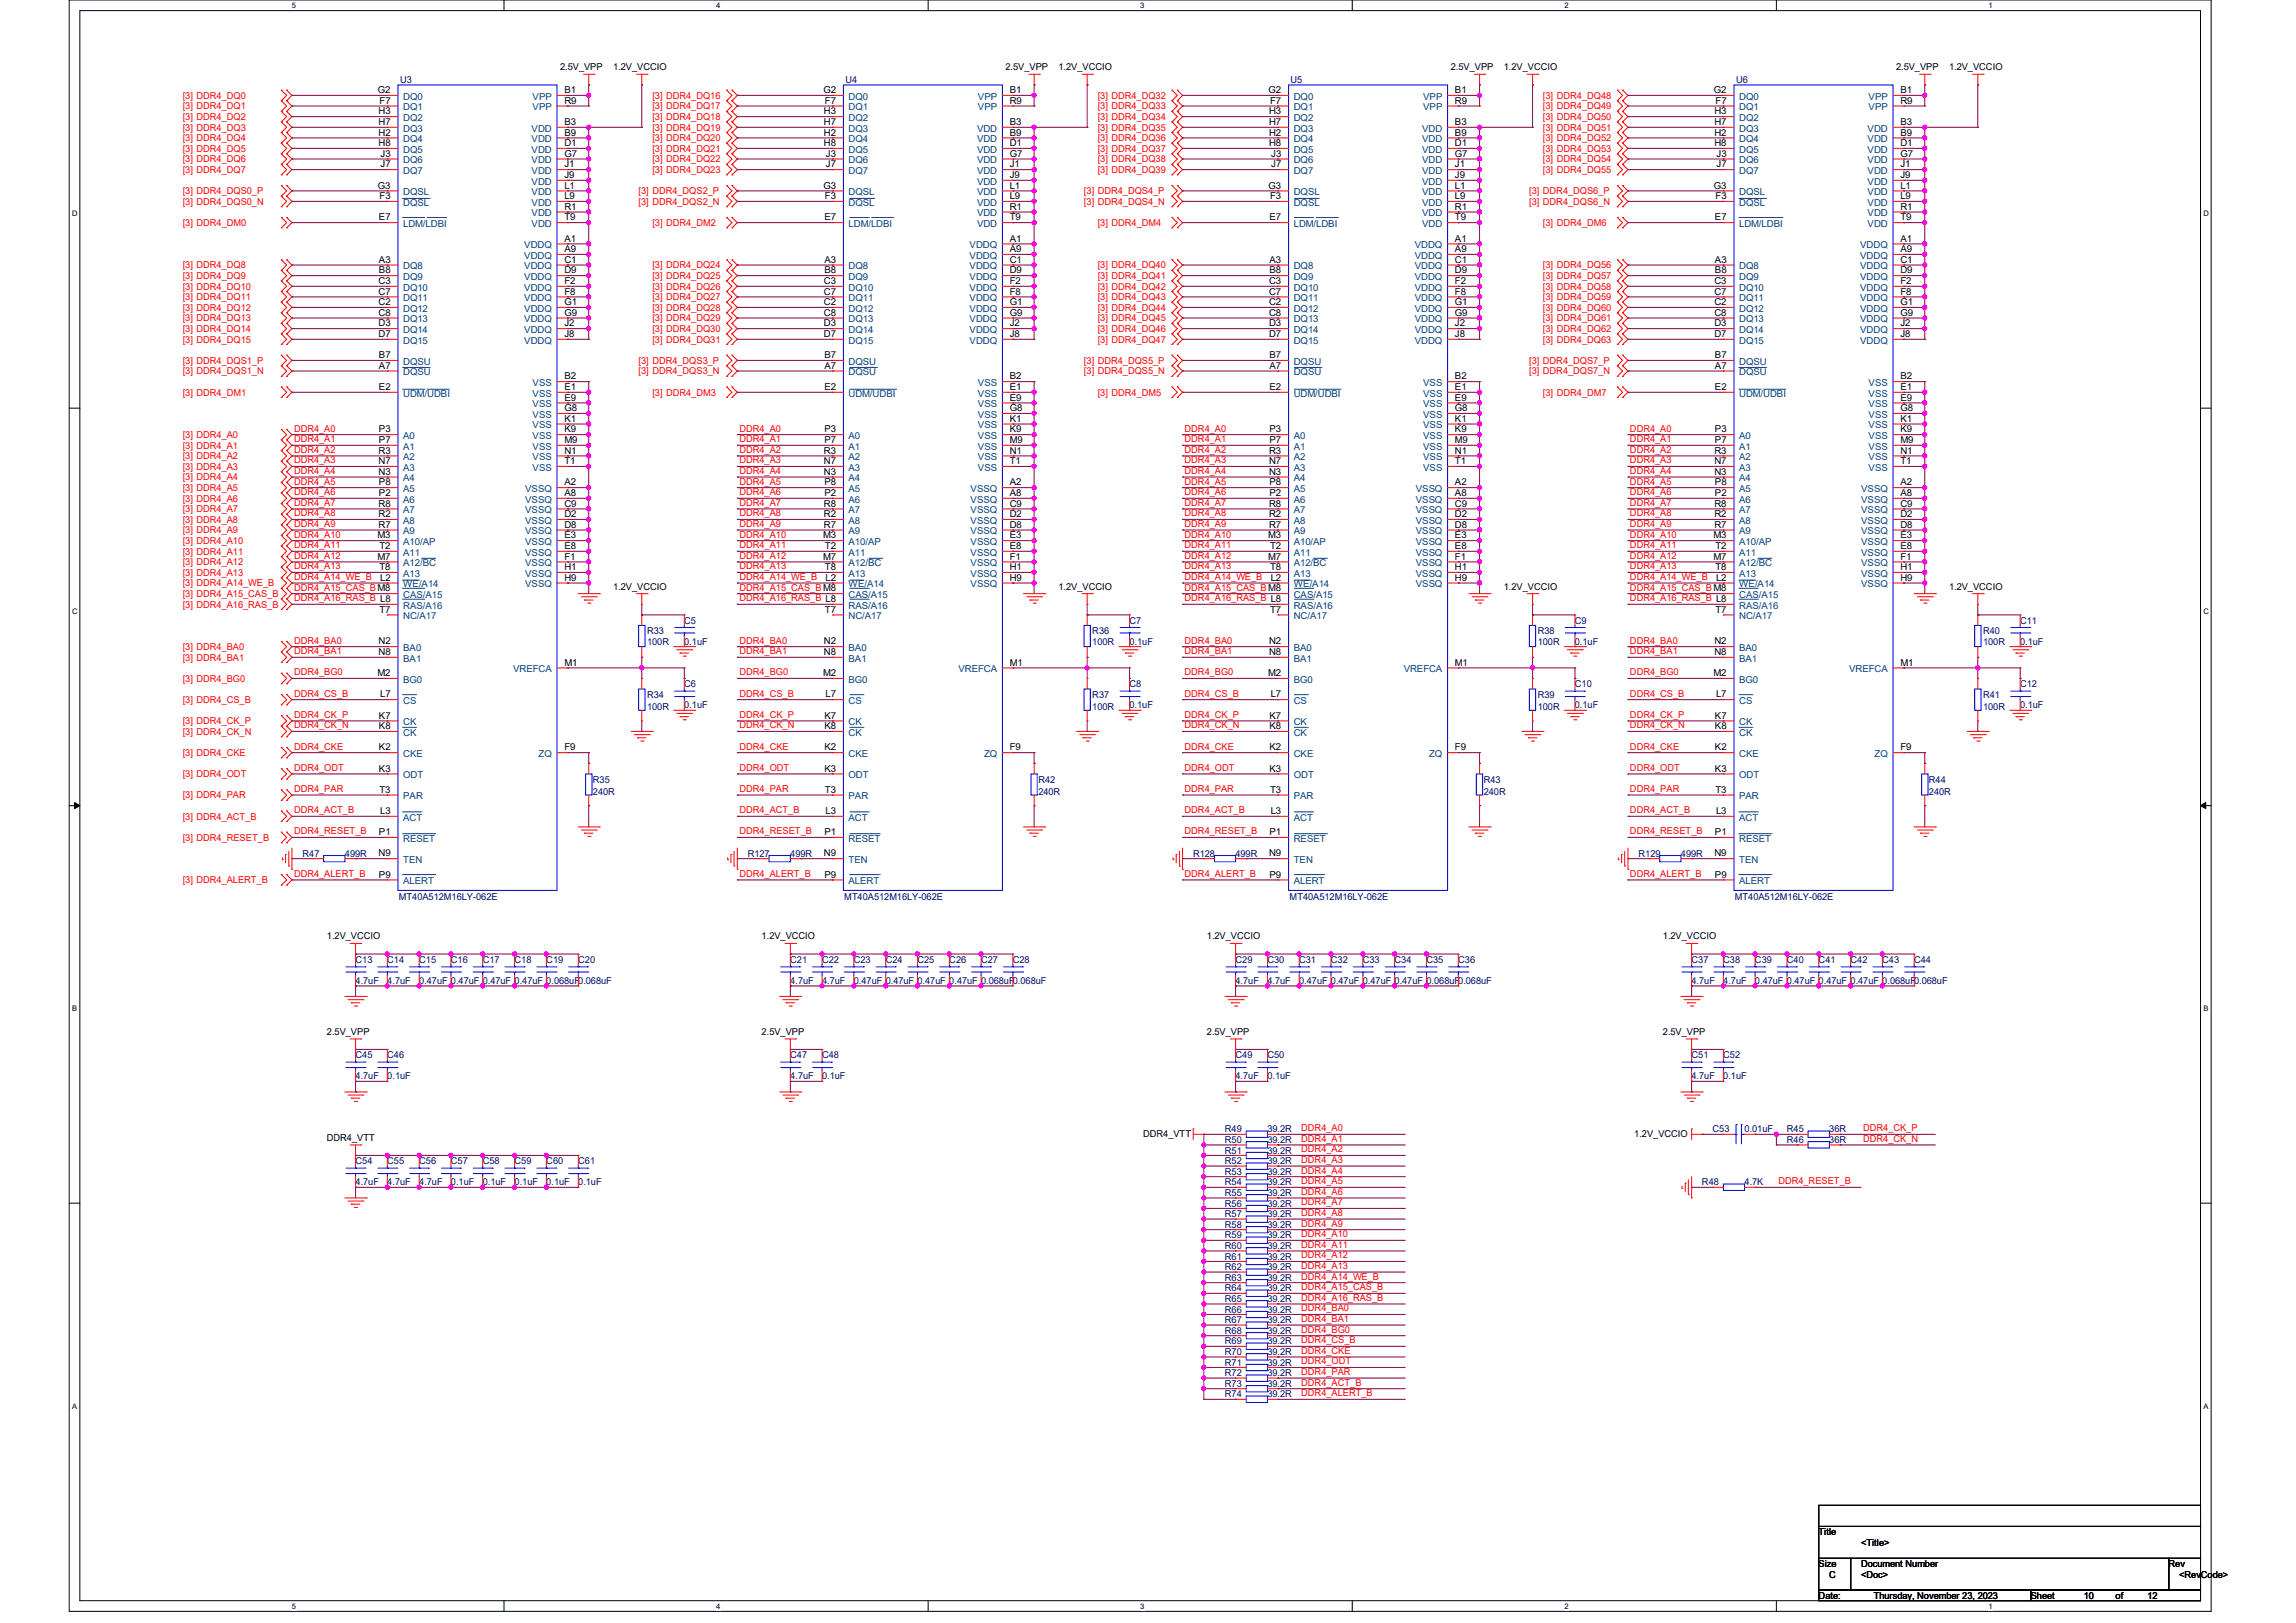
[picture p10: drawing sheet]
<svg xmlns="http://www.w3.org/2000/svg" width="297mm" height="210mm" viewBox="0 0 297 210" stroke-linecap="round" stroke-linejoin="round" font-family="sans-serif">
<defs><g id="words">
<g font-size="1.2" fill="#000080">
<text x="51.7" y="10.7">U3</text>
<text x="109.4" y="10.7">U4</text>
<text x="167" y="10.7">U5</text>
<text x="224.6" y="10.7">U6</text>
<text x="83.7" y="82">R33</text>
<text x="83.7" y="83.4">100R</text>
<text x="88.5" y="80.7">C5</text>
<text x="88.5" y="83.4">0.1uF</text>
<text x="141.3" y="82">R36</text>
<text x="141.3" y="83.4">100R</text>
<text x="146.1" y="80.7">C7</text>
<text x="146.1" y="83.4">0.1uF</text>
<text x="198.9" y="82">R38</text>
<text x="198.9" y="83.4">100R</text>
<text x="203.7" y="80.7">C9</text>
<text x="203.7" y="83.4">0.1uF</text>
<text x="256.5" y="82">R40</text>
<text x="256.5" y="83.4">100R</text>
<text x="261.3" y="80.7">C11</text>
<text x="261.3" y="83.4">0.1uF</text>
<text x="88.5" y="88.9">C6</text>
<text x="146.1" y="88.9">C8</text>
<text x="203.7" y="88.9">C10</text>
<text x="261.3" y="88.9">C12</text>
<text x="83.7" y="90.3">R34</text>
<text x="83.7" y="91.9">100R</text>
<text x="88.5" y="91.7">0.1uF</text>
<text x="141.3" y="90.3">R37</text>
<text x="141.3" y="91.9">100R</text>
<text x="146.1" y="91.7">0.1uF</text>
<text x="198.9" y="90.3">R39</text>
<text x="198.9" y="91.9">100R</text>
<text x="203.7" y="91.7">0.1uF</text>
<text x="256.5" y="90.3">R41</text>
<text x="256.5" y="91.9">100R</text>
<text x="261.3" y="91.7">0.1uF</text>
<text x="76.7" y="101.3">R35</text>
<text x="134.3" y="101.3">R42</text>
<text x="191.9" y="101.3">R43</text>
<text x="249.5" y="101.3">R44</text>
<text x="76.7" y="102.9">240R</text>
<text x="134.3" y="102.9">240R</text>
<text x="191.9" y="102.9">240R</text>
<text x="249.5" y="102.9">240R</text>
<text x="39.1" y="110.9">R47</text>
<text x="44.6" y="110.9">499R</text>
<text x="96.7" y="110.9">R127</text>
<text x="102.2" y="110.9">499R</text>
<text x="154.3" y="110.9">R128</text>
<text x="159.8" y="110.9">499R</text>
<text x="211.9" y="110.9">R129</text>
<text x="217.4" y="110.9">499R</text>
<text x="51.6" y="116.5">MT40A512M16LY-062E</text>
<text x="109.2" y="116.5">MT40A512M16LY-062E</text>
<text x="166.8" y="116.5">MT40A512M16LY-062E</text>
<text x="224.4" y="116.5">MT40A512M16LY-062E</text>
<text x="46" y="124.6">C13</text>
<text x="50.1" y="124.6">C14</text>
<text x="54.2" y="124.6">C15</text>
<text x="58.3" y="124.6">C16</text>
<text x="62.4" y="124.6">C17</text>
<text x="66.6" y="124.6">C18</text>
<text x="70.7" y="124.6">C19</text>
<text x="74.8" y="124.6">C20</text>
<text x="102.2" y="124.6">C21</text>
<text x="106.3" y="124.6">C22</text>
<text x="110.4" y="124.6">C23</text>
<text x="114.6" y="124.6">C24</text>
<text x="118.7" y="124.6">C25</text>
<text x="122.8" y="124.6">C26</text>
<text x="126.9" y="124.6">C27</text>
<text x="131" y="124.6">C28</text>
<text x="159.8" y="124.6">C29</text>
<text x="163.9" y="124.6">C30</text>
<text x="168.1" y="124.6">C31</text>
<text x="172.2" y="124.6">C32</text>
<text x="176.3" y="124.6">C33</text>
<text x="180.4" y="124.6">C34</text>
<text x="184.5" y="124.6">C35</text>
<text x="188.6" y="124.6">C36</text>
<text x="218.8" y="124.6">C37</text>
<text x="222.9" y="124.6">C38</text>
<text x="227" y="124.6">C39</text>
<text x="231.1" y="124.6">C40</text>
<text x="235.3" y="124.6">C41</text>
<text x="239.4" y="124.6">C42</text>
<text x="243.5" y="124.6">C43</text>
<text x="247.6" y="124.6">C44</text>
<text x="46" y="127.3">4.7uF</text>
<text x="50.1" y="127.3">4.7uF</text>
<text x="54.2" y="127.3">0.47uF 0.47uF 0.47uF 0.47uF 0.068uF0.068uF</text>
<text x="102.2" y="127.3">4.7uF</text>
<text x="106.3" y="127.3">4.7uF</text>
<text x="110.4" y="127.3">0.47uF 0.47uF 0.47uF 0.47uF 0.068uF0.068uF</text>
<text x="159.8" y="127.3">4.7uF</text>
<text x="163.9" y="127.3">4.7uF</text>
<text x="168.1" y="127.3">0.47uF 0.47uF 0.47uF 0.47uF 0.068uF0.068uF</text>
<text x="218.8" y="127.3">4.7uF</text>
<text x="222.9" y="127.3">4.7uF</text>
<text x="227" y="127.3">0.47uF 0.47uF 0.47uF 0.47uF 0.068uF0.068uF</text>
<text x="46" y="136.9">C45</text>
<text x="50.1" y="136.9">C46</text>
<text x="102.2" y="136.9">C47</text>
<text x="106.3" y="136.9">C48</text>
<text x="159.8" y="136.9">C49</text>
<text x="163.9" y="136.9">C50</text>
<text x="218.8" y="136.9">C51</text>
<text x="222.9" y="136.9">C52</text>
<text x="46" y="139.7">4.7uF</text>
<text x="50.1" y="139.7">0.1uF</text>
<text x="102.2" y="139.7">4.7uF</text>
<text x="106.3" y="139.7">0.1uF</text>
<text x="159.8" y="139.7">4.7uF</text>
<text x="163.9" y="139.7">0.1uF</text>
<text x="218.8" y="139.7">4.7uF</text>
<text x="222.9" y="139.7">0.1uF</text>
<text x="158.4" y="146.5">R49</text>
<text x="158.4" y="147.9">R50</text>
<text x="158.4" y="149.3">R51</text>
<text x="163.9" y="146.5">39.2R</text>
<text x="163.9" y="147.9">39.2R</text>
<text x="163.9" y="149.3">39.2R</text>
<text x="221.5" y="146.5">C53</text>
<text x="225.7" y="146.5">0.01uF</text>
<text x="231.1" y="147.9">R46</text>
<text x="231.1" y="146.5">R45</text>
<text x="236.6" y="147.9">36R</text>
<text x="236.6" y="146.5">36R</text>
<text x="46" y="150.6">C54</text>
<text x="46" y="153.4">4.7uF</text>
<text x="50.1" y="150.6">C55</text>
<text x="50.1" y="153.4">4.7uF</text>
<text x="54.2" y="150.6">C56</text>
<text x="54.2" y="153.4">4.7uF</text>
<text x="58.3" y="150.6">C57</text>
<text x="58.3" y="153.4">0.1uF</text>
<text x="62.4" y="150.6">C58</text>
<text x="62.4" y="153.4">0.1uF</text>
<text x="66.6" y="150.6">C59</text>
<text x="66.6" y="153.4">0.1uF</text>
<text x="70.7" y="150.6">C60</text>
<text x="70.7" y="153.4">0.1uF</text>
<text x="74.8" y="150.6">C61</text>
<text x="74.8" y="153.4">0.1uF</text>
<text x="158.4" y="154.8">R55</text>
<text x="158.4" y="150.6">R52</text>
<text x="158.4" y="152">R53</text>
<text x="158.4" y="153.4">R54</text>
<text x="163.9" y="154.8">39.2R</text>
<text x="163.9" y="150.6">39.2R</text>
<text x="163.9" y="152">39.2R</text>
<text x="163.9" y="153.4">39.2R</text>
<text x="220.2" y="153.4">R48</text>
<text x="225.7" y="153.4">4.7K</text>
<text x="158.4" y="160.2">R59</text>
<text x="158.4" y="156.1">R56</text>
<text x="158.4" y="161.6">R60</text>
<text x="158.4" y="157.5">R57</text>
<text x="158.4" y="158.9">R58</text>
<text x="163.9" y="160.2">39.2R</text>
<text x="163.9" y="156.1">39.2R</text>
<text x="163.9" y="161.6">39.2R</text>
<text x="163.9" y="157.5">39.2R</text>
<text x="163.9" y="158.9">39.2R</text>
<text x="158.4" y="165.7">R63</text>
<text x="158.4" y="167.1">R64</text>
<text x="158.4" y="163">R61</text>
<text x="158.4" y="164.3">R62</text>
<text x="163.9" y="165.7">39.2R</text>
<text x="163.9" y="167.1">39.2R</text>
<text x="163.9" y="163">39.2R</text>
<text x="163.9" y="164.3">39.2R</text>
<text x="158.4" y="171.2">R67</text>
<text x="158.4" y="172.6">R68</text>
<text x="158.4" y="168.5">R65</text>
<text x="158.4" y="173.9">R69</text>
<text x="158.4" y="169.8">R66</text>
<text x="163.9" y="171.2">39.2R</text>
<text x="163.9" y="172.6">39.2R</text>
<text x="163.9" y="168.5">39.2R</text>
<text x="163.9" y="173.9">39.2R</text>
<text x="163.9" y="169.8">39.2R</text>
<text x="158.4" y="176.7">R71</text>
<text x="158.4" y="178.1">R72</text>
<text x="158.4" y="179.4">R73</text>
<text x="158.4" y="175.3">R70</text>
<text x="163.9" y="176.7">39.2R</text>
<text x="163.9" y="178.1">39.2R</text>
<text x="163.9" y="179.4">39.2R</text>
<text x="163.9" y="175.3">39.2R</text>
<text x="158.4" y="180.8">R74</text>
<text x="163.9" y="180.8">39.2R</text>
</g>
<g font-size="1.2">
<text x="72.4" y="9.1">2.5V_VPP</text>
<text x="79.3" y="9.1">1.2V_VCCIO</text>
<text x="130.1" y="9.1">2.5V_VPP</text>
<text x="136.9" y="9.1">1.2V_VCCIO</text>
<text x="187.7" y="9.1">2.5V_VPP</text>
<text x="194.5" y="9.1">1.2V_VCCIO</text>
<text x="245.3" y="9.1">2.5V_VPP</text>
<text x="252.1" y="9.1">1.2V_VCCIO</text>
<text x="48.9" y="12">G2</text>
<text x="49" y="14.8">H3</text>
<text x="49" y="16.2">H7</text>
<text x="49" y="17.5">H2</text>
<text x="49.1" y="13.4">F7</text>
<text x="73" y="12">B1</text>
<text x="73" y="13.4">R9</text>
<text x="73" y="16.2">B3</text>
<text x="73" y="17.5">B9</text>
<text x="106.5" y="12">G2</text>
<text x="106.6" y="14.8">H3</text>
<text x="106.6" y="16.2">H7</text>
<text x="106.6" y="17.5">H2</text>
<text x="106.7" y="13.4">F7</text>
<text x="130.6" y="12">B1</text>
<text x="130.6" y="13.4">R9</text>
<text x="130.6" y="16.2">B3</text>
<text x="130.6" y="17.5">B9</text>
<text x="164.1" y="12">G2</text>
<text x="164.2" y="14.8">H3</text>
<text x="164.2" y="16.2">H7</text>
<text x="164.2" y="17.5">H2</text>
<text x="164.3" y="13.4">F7</text>
<text x="188.2" y="12">B1</text>
<text x="188.2" y="13.4">R9</text>
<text x="188.2" y="16.2">B3</text>
<text x="188.2" y="17.5">B9</text>
<text x="221.7" y="12">G2</text>
<text x="221.8" y="14.8">H3</text>
<text x="221.8" y="16.2">H7</text>
<text x="221.8" y="17.5">H2</text>
<text x="221.9" y="13.4">F7</text>
<text x="245.8" y="12">B1</text>
<text x="245.8" y="13.4">R9</text>
<text x="245.8" y="16.2">B3</text>
<text x="245.8" y="17.5">B9</text>
<text x="49" y="18.9">H8</text>
<text x="49.2" y="20.3">J3</text>
<text x="49.2" y="21.7">J7</text>
<text x="73" y="18.9">D1</text>
<text x="73" y="20.3">G7</text>
<text x="73" y="21.7">J1</text>
<text x="73" y="23">J9</text>
<text x="106.6" y="18.9">H8</text>
<text x="106.8" y="20.3">J3</text>
<text x="106.8" y="21.7">J7</text>
<text x="130.6" y="18.9">D1</text>
<text x="130.6" y="20.3">G7</text>
<text x="130.6" y="21.7">J1</text>
<text x="130.6" y="23">J9</text>
<text x="164.2" y="18.9">H8</text>
<text x="164.4" y="20.3">J3</text>
<text x="164.4" y="21.7">J7</text>
<text x="188.2" y="18.9">D1</text>
<text x="188.2" y="20.3">G7</text>
<text x="188.2" y="21.7">J1</text>
<text x="188.2" y="23">J9</text>
<text x="221.8" y="18.9">H8</text>
<text x="222" y="20.3">J3</text>
<text x="222" y="21.7">J7</text>
<text x="245.8" y="18.9">D1</text>
<text x="245.8" y="20.3">G7</text>
<text x="245.8" y="21.7">J1</text>
<text x="245.8" y="23">J9</text>
<text x="48.9" y="24.4">G3</text>
<text x="49" y="28.5">E7</text>
<text x="49.1" y="25.8">F3</text>
<text x="73" y="24.4">L1</text>
<text x="73" y="25.8">L9</text>
<text x="73" y="27.1">R1</text>
<text x="73" y="28.5">T9</text>
<text x="106.5" y="24.4">G3</text>
<text x="106.6" y="28.5">E7</text>
<text x="106.7" y="25.8">F3</text>
<text x="130.6" y="24.4">L1</text>
<text x="130.6" y="25.8">L9</text>
<text x="130.6" y="27.1">R1</text>
<text x="130.6" y="28.5">T9</text>
<text x="164.1" y="24.4">G3</text>
<text x="164.2" y="28.5">E7</text>
<text x="164.3" y="25.8">F3</text>
<text x="188.2" y="24.4">L1</text>
<text x="188.2" y="25.8">L9</text>
<text x="188.2" y="27.1">R1</text>
<text x="188.2" y="28.5">T9</text>
<text x="221.7" y="24.4">G3</text>
<text x="221.8" y="28.5">E7</text>
<text x="221.9" y="25.8">F3</text>
<text x="245.8" y="24.4">L1</text>
<text x="245.8" y="25.8">L9</text>
<text x="245.8" y="27.1">R1</text>
<text x="245.8" y="28.5">T9</text>
<text x="49" y="34">A3</text>
<text x="49" y="35.4">B8</text>
<text x="73" y="31.3">A1</text>
<text x="73" y="32.6">A9</text>
<text x="73" y="34">C1</text>
<text x="73" y="35.4">D9</text>
<text x="106.6" y="34">A3</text>
<text x="106.6" y="35.4">B8</text>
<text x="130.6" y="31.3">A1</text>
<text x="130.6" y="32.6">A9</text>
<text x="130.6" y="34">C1</text>
<text x="130.6" y="35.4">D9</text>
<text x="164.2" y="34">A3</text>
<text x="164.2" y="35.4">B8</text>
<text x="188.2" y="31.3">A1</text>
<text x="188.2" y="32.6">A9</text>
<text x="188.2" y="34">C1</text>
<text x="188.2" y="35.4">D9</text>
<text x="221.8" y="34">A3</text>
<text x="221.8" y="35.4">B8</text>
<text x="245.8" y="31.3">A1</text>
<text x="245.8" y="32.6">A9</text>
<text x="245.8" y="34">C1</text>
<text x="245.8" y="35.4">D9</text>
<text x="49" y="36.7">C3</text>
<text x="49" y="38.1">C7</text>
<text x="49" y="39.5">C2</text>
<text x="49" y="40.9">C8</text>
<text x="73" y="36.7">F2</text>
<text x="73" y="38.1">F8</text>
<text x="73" y="39.5">G1</text>
<text x="73" y="40.9">G9</text>
<text x="106.6" y="36.7">C3</text>
<text x="106.6" y="38.1">C7</text>
<text x="106.6" y="39.5">C2</text>
<text x="106.6" y="40.9">C8</text>
<text x="130.6" y="36.7">F2</text>
<text x="130.6" y="38.1">F8</text>
<text x="130.6" y="39.5">G1</text>
<text x="130.6" y="40.9">G9</text>
<text x="164.2" y="36.7">C3</text>
<text x="164.2" y="38.1">C7</text>
<text x="164.2" y="39.5">C2</text>
<text x="164.2" y="40.9">C8</text>
<text x="188.2" y="36.7">F2</text>
<text x="188.2" y="38.1">F8</text>
<text x="188.2" y="39.5">G1</text>
<text x="188.2" y="40.9">G9</text>
<text x="221.8" y="36.7">C3</text>
<text x="221.8" y="38.1">C7</text>
<text x="221.8" y="39.5">C2</text>
<text x="221.8" y="40.9">C8</text>
<text x="245.8" y="36.7">F2</text>
<text x="245.8" y="38.1">F8</text>
<text x="245.8" y="39.5">G1</text>
<text x="245.8" y="40.9">G9</text>
<text x="49" y="42.2">D3</text>
<text x="49" y="43.6">D7</text>
<text x="49" y="46.3">B7</text>
<text x="49" y="47.7">A7</text>
<text x="73" y="42.2">J2</text>
<text x="73" y="43.6">J8</text>
<text x="106.6" y="42.2">D3</text>
<text x="106.6" y="43.6">D7</text>
<text x="106.6" y="46.3">B7</text>
<text x="106.6" y="47.7">A7</text>
<text x="130.6" y="42.2">J2</text>
<text x="130.6" y="43.6">J8</text>
<text x="164.2" y="42.2">D3</text>
<text x="164.2" y="43.6">D7</text>
<text x="164.2" y="46.3">B7</text>
<text x="164.2" y="47.7">A7</text>
<text x="188.2" y="42.2">J2</text>
<text x="188.2" y="43.6">J8</text>
<text x="221.8" y="42.2">D3</text>
<text x="221.8" y="43.6">D7</text>
<text x="221.8" y="46.3">B7</text>
<text x="221.8" y="47.7">A7</text>
<text x="245.8" y="42.2">J2</text>
<text x="245.8" y="43.6">J8</text>
<text x="49" y="50.5">E2</text>
<text x="73" y="49.1">B2</text>
<text x="73" y="50.5">E1</text>
<text x="73" y="51.8">E9</text>
<text x="73" y="53.2">G8</text>
<text x="106.6" y="50.5">E2</text>
<text x="130.6" y="49.1">B2</text>
<text x="130.6" y="50.5">E1</text>
<text x="130.6" y="51.8">E9</text>
<text x="130.6" y="53.2">G8</text>
<text x="164.2" y="50.5">E2</text>
<text x="188.2" y="49.1">B2</text>
<text x="188.2" y="50.5">E1</text>
<text x="188.2" y="51.8">E9</text>
<text x="188.2" y="53.2">G8</text>
<text x="221.8" y="50.5">E2</text>
<text x="245.8" y="49.1">B2</text>
<text x="245.8" y="50.5">E1</text>
<text x="245.8" y="51.8">E9</text>
<text x="245.8" y="53.2">G8</text>
<text x="49" y="58.7">R3</text>
<text x="49" y="55.9">P3</text>
<text x="49" y="57.3">P7</text>
<text x="73" y="54.6">K1</text>
<text x="73" y="55.9">K9</text>
<text x="73" y="57.3">M9</text>
<text x="73" y="58.7">N1</text>
<text x="106.6" y="58.7">R3</text>
<text x="106.6" y="55.9">P3</text>
<text x="106.6" y="57.3">P7</text>
<text x="130.6" y="54.6">K1</text>
<text x="130.6" y="55.9">K9</text>
<text x="130.6" y="57.3">M9</text>
<text x="130.6" y="58.7">N1</text>
<text x="164.2" y="58.7">R3</text>
<text x="164.2" y="55.9">P3</text>
<text x="164.2" y="57.3">P7</text>
<text x="188.2" y="54.6">K1</text>
<text x="188.2" y="55.9">K9</text>
<text x="188.2" y="57.3">M9</text>
<text x="188.2" y="58.7">N1</text>
<text x="221.8" y="58.7">R3</text>
<text x="221.8" y="55.9">P3</text>
<text x="221.8" y="57.3">P7</text>
<text x="245.8" y="54.6">K1</text>
<text x="245.8" y="55.9">K9</text>
<text x="245.8" y="57.3">M9</text>
<text x="245.8" y="58.7">N1</text>
<text x="49" y="60.1">N7</text>
<text x="49" y="61.4">N3</text>
<text x="49" y="65.6">R8</text>
<text x="49" y="62.8">P8</text>
<text x="49" y="64.2">P2</text>
<text x="73" y="60.1">T1</text>
<text x="73" y="62.8">A2</text>
<text x="73" y="64.2">A8</text>
<text x="73" y="65.6">C9</text>
<text x="106.6" y="60.1">N7</text>
<text x="106.6" y="61.4">N3</text>
<text x="106.6" y="65.6">R8</text>
<text x="106.6" y="62.8">P8</text>
<text x="106.6" y="64.2">P2</text>
<text x="130.6" y="60.1">T1</text>
<text x="130.6" y="62.8">A2</text>
<text x="130.6" y="64.2">A8</text>
<text x="130.6" y="65.6">C9</text>
<text x="164.2" y="60.1">N7</text>
<text x="164.2" y="61.4">N3</text>
<text x="164.2" y="65.6">R8</text>
<text x="164.2" y="62.8">P8</text>
<text x="164.2" y="64.2">P2</text>
<text x="188.2" y="60.1">T1</text>
<text x="188.2" y="62.8">A2</text>
<text x="188.2" y="64.2">A8</text>
<text x="188.2" y="65.6">C9</text>
<text x="221.8" y="60.1">N7</text>
<text x="221.8" y="61.4">N3</text>
<text x="221.8" y="65.6">R8</text>
<text x="221.8" y="62.8">P8</text>
<text x="221.8" y="64.2">P2</text>
<text x="245.8" y="60.1">T1</text>
<text x="245.8" y="62.8">A2</text>
<text x="245.8" y="64.2">A8</text>
<text x="245.8" y="65.6">C9</text>
<text x="48.9" y="69.7">M3</text>
<text x="49" y="66.9">R2</text>
<text x="49" y="68.3">R7</text>
<text x="49.1" y="71">T2</text>
<text x="73" y="66.9">D2</text>
<text x="73" y="68.3">D8</text>
<text x="73" y="69.7">E3</text>
<text x="73" y="71">E8</text>
<text x="106.5" y="69.7">M3</text>
<text x="106.6" y="66.9">R2</text>
<text x="106.6" y="68.3">R7</text>
<text x="106.7" y="71">T2</text>
<text x="130.6" y="66.9">D2</text>
<text x="130.6" y="68.3">D8</text>
<text x="130.6" y="69.7">E3</text>
<text x="130.6" y="71">E8</text>
<text x="164.1" y="69.7">M3</text>
<text x="164.2" y="66.9">R2</text>
<text x="164.2" y="68.3">R7</text>
<text x="164.3" y="71">T2</text>
<text x="188.2" y="66.9">D2</text>
<text x="188.2" y="68.3">D8</text>
<text x="188.2" y="69.7">E3</text>
<text x="188.2" y="71">E8</text>
<text x="221.7" y="69.7">M3</text>
<text x="221.8" y="66.9">R2</text>
<text x="221.8" y="68.3">R7</text>
<text x="221.9" y="71">T2</text>
<text x="245.8" y="66.9">D2</text>
<text x="245.8" y="68.3">D8</text>
<text x="245.8" y="69.7">E3</text>
<text x="245.8" y="71">E8</text>
<text x="48.9" y="72.4">M7</text>
<text x="49.1" y="73.8">T8</text>
<text x="49.2" y="75.1">L2</text>
<text x="73" y="72.4">F1</text>
<text x="73" y="73.8">H1</text>
<text x="73" y="75.1">H9</text>
<text x="79.3" y="76.3">1.2V_VCCIO</text>
<text x="106.5" y="72.4">M7</text>
<text x="106.7" y="73.8">T8</text>
<text x="106.8" y="75.1">L2</text>
<text x="130.6" y="72.4">F1</text>
<text x="130.6" y="73.8">H1</text>
<text x="130.6" y="75.1">H9</text>
<text x="136.9" y="76.3">1.2V_VCCIO</text>
<text x="164.1" y="72.4">M7</text>
<text x="164.3" y="73.8">T8</text>
<text x="164.4" y="75.1">L2</text>
<text x="188.2" y="72.4">F1</text>
<text x="188.2" y="73.8">H1</text>
<text x="188.2" y="75.1">H9</text>
<text x="194.5" y="76.3">1.2V_VCCIO</text>
<text x="221.7" y="72.4">M7</text>
<text x="221.9" y="73.8">T8</text>
<text x="222" y="75.1">L2</text>
<text x="245.8" y="72.4">F1</text>
<text x="245.8" y="73.8">H1</text>
<text x="245.8" y="75.1">H9</text>
<text x="252.1" y="76.3">1.2V_VCCIO</text>
<text x="49" y="83.4">N2</text>
<text x="49.1" y="79.3">T7</text>
<text x="106.6" y="83.4">N2</text>
<text x="106.7" y="79.3">T7</text>
<text x="164.2" y="83.4">N2</text>
<text x="164.3" y="79.3">T7</text>
<text x="221.8" y="83.4">N2</text>
<text x="221.9" y="79.3">T7</text>
<text x="48.9" y="87.5">M2</text>
<text x="49" y="84.8">N8</text>
<text x="73" y="86.1">M1</text>
<text x="106.5" y="87.5">M2</text>
<text x="106.6" y="84.8">N8</text>
<text x="130.6" y="86.1">M1</text>
<text x="164.1" y="87.5">M2</text>
<text x="164.2" y="84.8">N8</text>
<text x="188.2" y="86.1">M1</text>
<text x="221.7" y="87.5">M2</text>
<text x="221.8" y="84.8">N8</text>
<text x="245.8" y="86.1">M1</text>
<text x="49" y="93">K7</text>
<text x="49" y="94.3">K8</text>
<text x="49.2" y="90.2">L7</text>
<text x="106.6" y="93">K7</text>
<text x="106.6" y="94.3">K8</text>
<text x="106.8" y="90.2">L7</text>
<text x="164.2" y="93">K7</text>
<text x="164.2" y="94.3">K8</text>
<text x="164.4" y="90.2">L7</text>
<text x="221.8" y="93">K7</text>
<text x="221.8" y="94.3">K8</text>
<text x="222" y="90.2">L7</text>
<text x="49" y="97.1">K2</text>
<text x="49" y="99.8">K3</text>
<text x="73" y="97.1">F9</text>
<text x="106.6" y="97.1">K2</text>
<text x="106.6" y="99.8">K3</text>
<text x="130.6" y="97.1">F9</text>
<text x="164.2" y="97.1">K2</text>
<text x="164.2" y="99.8">K3</text>
<text x="188.2" y="97.1">F9</text>
<text x="221.8" y="97.1">K2</text>
<text x="221.8" y="99.8">K3</text>
<text x="245.8" y="97.1">F9</text>
<text x="49.1" y="102.6">T3</text>
<text x="49.2" y="105.3">L3</text>
<text x="106.7" y="102.6">T3</text>
<text x="106.8" y="105.3">L3</text>
<text x="164.3" y="102.6">T3</text>
<text x="164.4" y="105.3">L3</text>
<text x="221.9" y="102.6">T3</text>
<text x="222" y="105.3">L3</text>
<text x="49" y="110.8">N9</text>
<text x="49" y="108.1">P1</text>
<text x="49" y="113.6">P9</text>
<text x="106.6" y="110.8">N9</text>
<text x="106.6" y="108.1">P1</text>
<text x="106.6" y="113.6">P9</text>
<text x="164.2" y="110.8">N9</text>
<text x="164.2" y="108.1">P1</text>
<text x="164.2" y="113.6">P9</text>
<text x="221.8" y="110.8">N9</text>
<text x="221.8" y="108.1">P1</text>
<text x="221.8" y="113.6">P9</text>
<text x="42.3" y="121.6">1.2V_VCCIO</text>
<text x="98.5" y="121.6">1.2V_VCCIO</text>
<text x="156.1" y="121.6">1.2V_VCCIO</text>
<text x="215.1" y="121.6">1.2V_VCCIO</text>
<text x="42.3" y="133.9">2.5V_VPP</text>
<text x="98.5" y="133.9">2.5V_VPP</text>
<text x="156.1" y="133.9">2.5V_VPP</text>
<text x="215.1" y="133.9">2.5V_VPP</text>
<text x="42.3" y="147.6">DDR4_VTT</text>
<text x="147.9" y="147.1">DDR4_VTT</text>
<text x="211.4" y="147.1">1.2V_VCCIO</text>
<text x="235.3" y="198.6">Title</text>
<text x="235.3" y="202.8">Size</text>
<text x="240.7" y="202.8">Document Number</text>
<text x="240.7" y="200">&lt;Title&gt;</text>
<text x="280.5" y="202.8">Rev</text>
<text x="235.3" y="206.9">Date:</text>
<text x="236.6" y="204.1">C</text>
<text x="240.7" y="204.1">&lt;Doc&gt;</text>
<text x="242.4" y="206.9">Thursday, November 23, 2023</text>
<text x="262.7" y="206.9">Sheet</text>
<text x="269.5" y="206.9">10</text>
<text x="273.7" y="206.9">of</text>
<text x="277.8" y="206.9">12</text>
<text x="281.9" y="204.1">&lt;RevCode&gt;</text>
</g>
<g font-size="1.2" fill="#f00">
<text x="23.6" y="12.8">[3] DDR4_DQ0</text>
<text x="23.6" y="14.2">[3] DDR4_DQ1</text>
<text x="23.6" y="15.5">[3] DDR4_DQ2</text>
<text x="23.6" y="16.9">[3] DDR4_DQ3</text>
<text x="84.4" y="14.2">[3] DDR4_DQ17</text>
<text x="84.4" y="12.8">[3] DDR4_DQ16</text>
<text x="84.4" y="15.5">[3] DDR4_DQ18</text>
<text x="84.4" y="16.9">[3] DDR4_DQ19</text>
<text x="142" y="12.8">[3] DDR4_DQ32</text>
<text x="142" y="14.2">[3] DDR4_DQ33</text>
<text x="142" y="15.5">[3] DDR4_DQ34</text>
<text x="142" y="16.9">[3] DDR4_DQ35</text>
<text x="199.6" y="12.8">[3] DDR4_DQ48</text>
<text x="199.6" y="14.2">[3] DDR4_DQ49</text>
<text x="199.6" y="15.5">[3] DDR4_DQ50</text>
<text x="199.6" y="16.9">[3] DDR4_DQ51</text>
<text x="23.6" y="18.3">[3] DDR4_DQ4</text>
<text x="23.6" y="19.6">[3] DDR4_DQ5</text>
<text x="23.6" y="21">[3] DDR4_DQ6</text>
<text x="23.6" y="22.4">[3] DDR4_DQ7</text>
<text x="84.4" y="19.6">[3] DDR4_DQ21</text>
<text x="84.4" y="22.4">[3] DDR4_DQ23</text>
<text x="84.4" y="21">[3] DDR4_DQ22</text>
<text x="84.4" y="18.3">[3] DDR4_DQ20</text>
<text x="142" y="18.3">[3] DDR4_DQ36</text>
<text x="142" y="19.6">[3] DDR4_DQ37</text>
<text x="142" y="21">[3] DDR4_DQ38</text>
<text x="142" y="22.4">[3] DDR4_DQ39</text>
<text x="199.6" y="18.3">[3] DDR4_DQ52</text>
<text x="199.6" y="19.6">[3] DDR4_DQ53</text>
<text x="199.6" y="21">[3] DDR4_DQ54</text>
<text x="199.6" y="22.4">[3] DDR4_DQ55</text>
<text x="23.6" y="25.1">[3] DDR4_DQS0_P</text>
<text x="23.6" y="26.5">[3] DDR4_DQS0_N</text>
<text x="23.6" y="29.3">[3] DDR4_DM0</text>
<text x="82.6" y="25.1">[3] DDR4_DQS2_P</text>
<text x="82.6" y="26.5">[3] DDR4_DQS2_N</text>
<text x="84.4" y="29.3">[3] DDR4_DM2</text>
<text x="140.2" y="25.1">[3] DDR4_DQS4_P</text>
<text x="140.2" y="26.5">[3] DDR4_DQS4_N</text>
<text x="142" y="29.3">[3] DDR4_DM4</text>
<text x="197.8" y="25.1">[3] DDR4_DQS6_P</text>
<text x="197.8" y="26.5">[3] DDR4_DQS6_N</text>
<text x="199.6" y="29.3">[3] DDR4_DM6</text>
<text x="23.6" y="34.7">[3] DDR4_DQ8</text>
<text x="84.4" y="34.7">[3] DDR4_DQ24</text>
<text x="142" y="34.7">[3] DDR4_DQ40</text>
<text x="199.6" y="34.7">[3] DDR4_DQ56</text>
<text x="23.6" y="36.1">[3] DDR4_DQ9</text>
<text x="23.6" y="37.5">[3] DDR4_DQ10</text>
<text x="23.6" y="38.8">[3] DDR4_DQ11</text>
<text x="23.6" y="40.2">[3] DDR4_DQ12</text>
<text x="23.6" y="41.6">[3] DDR4_DQ13</text>
<text x="84.4" y="36.1">[3] DDR4_DQ25</text>
<text x="84.4" y="37.5">[3] DDR4_DQ26</text>
<text x="84.4" y="38.8">[3] DDR4_DQ27</text>
<text x="84.4" y="40.2">[3] DDR4_DQ28</text>
<text x="84.4" y="41.6">[3] DDR4_DQ29</text>
<text x="142" y="36.1">[3] DDR4_DQ41</text>
<text x="142" y="37.5">[3] DDR4_DQ42</text>
<text x="142" y="38.8">[3] DDR4_DQ43</text>
<text x="142" y="40.2">[3] DDR4_DQ44</text>
<text x="142" y="41.6">[3] DDR4_DQ45</text>
<text x="199.6" y="36.1">[3] DDR4_DQ57</text>
<text x="199.6" y="37.5">[3] DDR4_DQ58</text>
<text x="199.6" y="38.8">[3] DDR4_DQ59</text>
<text x="199.6" y="40.2">[3] DDR4_DQ60</text>
<text x="199.6" y="41.6">[3] DDR4_DQ61</text>
<text x="23.6" y="47.1">[3] DDR4_DQS1_P</text>
<text x="23.6" y="43">[3] DDR4_DQ14</text>
<text x="23.6" y="44.3">[3] DDR4_DQ15</text>
<text x="82.6" y="47.1">[3] DDR4_DQS3_P</text>
<text x="84.4" y="43">[3] DDR4_DQ30</text>
<text x="84.4" y="44.3">[3] DDR4_DQ31</text>
<text x="140.2" y="47.1">[3] DDR4_DQS5_P</text>
<text x="142" y="43">[3] DDR4_DQ46</text>
<text x="142" y="44.3">[3] DDR4_DQ47</text>
<text x="197.8" y="47.1">[3] DDR4_DQS7_P</text>
<text x="199.6" y="43">[3] DDR4_DQ62</text>
<text x="199.6" y="44.3">[3] DDR4_DQ63</text>
<text x="23.6" y="48.5">[3] DDR4_DQS1_N</text>
<text x="23.6" y="51.2">[3] DDR4_DM1</text>
<text x="82.6" y="48.5">[3] DDR4_DQS3_N</text>
<text x="84.4" y="51.2">[3] DDR4_DM3</text>
<text x="140.2" y="48.5">[3] DDR4_DQS5_N</text>
<text x="142" y="51.2">[3] DDR4_DM5</text>
<text x="197.8" y="48.5">[3] DDR4_DQS7_N</text>
<text x="199.6" y="51.2">[3] DDR4_DM7</text>
<text x="23.6" y="56.7">[3] DDR4_A0</text>
<text x="23.6" y="58">[3] DDR4_A1</text>
<text x="23.6" y="59.4">[3] DDR4_A2</text>
<text x="38" y="55.9">DDR4_A0</text>
<text x="38" y="57.2">DDR4_A1</text>
<text x="38" y="58.6">DDR4_A2</text>
<text x="38" y="60">DDR4_A3</text>
<text x="95.6" y="55.9">DDR4_A0</text>
<text x="95.6" y="57.2">DDR4_A1</text>
<text x="95.6" y="58.6">DDR4_A2</text>
<text x="95.6" y="60">DDR4_A3</text>
<text x="153.2" y="55.9">DDR4_A0</text>
<text x="153.2" y="57.2">DDR4_A1</text>
<text x="153.2" y="58.6">DDR4_A2</text>
<text x="153.2" y="60">DDR4_A3</text>
<text x="210.8" y="55.9">DDR4_A0</text>
<text x="210.8" y="57.2">DDR4_A1</text>
<text x="210.8" y="58.6">DDR4_A2</text>
<text x="210.8" y="60">DDR4_A3</text>
<text x="23.6" y="60.8">[3] DDR4_A3</text>
<text x="23.6" y="62.2">[3] DDR4_A4</text>
<text x="23.6" y="63.5">[3] DDR4_A5</text>
<text x="23.6" y="64.9">[3] DDR4_A6</text>
<text x="38" y="61.3">DDR4_A4</text>
<text x="38" y="62.7">DDR4_A5</text>
<text x="38" y="64.1">DDR4_A6</text>
<text x="38" y="65.5">DDR4_A7</text>
<text x="95.6" y="61.3">DDR4_A4</text>
<text x="95.6" y="62.7">DDR4_A5</text>
<text x="95.6" y="64.1">DDR4_A6</text>
<text x="95.6" y="65.5">DDR4_A7</text>
<text x="153.2" y="61.3">DDR4_A4</text>
<text x="153.2" y="62.7">DDR4_A5</text>
<text x="153.2" y="64.1">DDR4_A6</text>
<text x="153.2" y="65.5">DDR4_A7</text>
<text x="210.8" y="61.3">DDR4_A4</text>
<text x="210.8" y="62.7">DDR4_A5</text>
<text x="210.8" y="64.1">DDR4_A6</text>
<text x="210.8" y="65.5">DDR4_A7</text>
<text x="23.6" y="66.3">[3] DDR4_A7</text>
<text x="23.6" y="67.6">[3] DDR4_A8</text>
<text x="23.6" y="69">[3] DDR4_A9</text>
<text x="23.6" y="70.4">[3] DDR4_A10</text>
<text x="23.6" y="71.8">[3] DDR4_A11</text>
<text x="38" y="66.8">DDR4_A8</text>
<text x="38" y="68.2">DDR4_A9</text>
<text x="38" y="69.6">DDR4_A10</text>
<text x="38" y="71">DDR4_A11</text>
<text x="95.6" y="66.8">DDR4_A8</text>
<text x="95.6" y="68.2">DDR4_A9</text>
<text x="95.6" y="69.6">DDR4_A10</text>
<text x="95.6" y="71">DDR4_A11</text>
<text x="153.2" y="66.8">DDR4_A8</text>
<text x="153.2" y="68.2">DDR4_A9</text>
<text x="153.2" y="69.6">DDR4_A10</text>
<text x="153.2" y="71">DDR4_A11</text>
<text x="210.8" y="66.8">DDR4_A8</text>
<text x="210.8" y="68.2">DDR4_A9</text>
<text x="210.8" y="69.6">DDR4_A10</text>
<text x="210.8" y="71">DDR4_A11</text>
<text x="23.6" y="73.1">[3] DDR4_A12</text>
<text x="23.6" y="74.5">[3] DDR4_A13</text>
<text x="23.6" y="75.9">[3] DDR4_A14_WE_B</text>
<text x="23.6" y="77.3">[3] DDR4_A15_CAS_B</text>
<text x="38" y="72.3">DDR4_A12</text>
<text x="38" y="73.7">DDR4_A13</text>
<text x="38" y="75.1">DDR4_A14_WE_B</text>
<text x="38" y="76.4">DDR4_A15_CAS_BM8</text>
<text x="38" y="77.8">DDR4_A16_RAS_B L8</text>
<text x="95.6" y="72.3">DDR4_A12</text>
<text x="95.6" y="73.7">DDR4_A13</text>
<text x="95.6" y="75.1">DDR4_A14_WE_B</text>
<text x="95.6" y="76.4">DDR4_A15_CAS_BM8</text>
<text x="95.6" y="77.8">DDR4_A16_RAS_B L8</text>
<text x="153.2" y="72.3">DDR4_A12</text>
<text x="153.2" y="73.7">DDR4_A13</text>
<text x="153.2" y="75.1">DDR4_A14_WE_B</text>
<text x="153.2" y="76.4">DDR4_A15_CAS_BM8</text>
<text x="153.2" y="77.8">DDR4_A16_RAS_B L8</text>
<text x="210.8" y="72.3">DDR4_A12</text>
<text x="210.8" y="73.7">DDR4_A13</text>
<text x="210.8" y="75.1">DDR4_A14_WE_B</text>
<text x="210.8" y="76.4">DDR4_A15_CAS_BM8</text>
<text x="210.8" y="77.8">DDR4_A16_RAS_B L8</text>
<text x="23.6" y="78.6">[3] DDR4_A16_RAS_B</text>
<text x="38" y="83.3">DDR4_BA0</text>
<text x="95.6" y="83.3">DDR4_BA0</text>
<text x="153.2" y="83.3">DDR4_BA0</text>
<text x="210.8" y="83.3">DDR4_BA0</text>
<text x="23.6" y="84.1">[3] DDR4_BA0</text>
<text x="23.6" y="85.5">[3] DDR4_BA1</text>
<text x="23.6" y="88.2">[3] DDR4_BG0</text>
<text x="38" y="84.7">DDR4_BA1</text>
<text x="38" y="87.4">DDR4_BG0</text>
<text x="95.6" y="84.7">DDR4_BA1</text>
<text x="95.6" y="87.4">DDR4_BG0</text>
<text x="153.2" y="84.7">DDR4_BA1</text>
<text x="153.2" y="87.4">DDR4_BG0</text>
<text x="210.8" y="84.7">DDR4_BA1</text>
<text x="210.8" y="87.4">DDR4_BG0</text>
<text x="23.6" y="93.7">[3] DDR4_CK_P</text>
<text x="23.6" y="95.1">[3] DDR4_CK_N</text>
<text x="23.6" y="91">[3] DDR4_CS_B</text>
<text x="38" y="90.1">DDR4_CS_B</text>
<text x="38" y="92.9">DDR4_CK_P</text>
<text x="38" y="94.3">DDR4_CK_N</text>
<text x="95.6" y="90.1">DDR4_CS_B</text>
<text x="95.6" y="92.9">DDR4_CK_P</text>
<text x="95.6" y="94.3">DDR4_CK_N</text>
<text x="153.2" y="90.1">DDR4_CS_B</text>
<text x="153.2" y="92.9">DDR4_CK_P</text>
<text x="153.2" y="94.3">DDR4_CK_N</text>
<text x="210.8" y="90.1">DDR4_CS_B</text>
<text x="210.8" y="92.9">DDR4_CK_P</text>
<text x="210.8" y="94.3">DDR4_CK_N</text>
<text x="23.6" y="97.8">[3] DDR4_CKE</text>
<text x="23.6" y="100.6">[3] DDR4_ODT</text>
<text x="38" y="97">DDR4_CKE</text>
<text x="38" y="99.8">DDR4_ODT</text>
<text x="95.6" y="97">DDR4_CKE</text>
<text x="95.6" y="99.8">DDR4_ODT</text>
<text x="153.2" y="97">DDR4_CKE</text>
<text x="153.2" y="99.8">DDR4_ODT</text>
<text x="210.8" y="97">DDR4_CKE</text>
<text x="210.8" y="99.8">DDR4_ODT</text>
<text x="23.6" y="103.3">[3] DDR4_PAR</text>
<text x="23.6" y="106">[3] DDR4_ACT_B</text>
<text x="38" y="102.5">DDR4_PAR</text>
<text x="38" y="105.2">DDR4_ACT_B</text>
<text x="38" y="108">DDR4_RESET_B</text>
<text x="95.6" y="102.5">DDR4_PAR</text>
<text x="95.6" y="105.2">DDR4_ACT_B</text>
<text x="95.6" y="108">DDR4_RESET_B</text>
<text x="153.2" y="102.5">DDR4_PAR</text>
<text x="153.2" y="105.2">DDR4_ACT_B</text>
<text x="153.2" y="108">DDR4_RESET_B</text>
<text x="210.8" y="102.5">DDR4_PAR</text>
<text x="210.8" y="105.2">DDR4_ACT_B</text>
<text x="210.8" y="108">DDR4_RESET_B</text>
<text x="23.6" y="108.8">[3] DDR4_RESET_B</text>
<text x="38" y="113.5">DDR4_ALERT_B</text>
<text x="95.6" y="113.5">DDR4_ALERT_B</text>
<text x="153.2" y="113.5">DDR4_ALERT_B</text>
<text x="210.8" y="113.5">DDR4_ALERT_B</text>
<text x="23.6" y="114.3">[3] DDR4_ALERT_B</text>
<text x="168.3" y="146.4">DDR4_A0</text>
<text x="168.3" y="147.8">DDR4_A1</text>
<text x="168.3" y="149.1">DDR4_A2</text>
<text x="241" y="146.4">DDR4_CK_P</text>
<text x="241" y="147.8">DDR4_CK_N</text>
<text x="168.3" y="150.5">DDR4_A3</text>
<text x="168.3" y="151.9">DDR4_A4</text>
<text x="168.3" y="153.2">DDR4_A5</text>
<text x="168.3" y="154.6">DDR4_A6</text>
<text x="168.3" y="156">DDR4_A7</text>
<text x="230" y="153.2">DDR4_RESET_B</text>
<text x="168.3" y="157.4">DDR4_A8</text>
<text x="168.3" y="158.7">DDR4_A9</text>
<text x="168.3" y="160.1">DDR4_A10</text>
<text x="168.3" y="161.5">DDR4_A11</text>
<text x="168.3" y="162.8">DDR4_A12</text>
<text x="168.3" y="164.2">DDR4_A13</text>
<text x="168.3" y="165.6">DDR4_A14_WE_B</text>
<text x="168.3" y="167">DDR4_A15_CAS_B</text>
<text x="168.3" y="168.3">DDR4_A16_RAS_B</text>
<text x="168.3" y="169.7">DDR4_BA0</text>
<text x="168.3" y="171.1">DDR4_BA1</text>
<text x="168.3" y="172.4">DDR4_BG0</text>
<text x="168.3" y="173.8">DDR4_CS_B</text>
<text x="168.3" y="175.2">DDR4_CKE</text>
<text x="168.3" y="176.6">DDR4_ODT</text>
<text x="168.3" y="177.9">DDR4_PAR</text>
<text x="168.3" y="179.3">DDR4_ACT_B</text>
<text x="168.3" y="180.7">DDR4_ALERT_B</text>
</g>
<g font-size="1.2" fill="#004080">
<text x="52.2" y="12.9">DQ0</text>
<text x="52.2" y="14.3">DQ1</text>
<text x="52.2" y="15.7">DQ2</text>
<text x="52.2" y="17">DQ3</text>
<text x="68.8" y="17">VDD</text>
<text x="68.9" y="12.9">VPP</text>
<text x="68.9" y="14.3">VPP</text>
<text x="109.8" y="12.9">DQ0</text>
<text x="109.8" y="14.3">DQ1</text>
<text x="109.8" y="15.7">DQ2</text>
<text x="109.8" y="17">DQ3</text>
<text x="126.4" y="17">VDD</text>
<text x="126.5" y="12.9">VPP</text>
<text x="126.5" y="14.3">VPP</text>
<text x="167.4" y="12.9">DQ0</text>
<text x="167.4" y="14.3">DQ1</text>
<text x="167.4" y="15.7">DQ2</text>
<text x="167.4" y="17">DQ3</text>
<text x="184" y="17">VDD</text>
<text x="184.1" y="12.9">VPP</text>
<text x="184.1" y="14.3">VPP</text>
<text x="225" y="12.9">DQ0</text>
<text x="225" y="14.3">DQ1</text>
<text x="225" y="15.7">DQ2</text>
<text x="225" y="17">DQ3</text>
<text x="241.6" y="17">VDD</text>
<text x="241.7" y="12.9">VPP</text>
<text x="241.7" y="14.3">VPP</text>
<text x="52.2" y="18.4">DQ4</text>
<text x="52.2" y="19.8">DQ5</text>
<text x="52.2" y="21.1">DQ6</text>
<text x="52.2" y="22.5">DQ7</text>
<text x="68.8" y="18.4">VDD</text>
<text x="68.8" y="19.8">VDD</text>
<text x="68.8" y="21.1">VDD</text>
<text x="68.8" y="22.5">VDD</text>
<text x="68.8" y="23.9">VDD</text>
<text x="109.8" y="18.4">DQ4</text>
<text x="109.8" y="19.8">DQ5</text>
<text x="109.8" y="21.1">DQ6</text>
<text x="109.8" y="22.5">DQ7</text>
<text x="126.4" y="18.4">VDD</text>
<text x="126.4" y="19.8">VDD</text>
<text x="126.4" y="21.1">VDD</text>
<text x="126.4" y="22.5">VDD</text>
<text x="126.4" y="23.9">VDD</text>
<text x="167.4" y="18.4">DQ4</text>
<text x="167.4" y="19.8">DQ5</text>
<text x="167.4" y="21.1">DQ6</text>
<text x="167.4" y="22.5">DQ7</text>
<text x="184" y="18.4">VDD</text>
<text x="184" y="19.8">VDD</text>
<text x="184" y="21.1">VDD</text>
<text x="184" y="22.5">VDD</text>
<text x="184" y="23.9">VDD</text>
<text x="225" y="18.4">DQ4</text>
<text x="225" y="19.8">DQ5</text>
<text x="225" y="21.1">DQ6</text>
<text x="225" y="22.5">DQ7</text>
<text x="241.6" y="18.4">VDD</text>
<text x="241.6" y="19.8">VDD</text>
<text x="241.6" y="21.1">VDD</text>
<text x="241.6" y="22.5">VDD</text>
<text x="241.6" y="23.9">VDD</text>
<text x="52.2" y="25.3">DQSL</text>
<text x="52.2" y="26.6">DQSL</text>
<text x="52.2" y="29.4">LDM/LDBI</text>
<text x="68.8" y="25.3">VDD</text>
<text x="68.8" y="26.6">VDD</text>
<text x="68.8" y="28">VDD</text>
<text x="68.8" y="29.4">VDD</text>
<text x="109.8" y="25.3">DQSL</text>
<text x="109.8" y="26.6">DQSL</text>
<text x="109.8" y="29.4">LDM/LDBI</text>
<text x="126.4" y="25.3">VDD</text>
<text x="126.4" y="26.6">VDD</text>
<text x="126.4" y="28">VDD</text>
<text x="126.4" y="29.4">VDD</text>
<text x="167.4" y="25.3">DQSL</text>
<text x="167.4" y="26.6">DQSL</text>
<text x="167.4" y="29.4">LDM/LDBI</text>
<text x="184" y="25.3">VDD</text>
<text x="184" y="26.6">VDD</text>
<text x="184" y="28">VDD</text>
<text x="184" y="29.4">VDD</text>
<text x="225" y="25.3">DQSL</text>
<text x="225" y="26.6">DQSL</text>
<text x="225" y="29.4">LDM/LDBI</text>
<text x="241.6" y="25.3">VDD</text>
<text x="241.6" y="26.6">VDD</text>
<text x="241.6" y="28">VDD</text>
<text x="241.6" y="29.4">VDD</text>
<text x="52.2" y="34.9">DQ8</text>
<text x="67.8" y="32.1">VDDQ</text>
<text x="67.8" y="33.5">VDDQ</text>
<text x="67.8" y="34.9">VDDQ</text>
<text x="109.8" y="34.9">DQ8</text>
<text x="125.4" y="32.1">VDDQ</text>
<text x="125.4" y="33.5">VDDQ</text>
<text x="125.4" y="34.9">VDDQ</text>
<text x="167.4" y="34.9">DQ8</text>
<text x="183" y="32.1">VDDQ</text>
<text x="183" y="33.5">VDDQ</text>
<text x="183" y="34.9">VDDQ</text>
<text x="225" y="34.9">DQ8</text>
<text x="240.6" y="32.1">VDDQ</text>
<text x="240.6" y="33.5">VDDQ</text>
<text x="240.6" y="34.9">VDDQ</text>
<text x="52.2" y="36.2">DQ9</text>
<text x="52.2" y="37.6">DQ10</text>
<text x="52.2" y="39">DQ11</text>
<text x="52.2" y="40.3">DQ12</text>
<text x="52.2" y="41.7">DQ13</text>
<text x="67.8" y="36.2">VDDQ</text>
<text x="67.8" y="37.6">VDDQ</text>
<text x="67.8" y="39">VDDQ</text>
<text x="67.8" y="40.3">VDDQ</text>
<text x="67.8" y="41.7">VDDQ</text>
<text x="109.8" y="36.2">DQ9</text>
<text x="109.8" y="37.6">DQ10</text>
<text x="109.8" y="39">DQ11</text>
<text x="109.8" y="40.3">DQ12</text>
<text x="109.8" y="41.7">DQ13</text>
<text x="125.4" y="36.2">VDDQ</text>
<text x="125.4" y="37.6">VDDQ</text>
<text x="125.4" y="39">VDDQ</text>
<text x="125.4" y="40.3">VDDQ</text>
<text x="125.4" y="41.7">VDDQ</text>
<text x="167.4" y="36.2">DQ9</text>
<text x="167.4" y="37.6">DQ10</text>
<text x="167.4" y="39">DQ11</text>
<text x="167.4" y="40.3">DQ12</text>
<text x="167.4" y="41.7">DQ13</text>
<text x="183" y="36.2">VDDQ</text>
<text x="183" y="37.6">VDDQ</text>
<text x="183" y="39">VDDQ</text>
<text x="183" y="40.3">VDDQ</text>
<text x="183" y="41.7">VDDQ</text>
<text x="225" y="36.2">DQ9</text>
<text x="225" y="37.6">DQ10</text>
<text x="225" y="39">DQ11</text>
<text x="225" y="40.3">DQ12</text>
<text x="225" y="41.7">DQ13</text>
<text x="240.6" y="36.2">VDDQ</text>
<text x="240.6" y="37.6">VDDQ</text>
<text x="240.6" y="39">VDDQ</text>
<text x="240.6" y="40.3">VDDQ</text>
<text x="240.6" y="41.7">VDDQ</text>
<text x="52.2" y="43.1">DQ14</text>
<text x="52.2" y="44.5">DQ15</text>
<text x="52.2" y="47.2">DQSU</text>
<text x="67.8" y="43.1">VDDQ</text>
<text x="67.8" y="44.5">VDDQ</text>
<text x="109.8" y="43.1">DQ14</text>
<text x="109.8" y="44.5">DQ15</text>
<text x="109.8" y="47.2">DQSU</text>
<text x="125.4" y="43.1">VDDQ</text>
<text x="125.4" y="44.5">VDDQ</text>
<text x="167.4" y="43.1">DQ14</text>
<text x="167.4" y="44.5">DQ15</text>
<text x="167.4" y="47.2">DQSU</text>
<text x="183" y="43.1">VDDQ</text>
<text x="183" y="44.5">VDDQ</text>
<text x="225" y="43.1">DQ14</text>
<text x="225" y="44.5">DQ15</text>
<text x="225" y="47.2">DQSU</text>
<text x="240.6" y="43.1">VDDQ</text>
<text x="240.6" y="44.5">VDDQ</text>
<text x="52.2" y="48.6">DQSU</text>
<text x="52.2" y="51.3">UDM/UDBI</text>
<text x="68.9" y="50">VSS</text>
<text x="68.9" y="51.3">VSS</text>
<text x="68.9" y="52.7">VSS</text>
<text x="109.8" y="48.6">DQSU</text>
<text x="109.8" y="51.3">UDM/UDBI</text>
<text x="126.5" y="50">VSS</text>
<text x="126.5" y="51.3">VSS</text>
<text x="126.5" y="52.7">VSS</text>
<text x="167.4" y="48.6">DQSU</text>
<text x="167.4" y="51.3">UDM/UDBI</text>
<text x="184.1" y="50">VSS</text>
<text x="184.1" y="51.3">VSS</text>
<text x="184.1" y="52.7">VSS</text>
<text x="225" y="48.6">DQSU</text>
<text x="225" y="51.3">UDM/UDBI</text>
<text x="241.7" y="50">VSS</text>
<text x="241.7" y="51.3">VSS</text>
<text x="241.7" y="52.7">VSS</text>
<text x="52.2" y="56.8">A0</text>
<text x="52.2" y="58.2">A1</text>
<text x="52.2" y="59.6">A2</text>
<text x="68.9" y="54.1">VSS</text>
<text x="68.9" y="55.4">VSS</text>
<text x="68.9" y="56.8">VSS</text>
<text x="68.9" y="58.2">VSS</text>
<text x="68.9" y="59.6">VSS</text>
<text x="109.8" y="56.8">A0</text>
<text x="109.8" y="58.2">A1</text>
<text x="109.8" y="59.6">A2</text>
<text x="126.5" y="54.1">VSS</text>
<text x="126.5" y="55.4">VSS</text>
<text x="126.5" y="56.8">VSS</text>
<text x="126.5" y="58.2">VSS</text>
<text x="126.5" y="59.6">VSS</text>
<text x="167.4" y="56.8">A0</text>
<text x="167.4" y="58.2">A1</text>
<text x="167.4" y="59.6">A2</text>
<text x="184.1" y="54.1">VSS</text>
<text x="184.1" y="55.4">VSS</text>
<text x="184.1" y="56.8">VSS</text>
<text x="184.1" y="58.2">VSS</text>
<text x="184.1" y="59.6">VSS</text>
<text x="225" y="56.8">A0</text>
<text x="225" y="58.2">A1</text>
<text x="225" y="59.6">A2</text>
<text x="241.7" y="54.1">VSS</text>
<text x="241.7" y="55.4">VSS</text>
<text x="241.7" y="56.8">VSS</text>
<text x="241.7" y="58.2">VSS</text>
<text x="241.7" y="59.6">VSS</text>
<text x="52.2" y="60.9">A3</text>
<text x="52.2" y="62.3">A4</text>
<text x="52.2" y="63.7">A5</text>
<text x="52.2" y="65">A6</text>
<text x="67.9" y="63.7">VSSQ</text>
<text x="67.9" y="65">VSSQ</text>
<text x="68.9" y="60.9">VSS</text>
<text x="109.8" y="60.9">A3</text>
<text x="109.8" y="62.3">A4</text>
<text x="109.8" y="63.7">A5</text>
<text x="109.8" y="65">A6</text>
<text x="125.6" y="63.7">VSSQ</text>
<text x="125.6" y="65">VSSQ</text>
<text x="126.5" y="60.9">VSS</text>
<text x="167.4" y="60.9">A3</text>
<text x="167.4" y="62.3">A4</text>
<text x="167.4" y="63.7">A5</text>
<text x="167.4" y="65">A6</text>
<text x="183.1" y="63.7">VSSQ</text>
<text x="183.1" y="65">VSSQ</text>
<text x="184.1" y="60.9">VSS</text>
<text x="225" y="60.9">A3</text>
<text x="225" y="62.3">A4</text>
<text x="225" y="63.7">A5</text>
<text x="225" y="65">A6</text>
<text x="240.8" y="63.7">VSSQ</text>
<text x="240.8" y="65">VSSQ</text>
<text x="241.7" y="60.9">VSS</text>
<text x="52.2" y="66.4">A7</text>
<text x="52.2" y="67.8">A8</text>
<text x="52.2" y="69.2">A9</text>
<text x="52.2" y="70.5">A10/AP</text>
<text x="52.2" y="71.9">A11</text>
<text x="67.9" y="66.4">VSSQ</text>
<text x="67.9" y="67.8">VSSQ</text>
<text x="67.9" y="69.2">VSSQ</text>
<text x="67.9" y="70.5">VSSQ</text>
<text x="67.9" y="71.9">VSSQ</text>
<text x="109.8" y="66.4">A7</text>
<text x="109.8" y="67.8">A8</text>
<text x="109.8" y="69.2">A9</text>
<text x="109.8" y="70.5">A10/AP</text>
<text x="109.8" y="71.9">A11</text>
<text x="125.6" y="66.4">VSSQ</text>
<text x="125.6" y="67.8">VSSQ</text>
<text x="125.6" y="69.2">VSSQ</text>
<text x="125.6" y="70.5">VSSQ</text>
<text x="125.6" y="71.9">VSSQ</text>
<text x="167.4" y="66.4">A7</text>
<text x="167.4" y="67.8">A8</text>
<text x="167.4" y="69.2">A9</text>
<text x="167.4" y="70.5">A10/AP</text>
<text x="167.4" y="71.9">A11</text>
<text x="183.1" y="66.4">VSSQ</text>
<text x="183.1" y="67.8">VSSQ</text>
<text x="183.1" y="69.2">VSSQ</text>
<text x="183.1" y="70.5">VSSQ</text>
<text x="183.1" y="71.9">VSSQ</text>
<text x="225" y="66.4">A7</text>
<text x="225" y="67.8">A8</text>
<text x="225" y="69.2">A9</text>
<text x="225" y="70.5">A10/AP</text>
<text x="225" y="71.9">A11</text>
<text x="240.8" y="66.4">VSSQ</text>
<text x="240.8" y="67.8">VSSQ</text>
<text x="240.8" y="69.2">VSSQ</text>
<text x="240.8" y="70.5">VSSQ</text>
<text x="240.8" y="71.9">VSSQ</text>
<text x="52.2" y="73.3">A12/BC</text>
<text x="52.2" y="74.6">A13</text>
<text x="52.2" y="76">WE/A14</text>
<text x="52.2" y="77.4">CAS/A15</text>
<text x="67.9" y="73.3">VSSQ</text>
<text x="67.9" y="74.6">VSSQ</text>
<text x="67.9" y="76">VSSQ</text>
<text x="109.8" y="73.3">A12/BC</text>
<text x="109.8" y="74.6">A13</text>
<text x="109.8" y="76">WE/A14</text>
<text x="109.8" y="77.4">CAS/A15</text>
<text x="125.6" y="73.3">VSSQ</text>
<text x="125.6" y="74.6">VSSQ</text>
<text x="125.6" y="76">VSSQ</text>
<text x="167.4" y="73.3">A12/BC</text>
<text x="167.4" y="74.6">A13</text>
<text x="167.4" y="76">WE/A14</text>
<text x="167.4" y="77.4">CAS/A15</text>
<text x="183.1" y="73.3">VSSQ</text>
<text x="183.1" y="74.6">VSSQ</text>
<text x="183.1" y="76">VSSQ</text>
<text x="225" y="73.3">A12/BC</text>
<text x="225" y="74.6">A13</text>
<text x="225" y="76">WE/A14</text>
<text x="225" y="77.4">CAS/A15</text>
<text x="240.8" y="73.3">VSSQ</text>
<text x="240.8" y="74.6">VSSQ</text>
<text x="240.8" y="76">VSSQ</text>
<text x="52.2" y="78.8">RAS/A16</text>
<text x="52.2" y="80.1">NC/A17</text>
<text x="109.8" y="78.8">RAS/A16</text>
<text x="109.8" y="80.1">NC/A17</text>
<text x="167.4" y="78.8">RAS/A16</text>
<text x="167.4" y="80.1">NC/A17</text>
<text x="225" y="78.8">RAS/A16</text>
<text x="225" y="80.1">NC/A17</text>
<text x="52.2" y="84.2">BA0</text>
<text x="52.2" y="85.6">BA1</text>
<text x="52.2" y="88.3">BG0</text>
<text x="66.4" y="87">VREFCA</text>
<text x="109.8" y="84.2">BA0</text>
<text x="109.8" y="85.6">BA1</text>
<text x="109.8" y="88.3">BG0</text>
<text x="124" y="87">VREFCA</text>
<text x="167.4" y="84.2">BA0</text>
<text x="167.4" y="85.6">BA1</text>
<text x="167.4" y="88.3">BG0</text>
<text x="181.6" y="87">VREFCA</text>
<text x="225" y="84.2">BA0</text>
<text x="225" y="85.6">BA1</text>
<text x="225" y="88.3">BG0</text>
<text x="239.2" y="87">VREFCA</text>
<text x="52.2" y="91.1">CS</text>
<text x="52.2" y="93.9">CK</text>
<text x="52.2" y="95.2">CK</text>
<text x="109.8" y="91.1">CS</text>
<text x="109.8" y="93.9">CK</text>
<text x="109.8" y="95.2">CK</text>
<text x="167.4" y="91.1">CS</text>
<text x="167.4" y="93.9">CK</text>
<text x="167.4" y="95.2">CK</text>
<text x="225" y="91.1">CS</text>
<text x="225" y="93.9">CK</text>
<text x="225" y="95.2">CK</text>
<text x="52.2" y="98">CKE</text>
<text x="52.2" y="100.7">ODT</text>
<text x="69.7" y="98">ZQ</text>
<text x="109.8" y="98">CKE</text>
<text x="109.8" y="100.7">ODT</text>
<text x="127.3" y="98">ZQ</text>
<text x="167.4" y="98">CKE</text>
<text x="167.4" y="100.7">ODT</text>
<text x="184.9" y="98">ZQ</text>
<text x="225" y="98">CKE</text>
<text x="225" y="100.7">ODT</text>
<text x="242.5" y="98">ZQ</text>
<text x="52.2" y="103.4">PAR</text>
<text x="52.2" y="106.2">ACT</text>
<text x="109.8" y="103.4">PAR</text>
<text x="109.8" y="106.2">ACT</text>
<text x="167.4" y="103.4">PAR</text>
<text x="167.4" y="106.2">ACT</text>
<text x="225" y="103.4">PAR</text>
<text x="225" y="106.2">ACT</text>
<text x="52.2" y="108.9">RESET</text>
<text x="52.2" y="111.7">TEN</text>
<text x="109.8" y="108.9">RESET</text>
<text x="109.8" y="111.7">TEN</text>
<text x="167.4" y="108.9">RESET</text>
<text x="167.4" y="111.7">TEN</text>
<text x="225" y="108.9">RESET</text>
<text x="225" y="111.7">TEN</text>
<text x="52.2" y="114.4">ALERT</text>
<text x="109.8" y="114.4">ALERT</text>
<text x="167.4" y="114.4">ALERT</text>
<text x="225" y="114.4">ALERT</text>
</g>
<g font-size="1">
<text x="37.8" y="1">5</text>
<text x="92.6" y="1">4</text>
<text x="147.5" y="1">3</text>
<text x="202.4" y="1">2</text>
<text x="257.2" y="1">1</text>
<text x="9.3" y="28">D</text>
<text x="285" y="28">D</text>
<text x="9.3" y="79.4">C</text>
<text x="285" y="79.4">C</text>
<text x="9.3" y="130.8">B</text>
<text x="285" y="130.8">B</text>
<text x="9.3" y="182.3">A</text>
<text x="285" y="182.3">A</text>
<text x="37.8" y="208.2">5</text>
<text x="92.6" y="208.2">4</text>
<text x="147.5" y="208.2">3</text>
<text x="202.4" y="208.2">2</text>
<text x="257.2" y="208.2">1</text>
</g>
</g></defs>
<path d="M9 0h277v208.5h-277zM10.3 1.4h274.3v205.7h-274.3z" fill="none" stroke="#000" stroke-width=".13"/>
<g fill="#fff">
<path d="M37.8 .1h.5v1.1h-.5z"/>
<path d="M37.8 207.3h.5v1.1h-.5z"/>
</g>
<path d="M65.2 0v1.4M65.2 207.1v1.4" fill="none" stroke="#000" stroke-width=".13"/>
<g fill="#fff">
<path d="M92.6 .1h.6v1.1h-.6z"/>
<path d="M92.6 207.3h.6v1.1h-.6z"/>
</g>
<path d="M120.1 0v1.4M120.1 207.1v1.4" fill="none" stroke="#000" stroke-width=".13"/>
<g fill="#fff">
<path d="M147.5 .1h.5v1.1h-.5z"/>
<path d="M147.5 207.3h.5v1.1h-.5z"/>
</g>
<path d="M174.9 0v1.4M174.9 207.1v1.4" fill="none" stroke="#000" stroke-width=".13"/>
<g fill="#fff">
<path d="M202.4 .1h.5v1.1h-.5z"/>
<path d="M202.4 207.3h.5v1.1h-.5z"/>
</g>
<path d="M229.8 0v1.4M229.8 207.1v1.4" fill="none" stroke="#000" stroke-width=".13"/>
<g fill="#fff">
<path d="M257.2 .1h.6v1.1h-.6z"/>
<path d="M257.2 207.3h.6v1.1h-.6z"/>
<path d="M9.3 27.1h.7v1.1h-.7z"/>
<path d="M285 27.1h.7v1.1h-.7z"/>
<path d="M9.3 78.5h.7v1.1h-.7z"/>
<path d="M285 78.5h.7v1.1h-.7z"/>
</g>
<path d="M9 52.8h1.3M284.6 52.8h1.4" fill="none" stroke="#000" stroke-width=".13"/>
<g fill="#fff">
<path d="M9.3 130h.7v1.1h-.7z"/>
<path d="M285 130h.7v1.1h-.7z"/>
</g>
<path d="M9 104.2h1.3M284.6 104.2h1.4" fill="none" stroke="#000" stroke-width=".13"/>
<path d="M9.7 103.8l.6 .4-.6 .4zM284.6 104.2l.7-.4v.8z" fill="#000" stroke="#000" stroke-width=".13"/>
<g fill="#fff">
<path d="M9.3 181.4h.7v1.1h-.7z"/>
<path d="M285 181.4h.7v1.1h-.7z"/>
</g>
<path d="M9 155.7h1.3M284.6 155.7h1.4M235.3 194.8h49.3v2.7h-49.3zM235.3 197.5h49.3v4.1h-49.3zM235.3 201.6h4.1v4.1h-4.1zM235.3 205.7h27.4v1.4h-27.4zM239.4 201.6h41.1v4.1h-41.1zM262.7 205.7h21.9v1.4h-21.9zM280.5 201.6h4.1v4.1h-4.1z" fill="none" stroke="#000" stroke-width=".13"/>
<g fill="none" stroke="#f00" stroke-width=".13">
<path d="M36.4 13h.1M36.4 11.7h.1M36.4 14.4h.1M36.4 15.8h.1M36.4 17.1h.1M36.4 18.5h.1M36.4 19.9h.1M36.4 11.7l.7 .6-.7 .7M36.4 13l.7 .7-.7 .7M36.4 14.4l.7 .7-.7 .7M36.4 15.8l.7 .7-.7 .6M36.4 17.1l.7 .7-.7 .7"/>
<path d="M36.4 18.5l.7 .7-.7 .7M36.4 19.9l.7 .7-.7 .7M37.1 11.7h.1M37.1 13h.1M37.1 14.4h.1M37.1 15.8h.1M37.1 17.1h.1M37.1 18.5h.1M37.1 19.9h.1M37.1 11.7l.7 .6-.7 .7M37.1 13l.7 .7-.7 .7M37.1 14.4l.7 .7-.7 .7"/>
<path d="M37.1 15.8l.7 .7-.7 .6M37.1 17.1l.7 .7-.7 .7M37.1 18.5l.7 .7-.7 .7M37.1 19.9l.7 .7-.7 .7M50.1 12.3h.1M50.1 13.7h.1M50.1 15.1h.1M50.1 16.5h.1M50.1 17.8h.1M50.1 19.2h.1M50.1 12.3h1.4M50.1 13.7h1.4"/>
<path d="M50.1 15.1h1.4M50.1 16.5h1.4M50.1 17.8h1.4M50.1 19.2h1.4M72.1 12.3h1.3M72.1 13.7h1.3M72.1 16.5h1.3M72.1 17.8h1.3M72.1 19.2h1.3M73.4 12.3h.1M73.4 13.7h.1M73.4 16.5h.1"/>
<path d="M73.4 17.8h.1M73.4 19.2h.1M75.5 9.6h1.4M76.2 11h.1M76.2 9.6v1.4M76.9 9.6h.1M82.3 9.6h1.4M83 11h.1M83 9.6v1.4M83.7 9.6h.1M94 19.9h.1M94 18.5h.1"/>
<path d="M94 14.4h.1M94 13h.1M94 11.7h.1M94 15.8h.1M94 17.1h.1M94 18.5l.7 .7-.7 .7M94 13l.7 .7-.7 .7M94 11.7l.7 .6-.7 .7M94 19.9l.7 .7-.7 .7M94 14.4l.7 .7-.7 .7M94 17.1l.7 .7-.7 .7M94 15.8l.7 .7-.7 .6"/>
<path d="M94.7 18.5h.1M94.7 19.9h.1M94.7 13h.1M94.7 14.4h.1M94.7 11.7h.1M94.7 15.8h.1M94.7 17.1h.1M94.7 18.5l.7 .7-.7 .7M94.7 13l.7 .7-.7 .7M94.7 11.7l.7 .6-.7 .7M94.7 19.9l.7 .7-.7 .7M94.7 14.4l.7 .7-.7 .7"/>
<path d="M94.7 17.1l.7 .7-.7 .7M94.7 15.8l.7 .7-.7 .6M107.7 12.3h.1M107.7 13.7h.1M107.7 15.1h.1M107.7 16.5h.1M107.7 17.8h.1M107.7 19.2h.1M107.7 12.3h1.4M107.7 13.7h1.4M107.7 15.1h1.4M107.7 16.5h1.4"/>
<path d="M107.7 17.8h1.4M107.7 19.2h1.4M129.7 12.3h1.3M129.7 13.7h1.3M129.7 16.5h1.3M129.7 17.8h1.3M129.7 19.2h1.3M131 12.3h.1M131 13.7h.1M131 16.5h.1M131 17.8h.1M131 19.2h.1"/>
<path d="M133.1 9.6h1.4M133.8 11h.1M133.8 9.6v1.4M134.5 9.6h.1M140 9.6h1.3M140.6 11h.1M140.6 9.6v1.4M141.3 9.6h.1M151.6 13h.1M151.6 11.7h.1M151.6 14.4h.1M151.6 15.8h.1"/>
<path d="M151.6 17.1h.1M151.6 18.5h.1M151.6 19.9h.1M151.6 11.7l.7 .6-.7 .7M151.6 13l.7 .7-.7 .7M151.6 14.4l.7 .7-.7 .7M151.6 15.8l.7 .7-.7 .6M151.6 17.1l.7 .7-.7 .7M151.6 18.5l.7 .7-.7 .7M151.6 19.9l.7 .7-.7 .7M152.3 11.7h.1M152.3 13h.1"/>
<path d="M152.3 14.4h.1M152.3 15.8h.1M152.3 17.1h.1M152.3 18.5h.1M152.3 19.9h.1M152.3 11.7l.7 .6-.7 .7M152.3 13l.7 .7-.7 .7M152.3 14.4l.7 .7-.7 .7M152.3 15.8l.7 .7-.7 .6M152.3 17.1l.7 .7-.7 .7M152.3 18.5l.7 .7-.7 .7M152.3 19.9l.7 .7-.7 .7"/>
<path d="M165.3 12.3h.1M165.3 13.7h.1M165.3 15.1h.1M165.3 16.5h.1M165.3 17.8h.1M165.3 19.2h.1M165.3 12.3h1.4M165.3 13.7h1.4M165.3 15.1h1.4M165.3 16.5h1.4M165.3 17.8h1.4M165.3 19.2h1.4"/>
<path d="M187.3 12.3h1.3M187.3 13.7h1.3M187.3 16.5h1.3M187.3 17.8h1.3M187.3 19.2h1.3M188.6 12.3h.1M188.6 13.7h.1M188.6 16.5h.1M188.6 17.8h.1M188.6 19.2h.1M190.7 9.6h1.4M191.4 11h.1"/>
<path d="M191.4 9.6v1.4M192.1 9.6h.1M197.5 9.6h1.4M198.2 11h.1M198.2 9.6v1.4M198.9 9.6h.1M209.2 13h.1M209.2 11.7h.1M209.2 14.4h.1M209.2 15.8h.1M209.2 17.1h.1M209.2 18.5h.1"/>
<path d="M209.2 19.9h.1M209.2 11.7l.7 .6-.7 .7M209.2 13l.7 .7-.7 .7M209.2 14.4l.7 .7-.7 .7M209.2 15.8l.7 .7-.7 .6M209.2 17.1l.7 .7-.7 .7M209.2 18.5l.7 .7-.7 .7M209.2 19.9l.7 .7-.7 .7M209.9 11.7h.1M209.9 13h.1M209.9 14.4h.1M209.9 15.8h.1"/>
<path d="M209.9 17.1h.1M209.9 18.5h.1M209.9 19.9h.1M209.9 11.7l.7 .6-.7 .7M209.9 13l.7 .7-.7 .7M209.9 14.4l.7 .7-.7 .7M209.9 15.8l.7 .7-.7 .6M209.9 17.1l.7 .7-.7 .7M209.9 18.5l.7 .7-.7 .7M209.9 19.9l.7 .7-.7 .7M222.9 12.3h.1M222.9 13.7h.1"/>
<path d="M222.9 15.1h.1M222.9 16.5h.1M222.9 17.8h.1M222.9 19.2h.1M222.9 12.3h1.4M222.9 13.7h1.4M222.9 15.1h1.4M222.9 16.5h1.4M222.9 17.8h1.4M222.9 19.2h1.4M244.9 12.3h1.4M244.9 13.7h1.4"/>
<path d="M244.9 16.5h1.4M244.9 17.8h1.4M244.9 19.2h1.4M246.3 12.3h.1M246.3 13.7h.1M246.3 16.5h.1M246.3 17.8h.1M246.3 19.2h.1M248.3 9.6h1.4M249 11h.1M249 9.6v1.4M249.7 9.6h.1"/>
<path d="M255.2 9.6h1.3M255.8 11h.1M255.8 9.6v1.4M256.5 9.6h.1M36.4 25.4h.1M36.4 24h.1M36.4 26.8h.1M36.4 29.5h.1M36.4 28.1h.1M36.4 21.3h.1M36.4 22.6h.1M36.4 35h.1"/>
<path d="M36.4 33.6h.1M36.4 36.3h.1M36.4 37.7h.1M36.4 39.1h.1M36.4 24l.7 .7-.7 .7M36.4 25.4l.7 .7-.7 .7M36.4 28.1l.7 .7-.7 .7M36.4 21.3l.7 .6-.7 .7M36.4 33.6l.7 .7-.7 .7M36.4 35l.7 .7-.7 .6M36.4 36.3l.7 .7-.7 .7M36.4 37.7l.7 .7-.7 .7"/>
<path d="M36.4 39.1l.7 .7-.7 .7M37.1 24h.1M37.1 25.4h.1M37.1 26.8h.1M37.1 28.1h.1M37.1 29.5h.1M37.1 21.3h.1M37.1 22.6h.1M37.1 33.6h.1M37.1 35h.1M37.1 36.3h.1M37.1 37.7h.1"/>
<path d="M37.1 39.1h.1M37.1 24l.7 .7-.7 .7M37.1 25.4l.7 .7-.7 .7M37.1 28.1l.7 .7-.7 .7M37.1 21.3l.7 .6-.7 .7M37.1 33.6l.7 .7-.7 .7M37.1 35l.7 .7-.7 .6M37.1 36.3l.7 .7-.7 .7M37.1 37.7l.7 .7-.7 .7M37.1 39.1l.7 .7-.7 .7M50.1 20.6h.1M50.1 21.9h.1"/>
<path d="M50.1 24.7h.1M50.1 26.1h.1M50.1 28.8h.1M50.1 34.3h.1M50.1 35.7h.1M50.1 37h.1M50.1 38.4h.1M50.1 39.8h.1M50.1 20.6h1.4M50.1 21.9h1.4M50.1 24.7h1.4M50.1 26.1h1.4"/>
<path d="M50.1 28.8h1.4M50.1 34.3h1.4M50.1 35.7h1.4M50.1 37h1.4M50.1 38.4h1.4M50.1 39.8h1.4M72.1 20.6h1.3M72.1 21.9h1.3M72.1 24.7h1.3M72.1 26.1h1.3M72.1 28.8h1.3M72.1 34.3h1.3"/>
<path d="M72.1 35.7h1.3M72.1 37h1.3M72.1 38.4h1.3M72.1 39.8h1.3M72.1 23.3h1.3M72.1 27.4h1.3M72.1 31.6h1.3M72.1 32.9h1.3M73.4 20.6h.1M73.4 21.9h.1M73.4 23.3h.1M73.4 24.7h.1"/>
<path d="M73.4 26.1h.1M73.4 27.4h.1M73.4 28.8h.1M73.4 31.6h.1M73.4 32.9h.1M73.4 34.3h.1M73.4 35.7h.1M73.4 37h.1M73.4 38.4h.1M73.4 39.8h.1M94 22.6h.1M94 21.3h.1"/>
<path d="M94 25.4h.1M94 24h.1M94 26.8h.1M94 29.5h.1M94 28.1h.1M94 35h.1M94 33.6h.1M94 36.3h.1M94 37.7h.1M94 39.1h.1M94 36.3l.7 .7-.7 .7M94 21.3l.7 .6-.7 .7"/>
<path d="M94 24l.7 .7-.7 .7M94 25.4l.7 .7-.7 .7M94 28.1l.7 .7-.7 .7M94 33.6l.7 .7-.7 .7M94 35l.7 .7-.7 .6M94 37.7l.7 .7-.7 .7M94 39.1l.7 .7-.7 .7M94.7 21.3h.1M94.7 22.6h.1M94.7 24h.1M94.7 25.4h.1M94.7 26.8h.1"/>
<path d="M94.7 28.1h.1M94.7 29.5h.1M94.7 33.6h.1M94.7 35h.1M94.7 36.3h.1M94.7 37.7h.1M94.7 39.1h.1M94.7 25.4l.7 .7-.7 .7M94.7 39.1l.7 .7-.7 .7M94.7 21.3l.7 .6-.7 .7M94.7 24l.7 .7-.7 .7M94.7 28.1l.7 .7-.7 .7"/>
<path d="M94.7 33.6l.7 .7-.7 .7M94.7 35l.7 .7-.7 .6M94.7 36.3l.7 .7-.7 .7M94.7 37.7l.7 .7-.7 .7M107.7 20.6h.1M107.7 21.9h.1M107.7 24.7h.1M107.7 26.1h.1M107.7 28.8h.1M107.7 34.3h.1M107.7 35.7h.1M107.7 37h.1"/>
<path d="M107.7 38.4h.1M107.7 39.8h.1M107.7 20.6h1.4M107.7 21.9h1.4M107.7 24.7h1.4M107.7 26.1h1.4M107.7 28.8h1.4M107.7 34.3h1.4M107.7 35.7h1.4M107.7 37h1.4M107.7 38.4h1.4M107.7 39.8h1.4"/>
<path d="M129.7 20.6h1.3M129.7 21.9h1.3M129.7 24.7h1.3M129.7 26.1h1.3M129.7 28.8h1.3M129.7 34.3h1.3M129.7 35.7h1.3M129.7 37h1.3M129.7 38.4h1.3M129.7 39.8h1.3M129.7 23.3h1.3M129.7 27.4h1.3"/>
<path d="M129.7 31.6h1.3M129.7 32.9h1.3M131 20.6h.1M131 21.9h.1M131 23.3h.1M131 24.7h.1M131 26.1h.1M131 27.4h.1M131 28.8h.1M131 31.6h.1M131 32.9h.1M131 34.3h.1"/>
<path d="M131 35.7h.1M131 37h.1M131 38.4h.1M131 39.8h.1M151.6 25.4h.1M151.6 24h.1M151.6 26.8h.1M151.6 29.5h.1M151.6 28.1h.1M151.6 21.3h.1M151.6 22.6h.1M151.6 35h.1"/>
<path d="M151.6 33.6h.1M151.6 36.3h.1M151.6 37.7h.1M151.6 39.1h.1M151.6 24l.7 .7-.7 .7M151.6 25.4l.7 .7-.7 .7M151.6 28.1l.7 .7-.7 .7M151.6 21.3l.7 .6-.7 .7M151.6 33.6l.7 .7-.7 .7M151.6 35l.7 .7-.7 .6M151.6 36.3l.7 .7-.7 .7M151.6 37.7l.7 .7-.7 .7"/>
<path d="M151.6 39.1l.7 .7-.7 .7M152.3 24h.1M152.3 25.4h.1M152.3 26.8h.1M152.3 28.1h.1M152.3 29.5h.1M152.3 21.3h.1M152.3 22.6h.1M152.3 33.6h.1M152.3 35h.1M152.3 36.3h.1M152.3 37.7h.1"/>
<path d="M152.3 39.1h.1M152.3 24l.7 .7-.7 .7M152.3 25.4l.7 .7-.7 .7M152.3 28.1l.7 .7-.7 .7M152.3 21.3l.7 .6-.7 .7M152.3 33.6l.7 .7-.7 .7M152.3 35l.7 .7-.7 .6M152.3 36.3l.7 .7-.7 .7M152.3 37.7l.7 .7-.7 .7M152.3 39.1l.7 .7-.7 .7M165.3 20.6h.1M165.3 21.9h.1"/>
<path d="M165.3 24.7h.1M165.3 26.1h.1M165.3 28.8h.1M165.3 34.3h.1M165.3 35.7h.1M165.3 37h.1M165.3 38.4h.1M165.3 39.8h.1M165.3 20.6h1.4M165.3 21.9h1.4M165.3 24.7h1.4M165.3 26.1h1.4"/>
<path d="M165.3 28.8h1.4M165.3 34.3h1.4M165.3 35.7h1.4M165.3 37h1.4M165.3 38.4h1.4M165.3 39.8h1.4M187.3 20.6h1.3M187.3 21.9h1.3M187.3 24.7h1.3M187.3 26.1h1.3M187.3 28.8h1.3M187.3 34.3h1.3"/>
<path d="M187.3 35.7h1.3M187.3 37h1.3M187.3 38.4h1.3M187.3 39.8h1.3M187.3 23.3h1.3M187.3 27.4h1.3M187.3 31.6h1.3M187.3 32.9h1.3M188.6 20.6h.1M188.6 21.9h.1M188.6 23.3h.1M188.6 24.7h.1"/>
<path d="M188.6 26.1h.1M188.6 27.4h.1M188.6 28.8h.1M188.6 31.6h.1M188.6 32.9h.1M188.6 34.3h.1M188.6 35.7h.1M188.6 37h.1M188.6 38.4h.1M188.6 39.8h.1M209.2 29.5h.1M209.2 28.1h.1"/>
<path d="M209.2 25.4h.1M209.2 24h.1M209.2 26.8h.1M209.2 21.3h.1M209.2 22.6h.1M209.2 35h.1M209.2 33.6h.1M209.2 36.3h.1M209.2 37.7h.1M209.2 39.1h.1M209.2 28.1l.7 .7-.7 .7M209.2 24l.7 .7-.7 .7"/>
<path d="M209.2 25.4l.7 .7-.7 .7M209.2 21.3l.7 .6-.7 .7M209.2 33.6l.7 .7-.7 .7M209.2 35l.7 .7-.7 .6M209.2 36.3l.7 .7-.7 .7M209.2 37.7l.7 .7-.7 .7M209.2 39.1l.7 .7-.7 .7M209.9 28.1h.1M209.9 29.5h.1M209.9 24h.1M209.9 25.4h.1M209.9 26.8h.1"/>
<path d="M209.9 21.3h.1M209.9 22.6h.1M209.9 33.6h.1M209.9 35h.1M209.9 36.3h.1M209.9 37.7h.1M209.9 39.1h.1M209.9 28.1l.7 .7-.7 .7M209.9 24l.7 .7-.7 .7M209.9 25.4l.7 .7-.7 .7M209.9 21.3l.7 .6-.7 .7M209.9 33.6l.7 .7-.7 .7"/>
<path d="M209.9 35l.7 .7-.7 .6M209.9 36.3l.7 .7-.7 .7M209.9 37.7l.7 .7-.7 .7M209.9 39.1l.7 .7-.7 .7M222.9 20.6h.1M222.9 21.9h.1M222.9 24.7h.1M222.9 26.1h.1M222.9 28.8h.1M222.9 34.3h.1M222.9 35.7h.1M222.9 37h.1"/>
<path d="M222.9 38.4h.1M222.9 39.8h.1M222.9 20.6h1.4M222.9 21.9h1.4M222.9 24.7h1.4M222.9 26.1h1.4M222.9 28.8h1.4M222.9 34.3h1.4M222.9 35.7h1.4M222.9 37h1.4M222.9 38.4h1.4M222.9 39.8h1.4"/>
<path d="M244.9 20.6h1.4M244.9 21.9h1.4M244.9 24.7h1.4M244.9 26.1h1.4M244.9 28.8h1.4M244.9 34.3h1.4M244.9 35.7h1.4M244.9 37h1.4M244.9 38.4h1.4M244.9 39.8h1.4M244.9 23.3h1.4M244.9 27.4h1.4"/>
<path d="M244.9 31.6h1.4M244.9 32.9h1.4M246.3 20.6h.1M246.3 21.9h.1M246.3 23.3h.1M246.3 24.7h.1M246.3 26.1h.1M246.3 27.4h.1M246.3 28.8h.1M246.3 31.6h.1M246.3 32.9h.1M246.3 34.3h.1"/>
<path d="M246.3 35.7h.1M246.3 37h.1M246.3 38.4h.1M246.3 39.8h.1M36.4 47.3h.1M36.4 46h.1M36.4 48.7h.1M36.4 40.5h.1M36.4 41.8h.1M36.4 43.2h.1M36.4 44.6h.1M36.4 51.4h.1"/>
<path d="M36.4 50.1h.1M36.4 56.9h.1M36.4 55.6h.1M36.4 58.3h.1M36.4 59.7h.1M36.4 46l.7 .6-.7 .7M36.4 47.3l.7 .7-.7 .7M36.4 40.5l.7 .6-.7 .7M36.4 41.8l.7 .7-.7 .7M36.4 43.2l.7 .7-.7 .7M36.4 50.1l.7 .7-.7 .6M36.4 55.6l.7 .6-.7 .7"/>
<path d="M36.4 56.9l.7 .7-.7 .7M36.4 58.3l.7 .7-.7 .7M36.4 59.7l.7 .6-.7 .7M37.1 46h.1M37.1 47.3h.1M37.1 48.7h.1M37.1 40.5h.1M37.1 41.8h.1M37.1 43.2h.1M37.1 44.6h.1M37.1 50.1h.1M37.1 51.4h.1"/>
<path d="M37.1 55.6h.1M37.1 56.9h.1M37.1 58.3h.1M37.1 59.7h.1M37.1 46l.7 .6-.7 .7M37.1 47.3l.7 .7-.7 .7M37.1 40.5l.7 .6-.7 .7M37.1 41.8l.7 .7-.7 .7M37.1 43.2l.7 .7-.7 .7M37.1 50.1l.7 .7-.7 .6M37.1 55.6l.7 .6-.7 .7M37.1 56.9l.7 .7-.7 .7"/>
<path d="M37.1 58.3l.7 .7-.7 .7M37.1 59.7l.7 .6-.7 .7M50.1 41.1h.1M50.1 42.5h.1M50.1 43.9h.1M50.1 46.6h.1M50.1 48h.1M50.1 50.8h.1M50.1 56.2h.1M50.1 57.6h.1M50.1 59h.1M50.1 41.1h1.4"/>
<path d="M50.1 42.5h1.4M50.1 43.9h1.4M50.1 46.6h1.4M50.1 48h1.4M50.1 50.8h1.4M50.1 56.2h1.4M50.1 57.6h1.4M50.1 59h1.4M72.1 41.1h1.3M72.1 42.5h1.3M72.1 43.9h1.3M72.1 50.8h1.3"/>
<path d="M72.1 56.2h1.3M72.1 57.6h1.3M72.1 59h1.3M72.1 49.4h1.3M72.1 52.1h1.3M72.1 53.5h1.3M72.1 54.9h1.3M73.4 49.4h.1M73.4 50.8h.1M73.4 52.1h.1M73.4 53.5h.1M73.4 54.9h.1"/>
<path d="M73.4 56.2h.1M73.4 57.6h.1M73.4 59h.1M73.4 41.1h.1M73.4 42.5h.1M73.4 43.9h.1M94 47.3h.1M94 46h.1M94 48.7h.1M94 51.4h.1M94 50.1h.1M94 40.5h.1"/>
<path d="M94 41.8h.1M94 43.2h.1M94 44.6h.1M94 50.1l.7 .7-.7 .6M94 46l.7 .6-.7 .7M94 47.3l.7 .7-.7 .7M94 40.5l.7 .6-.7 .7M94 41.8l.7 .7-.7 .7M94 43.2l.7 .7-.7 .7M94.7 46h.1M94.7 47.3h.1M94.7 48.7h.1"/>
<path d="M94.7 50.1h.1M94.7 51.4h.1M94.7 40.5h.1M94.7 41.8h.1M94.7 43.2h.1M94.7 44.6h.1M94.7 47.3l.7 .7-.7 .7M94.7 46l.7 .6-.7 .7M94.7 50.1l.7 .7-.7 .6M94.7 40.5l.7 .6-.7 .7M94.7 41.8l.7 .7-.7 .7M94.7 43.2l.7 .7-.7 .7"/>
<path d="M107.7 41.1h.1M107.7 42.5h.1M107.7 43.9h.1M107.7 46.6h.1M107.7 48h.1M107.7 50.8h.1M107.7 56.2h.1M107.7 57.6h.1M107.7 59h.1M107.7 41.1h1.4M107.7 42.5h1.4M107.7 43.9h1.4"/>
<path d="M107.7 46.6h1.4M107.7 48h1.4M107.7 50.8h1.4M107.7 56.2h1.4M107.7 57.6h1.4M107.7 59h1.4M129.7 41.1h1.3M129.7 42.5h1.3M129.7 43.9h1.3M129.7 50.8h1.3M129.7 56.2h1.3M129.7 57.6h1.3"/>
<path d="M129.7 59h1.3M129.7 49.4h1.3M129.7 52.1h1.3M129.7 53.5h1.3M129.7 54.9h1.3M131 49.4h.1M131 50.8h.1M131 52.1h.1M131 53.5h.1M131 54.9h.1M131 56.2h.1M131 57.6h.1"/>
<path d="M131 59h.1M131 41.1h.1M131 42.5h.1M131 43.9h.1M151.6 47.3h.1M151.6 46h.1M151.6 48.7h.1M151.6 51.4h.1M151.6 50.1h.1M151.6 40.5h.1M151.6 41.8h.1M151.6 43.2h.1"/>
<path d="M151.6 44.6h.1M151.6 46l.7 .6-.7 .7M151.6 47.3l.7 .7-.7 .7M151.6 50.1l.7 .7-.7 .6M151.6 40.5l.7 .6-.7 .7M151.6 41.8l.7 .7-.7 .7M151.6 43.2l.7 .7-.7 .7M152.3 46h.1M152.3 47.3h.1M152.3 48.7h.1M152.3 50.1h.1M152.3 51.4h.1"/>
<path d="M152.3 40.5h.1M152.3 41.8h.1M152.3 43.2h.1M152.3 44.6h.1M152.3 46l.7 .6-.7 .7M152.3 47.3l.7 .7-.7 .7M152.3 50.1l.7 .7-.7 .6M152.3 40.5l.7 .6-.7 .7M152.3 41.8l.7 .7-.7 .7M152.3 43.2l.7 .7-.7 .7M165.3 41.1h.1M165.3 42.5h.1"/>
<path d="M165.3 43.9h.1M165.3 46.6h.1M165.3 48h.1M165.3 50.8h.1M165.3 56.2h.1M165.3 57.6h.1M165.3 59h.1M165.3 41.1h1.4M165.3 42.5h1.4M165.3 43.9h1.4M165.3 46.6h1.4M165.3 48h1.4"/>
<path d="M165.3 50.8h1.4M165.3 56.2h1.4M165.3 57.6h1.4M165.3 59h1.4M187.3 41.1h1.3M187.3 42.5h1.3M187.3 43.9h1.3M187.3 50.8h1.3M187.3 56.2h1.3M187.3 57.6h1.3M187.3 59h1.3M187.3 49.4h1.3"/>
<path d="M187.3 52.1h1.3M187.3 53.5h1.3M187.3 54.9h1.3M188.6 49.4h.1M188.6 50.8h.1M188.6 52.1h.1M188.6 53.5h.1M188.6 54.9h.1M188.6 56.2h.1M188.6 57.6h.1M188.6 59h.1M188.6 41.1h.1"/>
<path d="M188.6 42.5h.1M188.6 43.9h.1M209.2 51.4h.1M209.2 50.1h.1M209.2 47.3h.1M209.2 46h.1M209.2 48.7h.1M209.2 40.5h.1M209.2 41.8h.1M209.2 43.2h.1M209.2 44.6h.1M209.2 50.1l.7 .7-.7 .6"/>
<path d="M209.2 46l.7 .6-.7 .7M209.2 47.3l.7 .7-.7 .7M209.2 40.5l.7 .6-.7 .7M209.2 41.8l.7 .7-.7 .7M209.2 43.2l.7 .7-.7 .7M209.9 50.1h.1M209.9 51.4h.1M209.9 46h.1M209.9 47.3h.1M209.9 48.7h.1M209.9 40.5h.1M209.9 41.8h.1"/>
<path d="M209.9 43.2h.1M209.9 44.6h.1M209.9 50.1l.7 .7-.7 .6M209.9 46l.7 .6-.7 .7M209.9 47.3l.7 .7-.7 .7M209.9 40.5l.7 .6-.7 .7M209.9 41.8l.7 .7-.7 .7M209.9 43.2l.7 .7-.7 .7M222.9 41.1h.1M222.9 42.5h.1M222.9 43.9h.1M222.9 46.6h.1"/>
<path d="M222.9 48h.1M222.9 50.8h.1M222.9 56.2h.1M222.9 57.6h.1M222.9 59h.1M222.9 41.1h1.4M222.9 42.5h1.4M222.9 43.9h1.4M222.9 46.6h1.4M222.9 48h1.4M222.9 50.8h1.4M222.9 56.2h1.4"/>
<path d="M222.9 57.6h1.4M222.9 59h1.4M244.9 41.1h1.4M244.9 42.5h1.4M244.9 43.9h1.4M244.9 50.8h1.4M244.9 56.2h1.4M244.9 57.6h1.4M244.9 59h1.4M244.9 49.4h1.4M244.9 52.1h1.4M244.9 53.5h1.4"/>
<path d="M244.9 54.9h1.4M246.3 49.4h.1M246.3 50.8h.1M246.3 52.1h.1M246.3 53.5h.1M246.3 54.9h.1M246.3 56.2h.1M246.3 57.6h.1M246.3 59h.1M246.3 41.1h.1M246.3 42.5h.1M246.3 43.9h.1"/>
<path d="M36.4 61h.1M36.4 62.4h.1M36.4 63.8h.1M36.4 65.2h.1M36.4 66.5h.1M36.4 67.9h.1M36.4 69.3h.1M36.4 70.6h.1M36.4 72h.1M36.4 73.4h.1M36.4 74.8h.1M36.4 76.1h.1"/>
<path d="M36.4 77.5h.1M36.4 78.9h.1M36.4 61l.7 .7-.7 .7M36.4 62.4l.7 .7-.7 .7M36.4 63.8l.7 .7-.7 .7M36.4 65.2l.7 .6-.7 .7M36.4 66.5l.7 .7-.7 .7M36.4 67.9l.7 .7-.7 .7M36.4 69.3l.7 .7-.7 .6M36.4 70.6l.7 .7-.7 .7M36.4 72l.7 .7-.7 .7M36.4 73.4l.7 .7-.7 .7"/>
<path d="M36.4 74.8l.7 .6-.7 .7M36.4 76.1l.7 .7-.7 .7M36.4 77.5l.7 .7-.7 .7M37.1 61h.1M37.1 62.4h.1M37.1 63.8h.1M37.1 65.2h.1M37.1 66.5h.1M37.1 67.9h.1M37.1 69.3h.1M37.1 70.6h.1M37.1 72h.1"/>
<path d="M37.1 73.4h.1M37.1 74.8h.1M37.1 76.1h.1M37.1 77.5h.1M37.1 78.9h.1M37.1 61l.7 .7-.7 .7M37.1 62.4l.7 .7-.7 .7M37.1 63.8l.7 .7-.7 .7M37.1 65.2l.7 .6-.7 .7M37.1 66.5l.7 .7-.7 .7M37.1 67.9l.7 .7-.7 .7M37.1 69.3l.7 .7-.7 .6"/>
<path d="M37.1 70.6l.7 .7-.7 .7M37.1 72l.7 .7-.7 .7M37.1 73.4l.7 .7-.7 .7M37.1 74.8l.7 .6-.7 .7M37.1 76.1l.7 .7-.7 .7M37.1 77.5l.7 .7-.7 .7M50.1 60.3h.1M50.1 61.7h.1M50.1 63.1h.1M50.1 64.5h.1M50.1 65.8h.1M50.1 67.2h.1"/>
<path d="M50.1 68.6h.1M50.1 70h.1M50.1 71.3h.1M50.1 72.7h.1M50.1 74.1h.1M50.1 75.4h.1M50.1 76.8h.1M50.1 78.2h.1M50.1 79.6h.1M50.1 76.8h1.4M50.1 60.3h1.4M50.1 61.7h1.4"/>
<path d="M50.1 63.1h1.4M50.1 64.5h1.4M50.1 65.8h1.4M50.1 67.2h1.4M50.1 68.6h1.4M50.1 70h1.4M50.1 71.3h1.4M50.1 72.7h1.4M50.1 74.1h1.4M50.1 75.4h1.4M50.1 78.2h1.4M50.1 79.6h1.4"/>
<path d="M72.1 60.3h1.3M72.1 63.1h1.3M72.1 64.5h1.3M72.1 65.8h1.3M72.1 67.2h1.3M72.1 68.6h1.3M72.1 70h1.3M72.1 71.3h1.3M72.1 72.7h1.3M72.1 74.1h1.3M72.1 75.4h1.3M73.4 60.3h.1"/>
<path d="M73.4 63.1h.1M73.4 64.5h.1M73.4 65.8h.1M73.4 67.2h.1M73.4 68.6h.1M73.4 70h.1M73.4 71.3h.1M73.4 72.7h.1M73.4 74.1h.1M73.4 75.4h.1M74.8 76.8h2.7M75.2 77.2h1.9"/>
<path d="M75.6 77.6h.1M75.6 77.6h1.1M76 78h.3M76.3 78h.1M77.1 77.2h.1M77.5 76.8h.1M82.3 76.8h1.4M83 78.2h.1M83 79.6h.1M83 76.8v1.4M83 79.6v1.3M83.7 76.8h.1"/>
<path d="M88.5 79.6h.1M88.5 79.6v1.3M107.7 60.3h.1M107.7 61.7h.1M107.7 63.1h.1M107.7 64.5h.1M107.7 65.8h.1M107.7 67.2h.1M107.7 68.6h.1M107.7 70h.1M107.7 71.3h.1M107.7 72.7h.1"/>
<path d="M107.7 74.1h.1M107.7 75.4h.1M107.7 76.8h.1M107.7 78.2h.1M107.7 79.6h.1M107.7 76.8h1.4M107.7 60.3h1.4M107.7 61.7h1.4M107.7 63.1h1.4M107.7 64.5h1.4M107.7 65.8h1.4M107.7 67.2h1.4"/>
<path d="M107.7 68.6h1.4M107.7 70h1.4M107.7 71.3h1.4M107.7 72.7h1.4M107.7 74.1h1.4M107.7 75.4h1.4M107.7 78.2h1.4M107.7 79.6h1.4M129.7 60.3h1.3M129.7 63.1h1.3M129.7 64.5h1.3M129.7 65.8h1.3"/>
<path d="M129.7 67.2h1.3M129.7 68.6h1.3M129.7 70h1.3M129.7 71.3h1.3M129.7 72.7h1.3M129.7 74.1h1.3M129.7 75.4h1.3M131 60.3h.1M131 63.1h.1M131 64.5h.1M131 65.8h.1M131 67.2h.1"/>
<path d="M131 68.6h.1M131 70h.1M131 71.3h.1M131 72.7h.1M131 74.1h.1M131 75.4h.1M132.4 76.8h2.7M132.8 77.2h1.9M133.2 77.6h.1M133.2 77.6h1.1M133.6 78h.3M133.9 78h.1"/>
<path d="M134.7 77.2h.1M135.1 76.8h.1M140 76.8h1.3M140.6 78.2h.1M140.6 79.6h.1M140.6 76.8v1.4M140.6 79.6v1.3M141.3 76.8h.1M146.1 79.6h.1M146.1 79.6v1.3M165.3 60.3h.1M165.3 61.7h.1"/>
<path d="M165.3 63.1h.1M165.3 64.5h.1M165.3 65.8h.1M165.3 67.2h.1M165.3 68.6h.1M165.3 70h.1M165.3 71.3h.1M165.3 72.7h.1M165.3 74.1h.1M165.3 75.4h.1M165.3 76.8h.1M165.3 78.2h.1"/>
<path d="M165.3 79.6h.1M165.3 76.8h1.4M165.3 60.3h1.4M165.3 61.7h1.4M165.3 63.1h1.4M165.3 64.5h1.4M165.3 65.8h1.4M165.3 67.2h1.4M165.3 68.6h1.4M165.3 70h1.4M165.3 71.3h1.4M165.3 72.7h1.4"/>
<path d="M165.3 74.1h1.4M165.3 75.4h1.4M165.3 78.2h1.4M165.3 79.6h1.4M187.3 60.3h1.3M187.3 63.1h1.3M187.3 64.5h1.3M187.3 65.8h1.3M187.3 67.2h1.3M187.3 68.6h1.3M187.3 70h1.3M187.3 71.3h1.3"/>
<path d="M187.3 72.7h1.3M187.3 74.1h1.3M187.3 75.4h1.3M188.6 60.3h.1M188.6 63.1h.1M188.6 64.5h.1M188.6 65.8h.1M188.6 67.2h.1M188.6 68.6h.1M188.6 70h.1M188.6 71.3h.1M188.6 72.7h.1"/>
<path d="M188.6 74.1h.1M188.6 75.4h.1M190 76.8h2.7M190.4 77.2h1.9M190.8 77.6h.1M190.8 77.6h1.1M191.2 78h.3M191.5 78h.1M192.3 77.2h.1M192.7 76.8h.1M197.5 76.8h1.4M198.2 78.2h.1"/>
<path d="M198.2 79.6h.1M198.2 76.8v1.4M198.2 79.6v1.3M198.9 76.8h.1M203.7 79.6h.1M203.7 79.6v1.3M222.9 60.3h.1M222.9 61.7h.1M222.9 63.1h.1M222.9 64.5h.1M222.9 65.8h.1M222.9 67.2h.1"/>
<path d="M222.9 68.6h.1M222.9 70h.1M222.9 71.3h.1M222.9 72.7h.1M222.9 74.1h.1M222.9 75.4h.1M222.9 76.8h.1M222.9 78.2h.1M222.9 79.6h.1M222.9 76.8h1.4M222.9 60.3h1.4M222.9 61.7h1.4"/>
<path d="M222.9 63.1h1.4M222.9 64.5h1.4M222.9 65.8h1.4M222.9 67.2h1.4M222.9 68.6h1.4M222.9 70h1.4M222.9 71.3h1.4M222.9 72.7h1.4M222.9 74.1h1.4M222.9 75.4h1.4M222.9 78.2h1.4M222.9 79.6h1.4"/>
<path d="M244.9 60.3h1.4M244.9 63.1h1.4M244.9 64.5h1.4M244.9 65.8h1.4M244.9 67.2h1.4M244.9 68.6h1.4M244.9 70h1.4M244.9 71.3h1.4M244.9 72.7h1.4M244.9 74.1h1.4M244.9 75.4h1.4M246.3 60.3h.1"/>
<path d="M246.3 63.1h.1M246.3 64.5h.1M246.3 65.8h.1M246.3 67.2h.1M246.3 68.6h.1M246.3 70h.1M246.3 71.3h.1M246.3 72.7h.1M246.3 74.1h.1M246.3 75.4h.1M247.6 76.8h2.8M248 77.2h2"/>
<path d="M248.4 77.6h.1M248.4 77.6h1.1M248.9 78h.2M249.1 78h.1M250 77.2h.1M250.4 76.8h.1M255.2 76.8h1.3M255.8 78.2h.1M255.8 79.6h.1M255.8 76.8v1.4M255.8 79.6v1.3M256.5 76.8h.1"/>
<path d="M261.3 79.6h.1M261.3 79.6v1.3M36.4 84.3h.1M36.4 83h.1M36.4 85.7h.1M36.4 88.5h.1M36.4 87.1h.1M36.4 94h.1M36.4 92.6h.1M36.4 95.3h.1M36.4 98.1h.1M36.4 96.7h.1"/>
<path d="M36.4 91.2h.1M36.4 89.9h.1M36.4 99.4h.1M36.4 83l.7 .7-.7 .6M36.4 84.3l.7 .7-.7 .7M36.4 87.1l.7 .7-.7 .7M36.4 92.6l.7 .7-.7 .7M36.4 94l.7 .6-.7 .7M36.4 96.7l.7 .7-.7 .7M36.4 89.9l.7 .6-.7 .7M36.4 99.4l.7 .7-.7 .7M37.1 83h.1"/>
<path d="M37.1 84.3h.1M37.1 85.7h.1M37.1 87.1h.1M37.1 88.5h.1M37.1 92.6h.1M37.1 94h.1M37.1 95.3h.1M37.1 96.7h.1M37.1 98.1h.1M37.1 89.9h.1M37.1 91.2h.1M37.1 99.4h.1"/>
<path d="M37.1 83l.7 .7-.7 .6M37.1 84.3l.7 .7-.7 .7M37.1 87.1l.7 .7-.7 .7M37.1 92.6l.7 .7-.7 .7M37.1 94l.7 .6-.7 .7M37.1 96.7l.7 .7-.7 .7M37.1 89.9l.7 .6-.7 .7M37.1 99.4l.7 .7-.7 .7M50.1 83.7h.1M50.1 85h.1M50.1 87.8h.1M50.1 90.5h.1"/>
<path d="M50.1 93.3h.1M50.1 94.6h.1M50.1 97.4h.1M50.1 94.6h1.4M50.1 83.7h1.4M50.1 85h1.4M50.1 87.8h1.4M50.1 90.5h1.4M50.1 93.3h1.4M50.1 97.4h1.4M72.1 97.4h1.3M72.1 86.4h1.3"/>
<path d="M73.4 86.4h.1M73.4 97.4h.1M76.2 98.8h.1M76.2 98.8v1.3M81.7 94.6h2.7M82.1 95.1h1.9M82.5 95.5h.1M82.5 95.5h1.1M82.9 95.9h.3M83 85h.1M83 93.3h.1M83 87.8h.1"/>
<path d="M83 83.7v1.3M83 87.8v1.4M83 91.9v1.4M83.2 95.9h.1M84 95.1h.1M84.4 94.6h.1M87.1 83.7h2.8M87.1 91.9h2.8M87.5 84.1h2M87.5 92.3h2M88 84.5h.1M88 92.7h.1"/>
<path d="M88 84.5h1.1M88 92.7h1.1M88.4 84.9h.2M88.4 93.1h.2M88.5 87.8h.1M88.5 91.9h.1M88.5 83.7h.1M88.5 82.3v1.4M88.5 87.8v1.4M88.5 90.5v1.4M88.6 84.9h.1M88.6 93.1h.1"/>
<path d="M89.5 84.1h.1M89.5 92.3h.1M89.9 83.7h.1M89.9 91.9h.1M107.7 83.7h.1M107.7 85h.1M107.7 87.8h.1M107.7 90.5h.1M107.7 93.3h.1M107.7 94.6h.1M107.7 97.4h.1M107.7 94.6h1.4"/>
<path d="M107.7 83.7h1.4M107.7 85h1.4M107.7 87.8h1.4M107.7 90.5h1.4M107.7 93.3h1.4M107.7 97.4h1.4M129.7 97.4h1.3M129.7 86.4h1.3M131 86.4h.1M131 97.4h.1M133.8 98.8h.1M133.8 98.8v1.3"/>
<path d="M139.3 94.6h2.7M139.7 95.1h1.9M140.1 95.5h.1M140.1 95.5h1.1M140.5 95.9h.3M140.6 93.3h.1M140.6 87.8h.1M140.6 85h.1M140.6 83.7v1.3M140.6 87.8v1.4M140.6 91.9v1.4M140.8 95.9h.1"/>
<path d="M141.6 95.1h.1M142 94.6h.1M144.7 83.7h2.8M144.7 91.9h2.8M145.2 84.1h1.9M145.2 92.3h1.9M145.6 84.5h.1M145.6 92.7h.1M145.6 84.5h1.1M145.6 92.7h1.1M146 84.9h.3M146 93.1h.3"/>
<path d="M146.1 87.8h.1M146.1 91.9h.1M146.1 83.7h.1M146.1 82.3v1.4M146.1 87.8v1.4M146.1 90.5v1.4M146.3 84.9h.1M146.3 93.1h.1M147.1 84.1h.1M147.1 92.3h.1M147.5 83.7h.1M147.5 91.9h.1"/>
<path d="M165.3 83.7h.1M165.3 85h.1M165.3 87.8h.1M165.3 90.5h.1M165.3 93.3h.1M165.3 94.6h.1M165.3 97.4h.1M165.3 94.6h1.4M165.3 83.7h1.4M165.3 85h1.4M165.3 87.8h1.4M165.3 90.5h1.4"/>
<path d="M165.3 93.3h1.4M165.3 97.4h1.4M187.3 97.4h1.3M187.3 86.4h1.3M188.6 86.4h.1M188.6 97.4h.1M191.4 98.8h.1M191.4 98.8v1.3M196.9 94.6h2.7M197.3 95.1h1.9M197.7 95.5h.1M197.7 95.5h1.1"/>
<path d="M198.1 95.9h.3M198.2 93.3h.1M198.2 87.8h.1M198.2 85h.1M198.2 83.7v1.3M198.2 87.8v1.4M198.2 91.9v1.4M198.4 95.9h.1M199.2 95.1h.1M199.6 94.6h.1M202.4 83.7h2.7M202.4 91.9h2.7"/>
<path d="M202.8 84.1h1.9M202.8 92.3h1.9M203.2 84.5h.1M203.2 92.7h.1M203.2 84.5h1.1M203.2 92.7h1.1M203.6 84.9h.3M203.6 93.1h.3M203.7 83.7h.1M203.7 87.8h.1M203.7 91.9h.1M203.7 82.3v1.4"/>
<path d="M203.7 87.8v1.4M203.7 90.5v1.4M203.9 84.9h.1M203.9 93.1h.1M204.7 84.1h.1M204.7 92.3h.1M205.1 83.7h.1M205.1 91.9h.1M222.9 83.7h.1M222.9 85h.1M222.9 87.8h.1M222.9 90.5h.1"/>
<path d="M222.9 93.3h.1M222.9 94.6h.1M222.9 97.4h.1M222.9 94.6h1.4M222.9 83.7h1.4M222.9 85h1.4M222.9 87.8h1.4M222.9 90.5h1.4M222.9 93.3h1.4M222.9 97.4h1.4M244.9 97.4h1.4M244.9 86.4h1.4"/>
<path d="M246.3 86.4h.1M246.3 97.4h.1M249 98.8h.1M249 98.8v1.3M254.5 94.6h2.7M254.9 95.1h1.9M255.3 95.5h.1M255.3 95.5h1.1M255.7 95.9h.3M255.8 85h.1M255.8 93.3h.1M255.8 87.8h.1"/>
<path d="M255.8 83.7v1.3M255.8 87.8v1.4M255.8 91.9v1.4M256 95.9h.1M256.8 95.1h.1M257.2 94.6h.1M260 83.7h2.7M260 91.9h2.7M260.4 84.1h1.9M260.4 92.3h1.9M260.8 84.5h.1M260.8 92.7h.1"/>
<path d="M260.8 84.5h1.1M260.8 92.7h1.1M261.2 84.9h.3M261.2 93.1h.3M261.3 83.7h.1M261.3 87.8h.1M261.3 91.9h.1M261.3 82.3v1.4M261.3 87.8v1.4M261.3 90.5v1.4M261.5 84.9h.1M261.5 93.1h.1"/>
<path d="M262.3 84.1h.1M262.3 92.3h.1M262.7 83.7h.1M262.7 91.9h.1M36.4 100.8h.1M36.4 103.6h.1M36.4 102.2h.1M36.4 106.3h.1M36.4 104.9h.1M36.4 109.1h.1M36.4 107.7h.1M36.4 114.5h.1"/>
<path d="M36.4 113.2h.1M36.4 102.2l.7 .7-.7 .7M36.4 104.9l.7 .7-.7 .7M36.4 107.7l.7 .7-.7 .7M36.4 113.2l.7 .7-.7 .6M36.5 111.2h.1M36.5 111v.2M36.9 110.6h.1M36.9 110.6v1.1M37.1 100.8h.1M37.1 102.2h.1M37.1 103.6h.1"/>
<path d="M37.1 104.9h.1M37.1 106.3h.1M37.1 107.7h.1M37.1 109.1h.1M37.1 113.2h.1M37.1 114.5h.1M37.1 102.2l.7 .7-.7 .7M37.1 104.9l.7 .7-.7 .7M37.1 107.7l.7 .7-.7 .7M37.1 113.2l.7 .7-.7 .6M37.4 112.1h.1M37.4 110.2v1.9"/>
<path d="M37.8 112.5h.1M37.8 109.7v2.8M40.5 111.1h.1M40.5 111.1h1.4M44.6 111.1h1.4M46 111.1h.1M50.1 100.1h.1M50.1 102.9h.1M50.1 105.6h.1M50.1 108.4h.1M50.1 111.1h.1M50.1 113.9h.1"/>
<path d="M50.1 111.1h1.4M50.1 100.1h1.4M50.1 102.9h1.4M50.1 105.6h1.4M50.1 108.4h1.4M50.1 113.9h1.4M74.8 107h2.7M75.2 107.4h1.9M75.6 107.8h.1M75.6 107.8h1.1M76 108.2h.3M76.2 104.2h.1"/>
<path d="M76.2 102.9v1.3M76.3 108.2h.1M77.1 107.4h.1M77.5 107h.1M94.1 111.2h.1M94.1 111v.2M94.6 110.6h.1M94.6 110.6v1.1M95 112.1h.1M95 110.2v1.9M95.4 112.5h.1M95.4 109.7v2.8"/>
<path d="M98.1 111.1h.1M98.1 111.1h1.4M102.2 111.1h1.4M103.6 111.1h.1M107.7 100.1h.1M107.7 102.9h.1M107.7 105.6h.1M107.7 108.4h.1M107.7 111.1h.1M107.7 113.9h.1M107.7 111.1h1.4M107.7 100.1h1.4"/>
<path d="M107.7 102.9h1.4M107.7 105.6h1.4M107.7 108.4h1.4M107.7 113.9h1.4M132.4 107h2.7M132.8 107.4h1.9M133.2 107.8h.1M133.2 107.8h1.1M133.6 108.2h.3M133.8 104.2h.1M133.8 102.9v1.3M133.9 108.2h.1"/>
<path d="M134.7 107.4h.1M135.1 107h.1M151.7 111.2h.1M151.7 111v.2M152.1 110.6h.1M152.1 110.6v1.1M152.6 112.1h.1M152.6 110.2v1.9M153 112.5h.1M153 109.7v2.8M155.7 111.1h.1M155.7 111.1h1.4"/>
<path d="M159.8 111.1h1.4M161.2 111.1h.1M165.3 100.1h.1M165.3 102.9h.1M165.3 105.6h.1M165.3 108.4h.1M165.3 111.1h.1M165.3 113.9h.1M165.3 111.1h1.4M165.3 100.1h1.4M165.3 102.9h1.4M165.3 105.6h1.4"/>
<path d="M165.3 108.4h1.4M165.3 113.9h1.4M190 107h2.7M190.4 107.4h1.9M190.8 107.8h.1M190.8 107.8h1.1M191.2 108.2h.3M191.4 104.2h.1M191.4 102.9v1.3M191.5 108.2h.1M192.3 107.4h.1M192.7 107h.1"/>
<path d="M209.3 111.2h.1M209.3 111v.2M209.8 110.6h.1M209.8 110.6v1.1M210.2 112.1h.1M210.2 110.2v1.9M210.6 112.5h.1M210.6 109.7v2.8M213.3 111.1h.1M213.3 111.1h1.4M217.4 111.1h1.4M218.8 111.1h.1"/>
<path d="M222.9 100.1h.1M222.9 102.9h.1M222.9 105.6h.1M222.9 108.4h.1M222.9 111.1h.1M222.9 113.9h.1M222.9 111.1h1.4M222.9 100.1h1.4M222.9 102.9h1.4M222.9 105.6h1.4M222.9 108.4h1.4M222.9 113.9h1.4"/>
<path d="M247.6 107h2.8M248 107.4h2M248.4 107.8h.1M248.4 107.8h1.1M248.9 108.2h.2M249 104.2h.1M249 102.9v1.3M249.1 108.2h.1M250 107.4h.1M250.4 107h.1M44.6 128.9h2.8M45 129.3h1.9"/>
<path d="M45.3 122.1h1.4M45.3 134.4h1.4M45.4 129.8h.1M45.4 129.8h1.1M45.8 130.2h.3M46 123.4h.1M46 135.8h.1M46 139.9h.1M46 127.6h.1M46 122.1v2.7M46 126.2v1.4M46 134.4v2.8"/>
<path d="M46 138.5v1.4M46.1 130.2h.1M46.7 122.1h.1M46.7 134.4h.1M46.9 129.3h.1M47.4 128.9h.1M50.1 135.8h.1M50.1 139.9h.1M50.1 123.4h.1M50.1 127.6h.1M50.1 123.4v1.4M50.1 126.2v1.4"/>
<path d="M50.1 135.8v1.4M50.1 138.5v1.4M54.2 123.4h.1M54.2 127.6h.1M54.2 123.4v1.4M54.2 126.2v1.4M58.3 123.4h.1M58.3 127.6h.1M58.3 123.4v1.4M58.3 126.2v1.4M62.4 123.4h.1M62.4 127.6h.1"/>
<path d="M62.4 123.4v1.4M62.4 126.2v1.4M66.6 123.4h.1M66.6 127.6h.1M66.6 123.4v1.4M66.6 126.2v1.4M70.7 123.4h.1M70.7 127.6h.1M70.7 123.4v1.4M70.7 126.2v1.4M74.8 123.4h.1M74.8 127.6h.1"/>
<path d="M74.8 123.4v1.4M74.8 126.2v1.4M100.9 128.9h2.7M101.3 129.3h1.9M101.5 122.1h1.4M101.5 134.4h1.4M101.7 129.8h.1M101.7 129.8h1.1M102.1 130.2h.3M102.2 123.4h.1M102.2 135.8h.1M102.2 127.6h.1"/>
<path d="M102.2 139.9h.1M102.2 122.1v2.7M102.2 126.2v1.4M102.2 134.4v2.8M102.2 138.5v1.4M102.4 130.2h.1M102.9 122.1h.1M102.9 134.4h.1M103.2 129.3h.1M103.6 128.9h.1M106.3 123.4h.1M106.3 127.6h.1"/>
<path d="M106.3 135.8h.1M106.3 139.9h.1M106.3 123.4v1.4M106.3 126.2v1.4M106.3 135.8v1.4M106.3 138.5v1.4M110.4 123.4h.1M110.4 127.6h.1M110.4 123.4v1.4M110.4 126.2v1.4M114.6 123.4h.1M114.6 127.6h.1"/>
<path d="M114.6 123.4v1.4M114.6 126.2v1.4M118.7 123.4h.1M118.7 127.6h.1M118.7 123.4v1.4M118.7 126.2v1.4M122.8 123.4h.1M122.8 127.6h.1M122.8 123.4v1.4M122.8 126.2v1.4M126.9 123.4h.1M126.9 127.6h.1"/>
<path d="M126.9 123.4v1.4M126.9 126.2v1.4M131 123.4h.1M131 127.6h.1M131 123.4v1.4M131 126.2v1.4M158.5 128.9h2.7M158.9 129.3h1.9M159.2 122.1h1.3M159.2 134.4h1.3M159.3 129.8h.1M159.3 129.8h1.1"/>
<path d="M159.7 130.2h.3M159.8 123.4h.1M159.8 135.8h.1M159.8 139.9h.1M159.8 127.6h.1M159.8 122.1v2.7M159.8 126.2v1.4M159.8 134.4v2.8M159.8 138.5v1.4M160 130.2h.1M160.5 122.1h.1M160.5 134.4h.1"/>
<path d="M160.8 129.3h.1M161.2 128.9h.1M164 135.8h.1M164 139.9h.1M164 123.4h.1M164 127.6h.1M164 123.4v1.4M164 126.2v1.4M164 135.8v1.4M164 138.5v1.4M168.1 123.4h.1M168.1 127.6h.1"/>
<path d="M168.1 123.4v1.4M168.1 126.2v1.4M172.2 123.4h.1M172.2 127.6h.1M172.2 123.4v1.4M172.2 126.2v1.4M176.3 123.4h.1M176.3 127.6h.1M176.3 123.4v1.4M176.3 126.2v1.4M180.4 123.4h.1M180.4 127.6h.1"/>
<path d="M180.4 123.4v1.4M180.4 126.2v1.4M184.5 123.4h.1M184.5 127.6h.1M184.5 123.4v1.4M184.5 126.2v1.4M188.6 123.4h.1M188.6 127.6h.1M188.6 123.4v1.4M188.6 126.2v1.4M217.4 128.9h2.8M217.8 129.3h2"/>
<path d="M218.1 122.1h1.4M218.1 134.4h1.4M218.3 129.8h.1M218.3 129.8h1.1M218.7 130.2h.2M218.8 123.4h.1M218.8 135.8h.1M218.8 139.9h.1M218.8 127.6h.1M218.8 122.1v2.7M218.8 126.2v1.4M218.8 134.4v2.8"/>
<path d="M218.8 138.5v1.4M218.9 130.2h.1M219.5 122.1h.1M219.5 134.4h.1M219.8 129.3h.1M220.2 128.9h.1M222.9 135.8h.1M222.9 139.9h.1M222.9 123.4h.1M222.9 127.6h.1M222.9 123.4v1.4M222.9 126.2v1.4"/>
<path d="M222.9 135.8v1.4M222.9 138.5v1.4M227 123.4h.1M227 127.6h.1M227 123.4v1.4M227 126.2v1.4M231.2 123.4h.1M231.2 127.6h.1M231.2 123.4v1.4M231.2 126.2v1.4M235.3 123.4h.1M235.3 127.6h.1"/>
<path d="M235.3 123.4v1.4M235.3 126.2v1.4M239.4 123.4h.1M239.4 127.6h.1M239.4 123.4v1.4M239.4 126.2v1.4M243.5 123.4h.1M243.5 127.6h.1M243.5 123.4v1.4M243.5 126.2v1.4M247.6 123.4h.1M247.6 127.6h.1"/>
<path d="M247.6 123.4v1.4M247.6 126.2v1.4M44.6 141.3h2.8M44.6 155h2.8M45 141.7h1.9M45 155.4h1.9M45.3 148.1h1.4M45.4 142.1h.1M45.4 155.8h.1M45.4 142.1h1.1M45.4 155.8h1.1M45.8 142.5h.3"/>
<path d="M45.8 156.2h.3M46 149.5h.1M46 153.6h.1M46 148.1v2.8M46 152.3v1.3M46.1 142.5h.1M46.1 156.2h.1M46.7 148.1h.1M46.9 141.7h.1M46.9 155.4h.1M47.4 141.3h.1M47.4 155h.1"/>
<path d="M50.1 149.5h.1M50.1 153.6h.1M50.1 149.5v1.4M50.1 152.3v1.3M54.2 149.5h.1M54.2 153.6h.1M54.2 149.5v1.4M54.2 152.3v1.3M58.3 149.5h.1M58.3 153.6h.1M58.3 149.5v1.4M58.3 152.3v1.3"/>
<path d="M62.4 149.5h.1M62.4 153.6h.1M62.4 149.5v1.4M62.4 152.3v1.3M66.6 149.5h.1M66.6 153.6h.1M66.6 149.5v1.4M66.6 152.3v1.3M70.7 149.5h.1M70.7 153.6h.1M70.7 149.5v1.4M70.7 152.3v1.3"/>
<path d="M74.8 149.5h.1M74.8 153.6h.1M74.8 149.5v1.4M74.8 152.3v1.3M100.9 141.3h2.7M101.3 141.7h1.9M101.7 142.1h.1M101.7 142.1h1.1M102.1 142.5h.3M102.4 142.5h.1M103.2 141.7h.1M103.6 141.3h.1"/>
<path d="M154.3 146.1h.1M154.3 146.8h1.4M154.3 146.1v1.3M155.7 146.8h.1M158.5 141.3h2.7M158.9 141.7h1.9M159.3 142.1h.1M159.3 142.1h1.1M159.7 142.5h.3M159.8 155h.1M159.8 150.9h.1M159.8 156.4h.1"/>
<path d="M159.8 146.8h.1M159.8 148.1h.1M159.8 152.3h.1M159.8 157.7h.1M159.8 153.6h.1M159.8 149.5h.1M159.8 159.1h.1M159.8 146.8h1.4M159.8 155h1.4M159.8 148.1h1.4M159.8 150.9h1.4M159.8 156.4h1.4"/>
<path d="M159.8 152.3h1.4M159.8 153.6h1.4M159.8 157.7h1.4M159.8 149.5h1.4M159.8 159.1h1.4M160 142.5h.1M160.8 141.7h.1M161.2 141.3h.1M164 146.8h1.3M164 155h1.3M164 148.1h1.3M164 150.9h1.3"/>
<path d="M164 156.4h1.3M164 152.3h1.3M164 153.6h1.3M164 157.7h1.3M164 149.5h1.3M164 159.1h1.3M165.3 155h.1M165.3 150.9h.1M165.3 156.4h.1M165.3 146.8h.1M165.3 148.1h.1M165.3 152.3h.1"/>
<path d="M165.3 157.7h.1M165.3 153.6h.1M165.3 149.5h.1M165.3 159.1h.1M217.4 141.3h2.8M217.6 153.8h.1M217.6 153.5v.3M217.8 141.7h2M218 153.1h.1M218 153.1v1.1M218.3 142.1h.1M218.3 142.1h1.1"/>
<path d="M218.4 154.6h.1M218.4 152.7v1.9M218.7 142.5h.2M218.8 146.1h.1M218.8 155h.1M218.8 146.1v1.3M218.8 152.3v2.7M218.8 146.8h1.4M218.9 142.5h.1M219.8 141.7h.1M220.2 141.3h.1M220.2 146.8h.1"/>
<path d="M221.6 153.6h.1M221.6 153.6h1.3M222.9 146.8h.1M222.9 146.8h1.4M225.7 146.8h1.3M225.7 153.6h1.3M227 146.8h.1M227 153.6h.1M232.5 148.1h.1M232.5 146.8h.1M232.5 146.8h1.4M232.5 148.1h1.4"/>
<path d="M236.6 146.8h1.4M236.6 148.1h1.4M238 148.1h.1M238 146.8h.1M159.8 160.5h.1M159.8 166h.1M159.8 171.4h.1M159.8 176.9h.1M159.8 161.9h.1M159.8 167.3h.1M159.8 172.8h.1M159.8 178.3h.1"/>
<path d="M159.8 179.7h.1M159.8 163.2h.1M159.8 168.7h.1M159.8 174.2h.1M159.8 164.6h.1M159.8 170.1h.1M159.8 175.6h.1M159.8 160.5h1.4M159.8 166h1.4M159.8 171.4h1.4M159.8 176.9h1.4M159.8 161.9h1.4"/>
<path d="M159.8 167.3h1.4M159.8 172.8h1.4M159.8 178.3h1.4M159.8 179.7h1.4M159.8 163.2h1.4M159.8 168.7h1.4M159.8 174.2h1.4M159.8 164.6h1.4M159.8 170.1h1.4M159.8 175.6h1.4M164 160.5h1.3M164 166h1.3"/>
<path d="M164 171.4h1.3M164 176.9h1.3M164 161.9h1.3M164 167.3h1.3M164 172.8h1.3M164 178.3h1.3M164 179.7h1.3M164 163.2h1.3M164 168.7h1.3M164 174.2h1.3M164 164.6h1.3M164 170.1h1.3"/>
<path d="M164 175.6h1.3M165.3 160.5h.1M165.3 166h.1M165.3 171.4h.1M165.3 176.9h.1M165.3 161.9h.1M165.3 167.3h.1M165.3 172.8h.1M165.3 178.3h.1M165.3 179.7h.1M165.3 163.2h.1M165.3 168.7h.1"/>
<path d="M165.3 174.2h.1M165.3 164.6h.1M165.3 170.1h.1M165.3 175.6h.1M159.8 181.1h.1M159.8 181.1h1.4M164 181.1h1.3M165.3 181.1h.1"/>
</g>
<g fill="none" stroke="#00f" stroke-width=".13">
<path d="M51.5 11h20.6v104.2h-20.6zM109.1 11h20.6v104.2h-20.6zM166.7 11h20.6v104.2h-20.6zM224.3 11h20.6v104.2h-20.6zM82.6 80.9h.8v2.8h-.8zM82.6 89.2h.8v2.7h-.8zM87.3 81.9h2.4M87.3 81.2h2.4M87.3 90.1h2.4M87.3 89.4h2.4M88.5 89.4h.1M88.5 90.1h.1"/>
<path d="M88.5 81.2h.1M88.5 81.9h.1M88.5 80.9v.3M88.5 81.9v.4M88.5 89.2v.2M88.5 90.1v.4M89.7 90.1h.1M89.7 89.4h.1M89.7 81.9h.1M89.7 81.2h.1M140.2 89.2h.8v2.7h-.8zM140.2 80.9h.8v2.8h-.8z"/>
<path d="M144.9 81.9h2.5M144.9 81.2h2.5M144.9 90.1h2.5M144.9 89.4h2.5M146.1 89.4h.1M146.1 90.1h.1M146.1 81.2h.1M146.1 81.9h.1M146.1 80.9v.3M146.1 81.9v.4M146.1 89.2v.2M146.1 90.1v.4"/>
<path d="M147.4 90.1h.1M147.4 89.4h.1M147.4 81.9h.1M147.4 81.2h.1M197.8 89.2h.8v2.7h-.8zM197.8 80.9h.8v2.8h-.8zM202.5 81.9h2.5M202.5 81.2h2.5M202.5 90.1h2.5M202.5 89.4h2.5M203.7 81.2h.1M203.7 81.9h.1"/>
<path d="M203.7 89.4h.1M203.7 90.1h.1M203.7 80.9v.3M203.7 81.9v.4M203.7 89.2v.2M203.7 90.1v.4M205 81.9h.1M205 81.2h.1M205 90.1h.1M205 89.4h.1M255.4 80.9h.9v2.8h-.9zM255.4 89.2h.9v2.7h-.9z"/>
<path d="M260.1 81.9h2.5M260.1 81.2h2.5M260.1 90.1h2.5M260.1 89.4h2.5M261.3 81.2h.1M261.3 81.9h.1M261.3 89.4h.1M261.3 90.1h.1M261.3 80.9v.3M261.3 81.9v.4M261.3 89.2v.2M261.3 90.1v.4"/>
<path d="M262.6 81.9h.1M262.6 81.2h.1M262.6 90.1h.1M262.6 89.4h.1M41.9 110.7h2.7v.8h-2.7zM75.8 100.1h.8v2.8h-.8zM99.5 110.7h2.7v.8h-2.7zM133.4 100.1h.8v2.8h-.8zM157.1 110.7h2.7v.8h-2.7zM191 100.1h.8v2.8h-.8zM214.7 110.7h2.7v.8h-2.7zM248.6 100.1h.8v2.8h-.8z"/>
<path d="M44.7 125.8h2.5M44.7 125.1h2.5M44.7 138.1h2.5M44.7 137.4h2.5M46 137.4h.1M46 138.1h.1M46 125.1h.1M46 125.8h.1M46 124.8v.3M46 125.8v.4M46 137.2v.2M46 138.1v.4"/>
<path d="M47.2 138.1h.1M47.2 137.4h.1M47.2 125.8h.1M47.2 125.1h.1M48.9 125.8h2.5M48.9 125.1h2.5M48.9 138.1h2.5M48.9 137.4h2.5M50.1 137.4h.1M50.1 138.1h.1M50.1 125.1h.1M50.1 125.8h.1"/>
<path d="M50.1 124.8v.3M50.1 125.8v.4M50.1 137.2v.2M50.1 138.1v.4M51.4 138.1h.1M51.4 137.4h.1M51.4 125.8h.1M51.4 125.1h.1M53 125.8h2.5M53 125.1h2.5M54.2 125.1h.1M54.2 125.8h.1"/>
<path d="M54.2 124.8v.3M54.2 125.8v.4M55.5 125.8h.1M55.5 125.1h.1M57.1 125.8h2.5M57.1 125.1h2.5M58.3 125.1h.1M58.3 125.8h.1M58.3 124.8v.3M58.3 125.8v.4M59.6 125.8h.1M59.6 125.1h.1"/>
<path d="M61.2 125.8h2.5M61.2 125.1h2.5M62.4 125.1h.1M62.4 125.8h.1M62.4 124.8v.3M62.4 125.8v.4M63.7 125.8h.1M63.7 125.1h.1M65.3 125.8h2.5M65.3 125.1h2.5M66.6 125.1h.1M66.6 125.8h.1"/>
<path d="M66.6 124.8v.3M66.6 125.8v.4M67.8 125.8h.1M67.8 125.1h.1M69.4 125.8h2.5M69.4 125.1h2.5M70.7 125.1h.1M70.7 125.8h.1M70.7 124.8v.3M70.7 125.8v.4M71.9 125.8h.1M71.9 125.1h.1"/>
<path d="M73.6 125.8h2.4M73.6 125.1h2.4M74.8 125.1h.1M74.8 125.8h.1M74.8 124.8v.3M74.8 125.8v.4M76 125.8h.1M76 125.1h.1M101 125.8h2.5M101 125.1h2.5M101 138.1h2.5M101 137.4h2.5"/>
<path d="M102.2 125.1h.1M102.2 125.8h.1M102.2 137.4h.1M102.2 138.1h.1M102.2 124.8v.3M102.2 125.8v.4M102.2 137.2v.2M102.2 138.1v.4M103.5 125.8h.1M103.5 125.1h.1M103.5 138.1h.1M103.5 137.4h.1"/>
<path d="M105.1 125.8h2.5M105.1 125.1h2.5M105.1 138.1h2.5M105.1 137.4h2.5M106.3 125.1h.1M106.3 125.8h.1M106.3 137.4h.1M106.3 138.1h.1M106.3 124.8v.3M106.3 125.8v.4M106.3 137.2v.2M106.3 138.1v.4"/>
<path d="M107.6 125.8h.1M107.6 125.1h.1M107.6 138.1h.1M107.6 137.4h.1M109.2 125.8h2.5M109.2 125.1h2.5M110.4 125.1h.1M110.4 125.8h.1M110.4 124.8v.3M110.4 125.8v.4M111.7 125.8h.1M111.7 125.1h.1"/>
<path d="M113.3 125.8h2.5M113.3 125.1h2.5M114.6 125.1h.1M114.6 125.8h.1M114.6 124.8v.3M114.6 125.8v.4M115.8 125.8h.1M115.8 125.1h.1M117.5 125.8h2.4M117.5 125.1h2.4M118.7 125.1h.1M118.7 125.8h.1"/>
<path d="M118.7 124.8v.3M118.7 125.8v.4M119.9 125.8h.1M119.9 125.1h.1M121.6 125.8h2.4M121.6 125.1h2.4M122.8 125.1h.1M122.8 125.8h.1M122.8 124.8v.3M122.8 125.8v.4M124 125.8h.1M124 125.1h.1"/>
<path d="M125.7 125.8h2.4M125.7 125.1h2.4M126.9 125.1h.1M126.9 125.8h.1M126.9 124.8v.3M126.9 125.8v.4M128.1 125.8h.1M128.1 125.1h.1M129.8 125.8h2.5M129.8 125.1h2.5M131 125.1h.1M131 125.8h.1"/>
<path d="M131 124.8v.3M131 125.8v.4M132.3 125.8h.1M132.3 125.1h.1M158.6 125.8h2.5M158.6 125.1h2.5M158.6 138.1h2.5M158.6 137.4h2.5M159.8 137.4h.1M159.8 138.1h.1M159.8 125.1h.1M159.8 125.8h.1"/>
<path d="M159.8 124.8v.3M159.8 125.8v.4M159.8 137.2v.2M159.8 138.1v.4M161.1 138.1h.1M161.1 137.4h.1M161.1 125.8h.1M161.1 125.1h.1M162.7 125.8h2.5M162.7 125.1h2.5M162.7 138.1h2.5M162.7 137.4h2.5"/>
<path d="M164 137.4h.1M164 138.1h.1M164 125.1h.1M164 125.8h.1M164 124.8v.3M164 125.8v.4M164 137.2v.2M164 138.1v.4M165.2 138.1h.1M165.2 137.4h.1M165.2 125.8h.1M165.2 125.1h.1"/>
<path d="M166.8 125.8h2.5M166.8 125.1h2.5M168.1 125.1h.1M168.1 125.8h.1M168.1 124.8v.3M168.1 125.8v.4M169.3 125.8h.1M169.3 125.1h.1M170.9 125.8h2.5M170.9 125.1h2.5M172.2 125.1h.1M172.2 125.8h.1"/>
<path d="M172.2 124.8v.3M172.2 125.8v.4M173.4 125.8h.1M173.4 125.1h.1M175 125.8h2.5M175 125.1h2.5M176.3 125.1h.1M176.3 125.8h.1M176.3 124.8v.3M176.3 125.8v.4M177.5 125.8h.1M177.5 125.1h.1"/>
<path d="M179.2 125.8h2.5M179.2 125.1h2.5M180.4 125.1h.1M180.4 125.8h.1M180.4 124.8v.3M180.4 125.8v.4M181.7 125.8h.1M181.7 125.1h.1M183.3 125.8h2.5M183.3 125.1h2.5M184.5 125.1h.1M184.5 125.8h.1"/>
<path d="M184.5 124.8v.3M184.5 125.8v.4M185.8 125.8h.1M185.8 125.1h.1M187.4 125.8h2.5M187.4 125.1h2.5M188.6 125.1h.1M188.6 125.8h.1M188.6 124.8v.3M188.6 125.8v.4M189.9 125.8h.1M189.9 125.1h.1"/>
<path d="M217.6 125.8h2.4M217.6 125.1h2.4M217.6 138.1h2.4M217.6 137.4h2.4M218.8 137.4h.1M218.8 138.1h.1M218.8 125.1h.1M218.8 125.8h.1M218.8 124.8v.3M218.8 125.8v.4M218.8 137.2v.2M218.8 138.1v.4"/>
<path d="M220 138.1h.1M220 137.4h.1M220 125.8h.1M220 125.1h.1M221.7 125.8h2.5M221.7 125.1h2.5M221.7 138.1h2.5M221.7 137.4h2.5M222.9 137.4h.1M222.9 138.1h.1M222.9 125.1h.1M222.9 125.8h.1"/>
<path d="M222.9 124.8v.3M222.9 125.8v.4M222.9 137.2v.2M222.9 138.1v.4M224.2 138.1h.1M224.2 137.4h.1M224.2 125.8h.1M224.2 125.1h.1M225.8 125.8h2.5M225.8 125.1h2.5M227 125.1h.1M227 125.8h.1"/>
<path d="M227 124.8v.3M227 125.8v.4M228.3 125.8h.1M228.3 125.1h.1M229.9 125.8h2.5M229.9 125.1h2.5M231.2 125.1h.1M231.2 125.8h.1M231.2 124.8v.3M231.2 125.8v.4M232.4 125.8h.1M232.4 125.1h.1"/>
<path d="M234 125.8h2.5M234 125.1h2.5M235.3 125.1h.1M235.3 125.8h.1M235.3 124.8v.3M235.3 125.8v.4M236.5 125.8h.1M236.5 125.1h.1M238.1 125.8h2.5M238.1 125.1h2.5M239.4 125.1h.1M239.4 125.8h.1"/>
<path d="M239.4 124.8v.3M239.4 125.8v.4M240.6 125.8h.1M240.6 125.1h.1M242.3 125.8h2.4M242.3 125.1h2.4M243.5 125.1h.1M243.5 125.8h.1M243.5 124.8v.3M243.5 125.8v.4M244.7 125.8h.1M244.7 125.1h.1"/>
<path d="M246.4 125.8h2.5M246.4 125.1h2.5M247.6 125.1h.1M247.6 125.8h.1M247.6 124.8v.3M247.6 125.8v.4M248.9 125.8h.1M248.9 125.1h.1M44.7 151.8h2.5M44.7 151.2h2.5M46 151.2h.1M46 151.8h.1"/>
<path d="M46 150.9v.3M46 151.8v.5M47.2 151.8h.1M47.2 151.2h.1M48.9 151.8h2.5M48.9 151.2h2.5M50.1 151.2h.1M50.1 151.8h.1M50.1 150.9v.3M50.1 151.8v.5M51.4 151.8h.1M51.4 151.2h.1"/>
<path d="M53 151.8h2.5M53 151.2h2.5M54.2 151.2h.1M54.2 151.8h.1M54.2 150.9v.3M54.2 151.8v.5M55.5 151.8h.1M55.5 151.2h.1M57.1 151.8h2.5M57.1 151.2h2.5M58.3 151.2h.1M58.3 151.8h.1"/>
<path d="M58.3 150.9v.3M58.3 151.8v.5M59.6 151.8h.1M59.6 151.2h.1M61.2 151.8h2.5M61.2 151.2h2.5M62.4 151.2h.1M62.4 151.8h.1M62.4 150.9v.3M62.4 151.8v.5M63.7 151.8h.1M63.7 151.2h.1"/>
<path d="M65.3 151.8h2.5M65.3 151.2h2.5M66.6 151.2h.1M66.6 151.8h.1M66.6 150.9v.3M66.6 151.8v.5M67.8 151.8h.1M67.8 151.2h.1M69.4 151.8h2.5M69.4 151.2h2.5M70.7 151.2h.1M70.7 151.8h.1"/>
<path d="M70.7 150.9v.3M70.7 151.8v.5M71.9 151.8h.1M71.9 151.2h.1M73.6 151.8h2.4M73.6 151.2h2.4M74.8 151.2h.1M74.8 151.8h.1M74.8 150.9v.3M74.8 151.8v.5M76 151.8h.1M76 151.2h.1"/>
<path d="M161.2 154.6h2.8v.8h-2.8zM161.2 150.5h2.8v.8h-2.8zM161.2 156h2.8v.8h-2.8zM161.2 146.3h2.8v.9h-2.8zM161.2 147.7h2.8v.8h-2.8zM161.2 151.8h2.8v.9h-2.8zM161.2 157.3h2.8v.9h-2.8zM161.2 153.2h2.8v.8h-2.8zM161.2 149.1h2.8v.8h-2.8zM161.2 158.7h2.8v.8h-2.8zM222.9 153.2h2.8v.8h-2.8zM224.3 146.8h.3"/>
<path d="M224.6 146.8h.1M224.6 145.5h.1M224.6 145.5v2.5M225.3 145.5h.1M225.3 146.8h.1M225.3 146.8h.4M225.3 145.5v2.5M233.9 147.7h2.7v.8h-2.7zM233.9 146.3h2.7v.9h-2.7zM161.2 160.1h2.8v.8h-2.8zM161.2 165.6h2.8v.8h-2.8zM161.2 171h2.8v.9h-2.8z"/>
<path d="M161.2 176.5h2.8v.9h-2.8zM161.2 161.4h2.8v.9h-2.8zM161.2 166.9h2.8v.8h-2.8zM161.2 172.4h2.8v.8h-2.8zM161.2 177.9h2.8v.8h-2.8zM161.2 179.3h2.8v.8h-2.8zM161.2 162.8h2.8v.8h-2.8zM161.2 168.3h2.8v.8h-2.8zM161.2 173.8h2.8v.8h-2.8zM161.2 164.2h2.8v.8h-2.8zM161.2 169.7h2.8v.8h-2.8zM161.2 175.2h2.8v.8h-2.8z"/>
<path d="M161.2 180.6h2.8v.9h-2.8z"/>
</g>
<g fill="none" stroke="#004080" stroke-width=".13">
<path d="M52 25.7h3.6M52 28.1h2.9M54.9 28.1h.1M55.2 28.1h2.5M55.6 25.7h.1M57.7 28.1h.1M109.9 25.7h3.2M109.9 28.1h2.5M112.4 28.1h.1M112.7 28.1h2.8M113.1 25.7h.1M115.5 28.1h.1"/>
<path d="M167.4 25.7h3.2M167.4 28.1h2.5M169.9 28.1h.1M170.2 28.1h2.8M170.6 25.7h.1M173 28.1h.1M224.9 25.7h3.5M224.9 28.1h5.6M227.7 28.1h.1M228.4 25.7h.1M230.5 28.1h.1M52 47.5h3.6"/>
<path d="M52 50.4h2.9M54.9 50.4h.1M55.2 50.4h2.8M55.6 47.5h.1M58 50.4h.1M109.9 47.5h3.5M109.9 50.4h6M112.7 50.4h.1M113.4 47.5h.1M115.9 50.4h.1M167.4 47.5h3.5M167.4 50.4h2.8"/>
<path d="M170.2 50.4h.1M170.6 50.4h2.8M170.9 47.5h.1M173.4 50.4h.1M224.9 47.5h3.5M224.9 50.4h2.8M227.7 50.4h.1M228.1 50.4h2.8M228.4 47.5h.1M230.9 50.4h.1M52 75.1h2.2M52 76.1h2.9"/>
<path d="M52 77.5h2.9M54.2 75.1h.1M54.5 72.2h1.8M54.9 76.1h.1M54.9 77.5h.1M56.3 72.2h.1M109.9 75.1h1.8M109.9 76.1h2.5M109.9 77.5h2.5M111.7 75.1h.1M112.4 76.1h.1M112.4 77.5h.1"/>
<path d="M112.4 72.2h1.7M114.1 72.2h.1M167.4 75.1h2.1M167.4 76.1h2.5M167.4 77.5h2.5M169.5 75.1h.1M169.9 76.1h.1M169.9 77.5h.1M169.9 72.2h1.7M171.6 72.2h.1M224.9 75.1h2.1M224.9 76.1h2.5"/>
<path d="M224.9 77.5h2.5M227 75.1h.1M227.4 76.1h.1M227.4 77.5h.1M227.4 72.2h1.7M229.1 72.2h.1M52 89.9h1.8M52 94.1h1.8M53.8 89.9h.1M53.8 94.1h.1M109.9 89.9h1.8M109.9 94.1h1.8"/>
<path d="M111.7 89.9h.1M111.7 94.1h.1M167.4 89.9h1.8M167.4 94.1h1.8M169.2 89.9h.1M169.2 94.1h.1M224.9 89.9h1.8M224.9 94.1h1.8M226.7 89.9h.1M226.7 94.1h.1M52 105h2.5M52 107.9h4.3"/>
<path d="M52 113.2h4.3M54.5 105h.1M56.3 107.9h.1M56.3 113.2h.1M109.9 105h2.5M109.9 107.9h3.9M109.9 113.2h3.9M112.4 105h.1M113.8 107.9h.1M113.8 113.2h.1M167.4 105h2.5M167.4 107.9h4.2"/>
<path d="M167.4 113.2h3.9M169.9 105h.1M171.3 113.2h.1M171.6 107.9h.1M224.9 105h2.5M224.9 107.9h4.2M224.9 113.2h4.2M227.4 105h.1M229.1 107.9h.1M229.1 113.2h.1"/>
</g>
<g fill="none" stroke="#800040" stroke-width=".13">
<path d="M37.8 12.3h.1M37.8 13.7h.1M37.8 15.1h.1M37.8 16.5h.1M37.8 17.8h.1M37.8 19.2h.1M37.8 12.3h12.3M37.8 13.7h12.3M37.8 15.1h12.3M37.8 16.5h12.3M37.8 17.8h12.3M37.8 19.2h12.3"/>
<path d="M73.4 12.3h2.8M73.4 13.7h2.8M73.4 16.5h9.6M73.4 17.8h2.8M73.4 19.2h2.8M76.2 12.3h.1M76.2 11h.1M76.2 13.7h.1M76.2 16.5h.1M76.2 17.8h.1M76.2 19.2h.1M76.2 11v2.7"/>
<path d="M76.2 16.5v27.4M83 16.5h.1M83 11h.1M83 11v5.5M95.4 12.3h.1M95.4 13.7h.1M95.4 15.1h.1M95.4 16.5h.1M95.4 17.8h.1M95.4 19.2h.1M95.4 12.3h12.3M95.4 13.7h12.3"/>
<path d="M95.4 15.1h12.3M95.4 16.5h12.3M95.4 17.8h12.3M95.4 19.2h12.3M131 12.3h2.8M131 13.7h2.8M131 16.5h9.6M131 17.8h2.8M131 19.2h2.8M133.8 11h.1M133.8 12.3h.1M133.8 13.7h.1"/>
<path d="M133.8 16.5h.1M133.8 17.8h.1M133.8 19.2h.1M133.8 11v2.7M133.8 16.5v27.4M140.6 11h.1M140.6 16.5h.1M140.6 11v5.5M153 12.3h.1M153 13.7h.1M153 15.1h.1M153 16.5h.1"/>
<path d="M153 17.8h.1M153 19.2h.1M153 12.3h12.3M153 13.7h12.3M153 15.1h12.3M153 16.5h12.3M153 17.8h12.3M153 19.2h12.3M188.6 12.3h2.8M188.6 13.7h2.8M188.6 16.5h9.6M188.6 17.8h2.8"/>
<path d="M188.6 19.2h2.8M191.4 11h.1M191.4 12.3h.1M191.4 13.7h.1M191.4 16.5h.1M191.4 17.8h.1M191.4 19.2h.1M191.4 11v2.7M191.4 16.5v27.4M198.2 11h.1M198.2 16.5h.1M198.2 11v5.5"/>
<path d="M210.6 12.3h.1M210.6 13.7h.1M210.6 15.1h.1M210.6 16.5h.1M210.6 17.8h.1M210.6 19.2h.1M210.6 12.3h12.3M210.6 13.7h12.3M210.6 15.1h12.3M210.6 16.5h12.3M210.6 17.8h12.3M210.6 19.2h12.3"/>
<path d="M246.3 12.3h2.7M246.3 13.7h2.7M246.3 16.5h9.5M246.3 17.8h2.7M246.3 19.2h2.7M249 11h.1M249 12.3h.1M249 13.7h.1M249 16.5h.1M249 17.8h.1M249 19.2h.1M249 11v2.7"/>
<path d="M249 16.5v27.4M255.8 11h.1M255.8 16.5h.1M255.8 11v5.5M37.8 20.6h.1M37.8 21.9h.1M37.8 24.7h.1M37.8 26.1h.1M37.8 28.8h.1M37.8 34.3h.1M37.8 35.7h.1M37.8 37h.1"/>
<path d="M37.8 38.4h.1M37.8 39.8h.1M37.8 20.6h12.3M37.8 21.9h12.3M37.8 24.7h12.3M37.8 26.1h12.3M37.8 28.8h12.3M37.8 34.3h12.3M37.8 35.7h12.3M37.8 37h12.3M37.8 38.4h12.3M37.8 39.8h12.3"/>
<path d="M73.4 28.8h.1M73.4 20.6h2.8M73.4 21.9h2.8M73.4 24.7h2.8M73.4 26.1h2.8M73.4 28.8h2.8M73.4 34.3h2.8M73.4 35.7h2.8M73.4 37h2.8M73.4 38.4h2.8M73.4 39.8h2.8M73.4 23.3h2.8"/>
<path d="M73.4 27.4h2.8M73.4 31.6h2.8M73.4 32.9h2.8M76.2 20.6h.1M76.2 21.9h.1M76.2 23.3h.1M76.2 24.7h.1M76.2 26.1h.1M76.2 27.4h.1M76.2 28.8h.1M76.2 31.6h.1M76.2 32.9h.1"/>
<path d="M76.2 34.3h.1M76.2 35.7h.1M76.2 37h.1M76.2 38.4h.1M76.2 39.8h.1M95.4 20.6h.1M95.4 21.9h.1M95.4 24.7h.1M95.4 26.1h.1M95.4 28.8h.1M95.4 34.3h.1M95.4 35.7h.1"/>
<path d="M95.4 37h.1M95.4 38.4h.1M95.4 39.8h.1M95.4 20.6h12.3M95.4 21.9h12.3M95.4 24.7h12.3M95.4 26.1h12.3M95.4 28.8h12.3M95.4 34.3h12.3M95.4 35.7h12.3M95.4 37h12.3M95.4 38.4h12.3"/>
<path d="M95.4 39.8h12.3M131 28.8h.1M131 20.6h2.8M131 21.9h2.8M131 24.7h2.8M131 26.1h2.8M131 28.8h2.8M131 34.3h2.8M131 35.7h2.8M131 37h2.8M131 38.4h2.8M131 39.8h2.8"/>
<path d="M131 23.3h2.8M131 27.4h2.8M131 31.6h2.8M131 32.9h2.8M133.8 20.6h.1M133.8 21.9h.1M133.8 23.3h.1M133.8 24.7h.1M133.8 26.1h.1M133.8 27.4h.1M133.8 28.8h.1M133.8 31.6h.1"/>
<path d="M133.8 32.9h.1M133.8 34.3h.1M133.8 35.7h.1M133.8 37h.1M133.8 38.4h.1M133.8 39.8h.1M153 20.6h.1M153 21.9h.1M153 24.7h.1M153 26.1h.1M153 28.8h.1M153 34.3h.1"/>
<path d="M153 35.7h.1M153 37h.1M153 38.4h.1M153 39.8h.1M153 20.6h12.3M153 21.9h12.3M153 24.7h12.3M153 26.1h12.3M153 28.8h12.3M153 34.3h12.3M153 35.7h12.3M153 37h12.3"/>
<path d="M153 38.4h12.3M153 39.8h12.3M188.6 28.8h.1M188.6 20.6h2.8M188.6 21.9h2.8M188.6 24.7h2.8M188.6 26.1h2.8M188.6 28.8h2.8M188.6 34.3h2.8M188.6 35.7h2.8M188.6 37h2.8M188.6 38.4h2.8"/>
<path d="M188.6 39.8h2.8M188.6 23.3h2.8M188.6 27.4h2.8M188.6 31.6h2.8M188.6 32.9h2.8M191.4 20.6h.1M191.4 21.9h.1M191.4 23.3h.1M191.4 24.7h.1M191.4 26.1h.1M191.4 27.4h.1M191.4 28.8h.1"/>
<path d="M191.4 31.6h.1M191.4 32.9h.1M191.4 34.3h.1M191.4 35.7h.1M191.4 37h.1M191.4 38.4h.1M191.4 39.8h.1M210.6 20.6h.1M210.6 21.9h.1M210.6 24.7h.1M210.6 26.1h.1M210.6 28.8h.1"/>
<path d="M210.6 34.3h.1M210.6 35.7h.1M210.6 37h.1M210.6 38.4h.1M210.6 39.8h.1M210.6 20.6h12.3M210.6 21.9h12.3M210.6 24.7h12.3M210.6 26.1h12.3M210.6 28.8h12.3M210.6 34.3h12.3M210.6 35.7h12.3"/>
<path d="M210.6 37h12.3M210.6 38.4h12.3M210.6 39.8h12.3M246.3 28.8h.1M246.3 20.6h2.7M246.3 21.9h2.7M246.3 24.7h2.7M246.3 26.1h2.7M246.3 28.8h2.7M246.3 34.3h2.7M246.3 35.7h2.7M246.3 37h2.7"/>
<path d="M246.3 38.4h2.7M246.3 39.8h2.7M246.3 23.3h2.7M246.3 27.4h2.7M246.3 31.6h2.7M246.3 32.9h2.7M249 20.6h.1M249 21.9h.1M249 23.3h.1M249 24.7h.1M249 26.1h.1M249 27.4h.1"/>
<path d="M249 28.8h.1M249 31.6h.1M249 32.9h.1M249 34.3h.1M249 35.7h.1M249 37h.1M249 38.4h.1M249 39.8h.1M37.8 41.1h.1M37.8 42.5h.1M37.8 43.9h.1M37.8 46.6h.1"/>
<path d="M37.8 48h.1M37.8 50.8h.1M37.8 56.2h.1M37.8 57.6h.1M37.8 59h.1M37.8 41.1h12.3M37.8 42.5h12.3M37.8 43.9h12.3M37.8 46.6h12.3M37.8 48h12.3M37.8 50.8h12.3M37.8 56.2h12.3"/>
<path d="M37.8 57.6h12.3M37.8 59h12.3M73.4 43.9h.1M73.4 41.1h2.8M73.4 42.5h2.8M73.4 43.9h2.8M73.4 50.8h2.8M73.4 56.2h2.8M73.4 57.6h2.8M73.4 59h2.8M73.4 49.4h2.8M73.4 52.1h2.8"/>
<path d="M73.4 53.5h2.8M73.4 54.9h2.8M76.2 41.1h.1M76.2 42.5h.1M76.2 43.9h.1M76.2 49.4h.1M76.2 50.8h.1M76.2 52.1h.1M76.2 53.5h.1M76.2 54.9h.1M76.2 56.2h.1M76.2 57.6h.1"/>
<path d="M76.2 59h.1M76.2 49.4v27.4M95.4 56.2h.1M95.4 57.6h.1M95.4 59h.1M95.4 41.1h.1M95.4 42.5h.1M95.4 43.9h.1M95.4 46.6h.1M95.4 48h.1M95.4 50.8h.1M95.4 41.1h12.3"/>
<path d="M95.4 42.5h12.3M95.4 43.9h12.3M95.4 46.6h12.3M95.4 48h12.3M95.4 50.8h12.3M95.4 56.2h12.3M95.4 57.6h12.3M95.4 59h12.3M131 43.9h.1M131 41.1h2.8M131 42.5h2.8M131 43.9h2.8"/>
<path d="M131 50.8h2.8M131 56.2h2.8M131 57.6h2.8M131 59h2.8M131 49.4h2.8M131 52.1h2.8M131 53.5h2.8M131 54.9h2.8M133.8 41.1h.1M133.8 42.5h.1M133.8 43.9h.1M133.8 49.4h.1"/>
<path d="M133.8 50.8h.1M133.8 52.1h.1M133.8 53.5h.1M133.8 54.9h.1M133.8 56.2h.1M133.8 57.6h.1M133.8 59h.1M133.8 49.4v27.4M153 41.1h.1M153 42.5h.1M153 43.9h.1M153 46.6h.1"/>
<path d="M153 48h.1M153 50.8h.1M153 56.2h.1M153 57.6h.1M153 59h.1M153 41.1h12.3M153 42.5h12.3M153 43.9h12.3M153 46.6h12.3M153 48h12.3M153 50.8h12.3M153 56.2h12.3"/>
<path d="M153 57.6h12.3M153 59h12.3M188.6 43.9h.1M188.6 41.1h2.8M188.6 42.5h2.8M188.6 43.9h2.8M188.6 50.8h2.8M188.6 56.2h2.8M188.6 57.6h2.8M188.6 59h2.8M188.6 49.4h2.8M188.6 52.1h2.8"/>
<path d="M188.6 53.5h2.8M188.6 54.9h2.8M191.4 41.1h.1M191.4 42.5h.1M191.4 43.9h.1M191.4 49.4h.1M191.4 50.8h.1M191.4 52.1h.1M191.4 53.5h.1M191.4 54.9h.1M191.4 56.2h.1M191.4 57.6h.1"/>
<path d="M191.4 59h.1M191.4 49.4v27.4M210.6 41.1h.1M210.6 42.5h.1M210.6 43.9h.1M210.6 46.6h.1M210.6 48h.1M210.6 50.8h.1M210.6 56.2h.1M210.6 57.6h.1M210.6 59h.1M210.6 41.1h12.3"/>
<path d="M210.6 42.5h12.3M210.6 43.9h12.3M210.6 46.6h12.3M210.6 48h12.3M210.6 50.8h12.3M210.6 56.2h12.3M210.6 57.6h12.3M210.6 59h12.3M246.3 43.9h.1M246.3 41.1h2.7M246.3 42.5h2.7M246.3 43.9h2.7"/>
<path d="M246.3 50.8h2.7M246.3 56.2h2.7M246.3 57.6h2.7M246.3 59h2.7M246.3 49.4h2.7M246.3 52.1h2.7M246.3 53.5h2.7M246.3 54.9h2.7M249 41.1h.1M249 42.5h.1M249 43.9h.1M249 49.4h.1"/>
<path d="M249 50.8h.1M249 52.1h.1M249 53.5h.1M249 54.9h.1M249 56.2h.1M249 57.6h.1M249 59h.1M249 49.4v27.4M37.8 60.3h.1M37.8 61.7h.1M37.8 63.1h.1M37.8 64.5h.1"/>
<path d="M37.8 65.8h.1M37.8 67.2h.1M37.8 68.6h.1M37.8 70h.1M37.8 71.3h.1M37.8 72.7h.1M37.8 74.1h.1M37.8 75.4h.1M37.8 76.8h.1M37.8 78.2h.1M37.8 60.3h12.3M37.8 61.7h12.3"/>
<path d="M37.8 63.1h12.3M37.8 64.5h12.3M37.8 65.8h12.3M37.8 67.2h12.3M37.8 68.6h12.3M37.8 70h12.3M37.8 71.3h12.3M37.8 72.7h12.3M37.8 74.1h12.3M37.8 75.4h12.3M37.8 76.8h12.3M37.8 78.2h12.3"/>
<path d="M73.4 75.4h.1M73.4 60.3h2.8M73.4 63.1h2.8M73.4 64.5h2.8M73.4 65.8h2.8M73.4 67.2h2.8M73.4 68.6h2.8M73.4 70h2.8M73.4 71.3h2.8M73.4 72.7h2.8M73.4 74.1h2.8M73.4 75.4h2.8"/>
<path d="M76.2 60.3h.1M76.2 63.1h.1M76.2 64.5h.1M76.2 65.8h.1M76.2 67.2h.1M76.2 68.6h.1M76.2 70h.1M76.2 71.3h.1M76.2 72.7h.1M76.2 74.1h.1M76.2 75.4h.1M83 79.6h.1"/>
<path d="M83 78.2v1.4M83 79.6h5.5M95.4 60.3h.1M95.4 61.7h.1M95.4 63.1h.1M95.4 64.5h.1M95.4 65.8h.1M95.4 67.2h.1M95.4 68.6h.1M95.4 70h.1M95.4 71.3h.1M95.4 72.7h.1"/>
<path d="M95.4 74.1h.1M95.4 75.4h.1M95.4 76.8h.1M95.4 78.2h.1M95.4 60.3h12.3M95.4 61.7h12.3M95.4 63.1h12.3M95.4 64.5h12.3M95.4 65.8h12.3M95.4 67.2h12.3M95.4 68.6h12.3M95.4 70h12.3"/>
<path d="M95.4 71.3h12.3M95.4 72.7h12.3M95.4 74.1h12.3M95.4 75.4h12.3M95.4 76.8h12.3M95.4 78.2h12.3M131 75.4h.1M131 60.3h2.8M131 63.1h2.8M131 64.5h2.8M131 65.8h2.8M131 67.2h2.8"/>
<path d="M131 68.6h2.8M131 70h2.8M131 71.3h2.8M131 72.7h2.8M131 74.1h2.8M131 75.4h2.8M133.8 60.3h.1M133.8 63.1h.1M133.8 64.5h.1M133.8 65.8h.1M133.8 67.2h.1M133.8 68.6h.1"/>
<path d="M133.8 70h.1M133.8 71.3h.1M133.8 72.7h.1M133.8 74.1h.1M133.8 75.4h.1M140.6 79.6h.1M140.6 79.6h5.5M140.6 78.2v1.4M153 60.3h.1M153 61.7h.1M153 63.1h.1M153 64.5h.1"/>
<path d="M153 65.8h.1M153 67.2h.1M153 68.6h.1M153 70h.1M153 71.3h.1M153 72.7h.1M153 74.1h.1M153 75.4h.1M153 76.8h.1M153 78.2h.1M153 60.3h12.3M153 61.7h12.3"/>
<path d="M153 63.1h12.3M153 64.5h12.3M153 65.8h12.3M153 67.2h12.3M153 68.6h12.3M153 70h12.3M153 71.3h12.3M153 72.7h12.3M153 74.1h12.3M153 75.4h12.3M153 76.8h12.3M153 78.2h12.3"/>
<path d="M188.6 75.4h.1M188.6 60.3h2.8M188.6 63.1h2.8M188.6 64.5h2.8M188.6 65.8h2.8M188.6 67.2h2.8M188.6 68.6h2.8M188.6 70h2.8M188.6 71.3h2.8M188.6 72.7h2.8M188.6 74.1h2.8M188.6 75.4h2.8"/>
<path d="M191.4 60.3h.1M191.4 63.1h.1M191.4 64.5h.1M191.4 65.8h.1M191.4 67.2h.1M191.4 68.6h.1M191.4 70h.1M191.4 71.3h.1M191.4 72.7h.1M191.4 74.1h.1M191.4 75.4h.1M198.2 79.6h.1"/>
<path d="M198.2 79.6h5.5M198.2 78.2v1.4M210.6 60.3h.1M210.6 61.7h.1M210.6 63.1h.1M210.6 64.5h.1M210.6 65.8h.1M210.6 67.2h.1M210.6 68.6h.1M210.6 70h.1M210.6 71.3h.1M210.6 72.7h.1"/>
<path d="M210.6 74.1h.1M210.6 75.4h.1M210.6 76.8h.1M210.6 78.2h.1M210.6 60.3h12.3M210.6 61.7h12.3M210.6 63.1h12.3M210.6 64.5h12.3M210.6 65.8h12.3M210.6 67.2h12.3M210.6 68.6h12.3M210.6 70h12.3"/>
<path d="M210.6 71.3h12.3M210.6 72.7h12.3M210.6 74.1h12.3M210.6 75.4h12.3M210.6 76.8h12.3M210.6 78.2h12.3M246.3 75.4h.1M246.3 60.3h2.7M246.3 63.1h2.7M246.3 64.5h2.7M246.3 65.8h2.7M246.3 67.2h2.7"/>
<path d="M246.3 68.6h2.7M246.3 70h2.7M246.3 71.3h2.7M246.3 72.7h2.7M246.3 74.1h2.7M246.3 75.4h2.7M249 60.3h.1M249 63.1h.1M249 64.5h.1M249 65.8h.1M249 67.2h.1M249 68.6h.1"/>
<path d="M249 70h.1M249 71.3h.1M249 72.7h.1M249 74.1h.1M249 75.4h.1M255.8 79.6h.1M255.8 79.6h5.5M255.8 78.2v1.4M37.8 83.7h.1M37.8 85h.1M37.8 87.8h.1M37.8 90.5h.1"/>
<path d="M37.8 93.3h.1M37.8 94.6h.1M37.8 97.4h.1M37.8 83.7h12.3M37.8 85h12.3M37.8 87.8h12.3M37.8 90.5h12.3M37.8 93.3h12.3M37.8 94.6h12.3M37.8 97.4h12.3M73.4 97.4h2.8M73.4 86.4h15.1"/>
<path d="M76.2 97.4h.1M76.2 98.8h.1M76.2 97.4v1.4M83 86.4h.1M83 85h.1M83 94.6h.1M83 85v2.8M83 93.3v1.3M88.5 86.4h.1M88.5 87.8h.1M88.5 86.4v1.4M95.4 83.7h.1"/>
<path d="M95.4 85h.1M95.4 87.8h.1M95.4 90.5h.1M95.4 93.3h.1M95.4 94.6h.1M95.4 97.4h.1M95.4 83.7h12.3M95.4 85h12.3M95.4 87.8h12.3M95.4 90.5h12.3M95.4 93.3h12.3M95.4 94.6h12.3"/>
<path d="M95.4 97.4h12.3M131 97.4h2.8M131 86.4h15.1M133.8 97.4h.1M133.8 98.8h.1M133.8 97.4v1.4M140.6 85h.1M140.6 86.4h.1M140.6 94.6h.1M140.6 85v2.8M140.6 93.3v1.3M146.1 86.4h.1"/>
<path d="M146.1 87.8h.1M146.1 86.4v1.4M153 83.7h.1M153 85h.1M153 87.8h.1M153 90.5h.1M153 93.3h.1M153 94.6h.1M153 97.4h.1M153 83.7h12.3M153 85h12.3M153 87.8h12.3"/>
<path d="M153 90.5h12.3M153 93.3h12.3M153 94.6h12.3M153 97.4h12.3M188.6 97.4h2.8M188.6 86.4h15.1M191.4 97.4h.1M191.4 98.8h.1M191.4 97.4v1.4M198.2 85h.1M198.2 86.4h.1M198.2 94.6h.1"/>
<path d="M198.2 85v2.8M198.2 93.3v1.3M203.7 86.4h.1M203.7 87.8h.1M203.7 86.4v1.4M210.6 83.7h.1M210.6 85h.1M210.6 87.8h.1M210.6 90.5h.1M210.6 93.3h.1M210.6 94.6h.1M210.6 97.4h.1"/>
<path d="M210.6 83.7h12.3M210.6 85h12.3M210.6 87.8h12.3M210.6 90.5h12.3M210.6 93.3h12.3M210.6 94.6h12.3M210.6 97.4h12.3M246.3 97.4h2.7M246.3 86.4h15M249 97.4h.1M249 98.8h.1M249 97.4v1.4"/>
<path d="M255.8 85h.1M255.8 86.4h.1M255.8 94.6h.1M255.8 85v2.8M255.8 93.3v1.3M261.3 86.4h.1M261.3 87.8h.1M261.3 86.4v1.4M37.8 100.1h.1M37.8 102.9h.1M37.8 105.6h.1M37.8 108.4h.1"/>
<path d="M37.8 113.9h.1M37.8 111.1h.1M37.8 100.1h12.3M37.8 102.9h12.3M37.8 105.6h12.3M37.8 108.4h12.3M37.8 113.9h12.3M37.8 111.1h2.7M46 111.1h.1M46 111.1h4.1M76.2 104.2h.1M76.2 104.2v2.8"/>
<path d="M95.4 100.1h.1M95.4 102.9h.1M95.4 105.6h.1M95.4 108.4h.1M95.4 113.9h.1M95.4 111.1h.1M95.4 100.1h12.3M95.4 102.9h12.3M95.4 105.6h12.3M95.4 108.4h12.3M95.4 113.9h12.3M95.4 111.1h2.7"/>
<path d="M103.6 111.1h.1M103.6 111.1h4.1M133.8 104.2h.1M133.8 104.2v2.8M153 100.1h.1M153 102.9h.1M153 105.6h.1M153 108.4h.1M153 113.9h.1M153 111.1h.1M153 100.1h12.3M153 102.9h12.3"/>
<path d="M153 105.6h12.3M153 108.4h12.3M153 113.9h12.3M153 111.1h2.7M161.2 111.1h.1M161.2 111.1h4.1M191.4 104.2h.1M191.4 104.2v2.8M210.6 100.1h.1M210.6 102.9h.1M210.6 105.6h.1M210.6 108.4h.1"/>
<path d="M210.6 113.9h.1M210.6 111.1h.1M210.6 100.1h12.3M210.6 102.9h12.3M210.6 105.6h12.3M210.6 108.4h12.3M210.6 113.9h12.3M210.6 111.1h2.7M218.8 111.1h.1M218.8 111.1h4.1M249 104.2h.1M249 104.2v2.8"/>
<path d="M46 123.4h.1M46 127.6h.1M46 139.9h.1M46 135.8h.1M46 123.4h28.8M46 127.6h28.8M46 127.6v1.3M46 139.9v1.4M46 139.9h4.1M46 135.8h4.1M50.1 123.4h.1M50.1 127.6h.1"/>
<path d="M54.2 123.4h.1M54.2 127.6h.1M58.3 123.4h.1M58.3 127.6h.1M62.4 123.4h.1M62.4 127.6h.1M66.6 123.4h.1M66.6 127.6h.1M70.7 123.4h.1M70.7 127.6h.1M102.2 123.4h.1M102.2 127.6h.1"/>
<path d="M102.2 135.8h.1M102.2 139.9h.1M102.2 123.4h28.8M102.2 127.6h28.8M102.2 127.6v1.3M102.2 139.9v1.4M102.2 139.9h4.1M102.2 135.8h4.1M106.3 123.4h.1M106.3 127.6h.1M110.4 123.4h.1M110.4 127.6h.1"/>
<path d="M114.6 123.4h.1M114.6 127.6h.1M118.7 123.4h.1M118.7 127.6h.1M122.8 123.4h.1M122.8 127.6h.1M126.9 123.4h.1M126.9 127.6h.1M159.8 123.4h.1M159.8 127.6h.1M159.8 135.8h.1M159.8 139.9h.1"/>
<path d="M159.8 123.4h28.8M159.8 127.6h28.8M159.8 127.6v1.3M159.8 139.9v1.4M159.8 139.9h4.2M159.8 135.8h4.2M164 123.4h.1M164 127.6h.1M168.1 123.4h.1M168.1 127.6h.1M172.2 123.4h.1M172.2 127.6h.1"/>
<path d="M176.3 123.4h.1M176.3 127.6h.1M180.4 123.4h.1M180.4 127.6h.1M184.5 123.4h.1M184.5 127.6h.1M218.8 123.4h.1M218.8 127.6h.1M218.8 135.8h.1M218.8 139.9h.1M218.8 123.4h28.8M218.8 127.6h28.8"/>
<path d="M218.8 127.6v1.3M218.8 139.9v1.4M218.8 139.9h4.1M218.8 135.8h4.1M222.9 123.4h.1M222.9 127.6h.1M227 123.4h.1M227 127.6h.1M231.2 123.4h.1M231.2 127.6h.1M235.3 123.4h.1M235.3 127.6h.1"/>
<path d="M239.4 123.4h.1M239.4 127.6h.1M243.5 123.4h.1M243.5 127.6h.1M46 141.3h.1M46 153.6h.1M46 149.5h.1M46 153.6v1.4M46 153.6h28.8M46 149.5h28.8M50.1 153.6h.1M50.1 149.5h.1"/>
<path d="M54.2 153.6h.1M54.2 149.5h.1M58.3 153.6h.1M58.3 149.5h.1M62.4 153.6h.1M62.4 149.5h.1M66.6 153.6h.1M66.6 149.5h.1M70.7 153.6h.1M70.7 149.5h.1M102.2 141.3h.1M155.7 146.8h.1"/>
<path d="M155.7 148.1h.1M155.7 149.5h.1M155.7 150.9h.1M155.7 152.3h.1M155.7 153.6h.1M155.7 155h.1M155.7 156.4h.1M155.7 157.7h.1M155.7 159.1h.1M155.7 146.8h4.1M155.7 148.1h4.1M155.7 153.6h4.1"/>
<path d="M155.7 146.8v34.3M155.7 149.5h4.1M155.7 150.9h4.1M155.7 152.3h4.1M155.7 155h4.1M155.7 156.4h4.1M155.7 157.7h4.1M155.7 159.1h4.1M159.8 141.3h.1M165.3 146.8h.1M165.3 148.1h.1M165.3 149.5h.1"/>
<path d="M165.3 150.9h.1M165.3 152.3h.1M165.3 153.6h.1M165.3 155h.1M165.3 156.4h.1M165.3 157.7h.1M165.3 159.1h.1M165.3 146.8h16.5M165.3 148.1h16.5M165.3 153.6h16.5M165.3 149.5h16.5M165.3 150.9h16.5"/>
<path d="M165.3 152.3h16.5M165.3 155h16.5M165.3 156.4h16.5M165.3 157.7h16.5M165.3 159.1h16.5M218.8 141.3h.1M218.8 153.6h.1M218.8 153.6h2.8M220.2 146.8h.1M220.2 146.8h2.7M227 146.8h.1M227 153.6h.1"/>
<path d="M227 146.8h5.5M227 153.6h13.7M229.8 148.1h.1M229.8 146.8h.1M229.8 148.1h2.7M229.8 146.8v1.3M238 146.8h.1M238 148.1h.1M238 146.8h12.4M238 148.1h12.4M155.7 160.5h.1M155.7 161.9h.1"/>
<path d="M155.7 163.2h.1M155.7 164.6h.1M155.7 166h.1M155.7 167.3h.1M155.7 168.7h.1M155.7 170.1h.1M155.7 171.4h.1M155.7 172.8h.1M155.7 174.2h.1M155.7 175.6h.1M155.7 176.9h.1M155.7 178.3h.1"/>
<path d="M155.7 179.7h.1M155.7 160.5h4.1M155.7 161.9h4.1M155.7 163.2h4.1M155.7 164.6h4.1M155.7 166h4.1M155.7 167.3h4.1M155.7 168.7h4.1M155.7 170.1h4.1M155.7 171.4h4.1M155.7 172.8h4.1M155.7 174.2h4.1"/>
<path d="M155.7 175.6h4.1M155.7 176.9h4.1M155.7 178.3h4.1M155.7 179.7h4.1M165.3 160.5h.1M165.3 161.9h.1M165.3 163.2h.1M165.3 164.6h.1M165.3 166h.1M165.3 167.3h.1M165.3 168.7h.1M165.3 170.1h.1"/>
<path d="M165.3 171.4h.1M165.3 172.8h.1M165.3 174.2h.1M165.3 175.6h.1M165.3 176.9h.1M165.3 178.3h.1M165.3 179.7h.1M165.3 160.5h16.5M165.3 161.9h16.5M165.3 163.2h16.5M165.3 164.6h16.5M165.3 166h16.5"/>
<path d="M165.3 167.3h16.5M165.3 168.7h16.5M165.3 170.1h16.5M165.3 171.4h16.5M165.3 172.8h16.5M165.3 174.2h16.5M165.3 175.6h16.5M165.3 176.9h16.5M165.3 178.3h16.5M165.3 179.7h16.5M155.7 181.1h.1M155.7 181.1h4.1"/>
<path d="M159.8 181.1h.1M165.3 181.1h.1M165.3 181.1h16.5"/>
</g>
<g fill="#f0f" stroke="#f0f" stroke-width=".13">
<circle cx="76.1" cy="12.3" r=".26"/>
<circle cx="76.1" cy="28.8" r=".26"/>
<circle cx="76.1" cy="17.8" r=".26"/>
<circle cx="76.1" cy="19.2" r=".26"/>
<circle cx="76.1" cy="20.6" r=".26"/>
<circle cx="76.1" cy="21.9" r=".26"/>
<circle cx="76.1" cy="23.3" r=".26"/>
<circle cx="76.1" cy="24.7" r=".26"/>
<circle cx="76.1" cy="26" r=".26"/>
<circle cx="76.1" cy="27.4" r=".26"/>
<circle cx="76.1" cy="16.5" r=".26"/>
<circle cx="76.1" cy="31.5" r=".26"/>
<circle cx="76.1" cy="32.9" r=".26"/>
<circle cx="76.1" cy="34.3" r=".26"/>
<circle cx="76.1" cy="35.7" r=".26"/>
<circle cx="76.1" cy="37" r=".26"/>
<circle cx="76.1" cy="38.4" r=".26"/>
<circle cx="76.1" cy="39.8" r=".26"/>
<circle cx="76.1" cy="41.1" r=".26"/>
<circle cx="76.1" cy="42.5" r=".26"/>
<circle cx="76.1" cy="50.7" r=".26"/>
<circle cx="76.1" cy="52.1" r=".26"/>
<circle cx="76.1" cy="53.5" r=".26"/>
<circle cx="76.1" cy="54.9" r=".26"/>
<circle cx="76.1" cy="56.2" r=".26"/>
<circle cx="76.1" cy="57.6" r=".26"/>
<circle cx="76.1" cy="59" r=".26"/>
<circle cx="76.1" cy="60.3" r=".26"/>
<circle cx="76.1" cy="63.1" r=".26"/>
<circle cx="76.1" cy="64.5" r=".26"/>
<circle cx="76.1" cy="65.8" r=".26"/>
<circle cx="76.1" cy="67.2" r=".26"/>
<circle cx="76.1" cy="68.6" r=".26"/>
<circle cx="76.1" cy="69.9" r=".26"/>
<circle cx="76.1" cy="71.3" r=".26"/>
<circle cx="76.1" cy="72.7" r=".26"/>
<circle cx="76.1" cy="74.1" r=".26"/>
<circle cx="76.1" cy="75.4" r=".26"/>
<circle cx="83" cy="86.4" r=".26"/>
<circle cx="133.8" cy="12.3" r=".26"/>
<circle cx="133.8" cy="16.5" r=".26"/>
<circle cx="133.8" cy="17.8" r=".26"/>
<circle cx="133.8" cy="19.2" r=".26"/>
<circle cx="133.8" cy="20.6" r=".26"/>
<circle cx="133.8" cy="21.9" r=".26"/>
<circle cx="133.8" cy="23.3" r=".26"/>
<circle cx="133.8" cy="24.7" r=".26"/>
<circle cx="133.8" cy="26" r=".26"/>
<circle cx="133.8" cy="27.4" r=".26"/>
<circle cx="133.8" cy="28.8" r=".26"/>
<circle cx="133.8" cy="31.5" r=".26"/>
<circle cx="133.8" cy="32.9" r=".26"/>
<circle cx="133.8" cy="34.3" r=".26"/>
<circle cx="133.8" cy="35.7" r=".26"/>
<circle cx="133.8" cy="37" r=".26"/>
<circle cx="133.8" cy="38.4" r=".26"/>
<circle cx="133.8" cy="39.8" r=".26"/>
<circle cx="133.8" cy="41.1" r=".26"/>
<circle cx="133.8" cy="42.5" r=".26"/>
<circle cx="133.8" cy="50.7" r=".26"/>
<circle cx="133.8" cy="52.1" r=".26"/>
<circle cx="133.8" cy="53.5" r=".26"/>
<circle cx="133.8" cy="54.9" r=".26"/>
<circle cx="133.8" cy="56.2" r=".26"/>
<circle cx="133.8" cy="57.6" r=".26"/>
<circle cx="133.8" cy="59" r=".26"/>
<circle cx="133.8" cy="60.3" r=".26"/>
<circle cx="133.8" cy="63.1" r=".26"/>
<circle cx="133.8" cy="64.5" r=".26"/>
<circle cx="133.8" cy="65.8" r=".26"/>
<circle cx="133.8" cy="67.2" r=".26"/>
<circle cx="133.8" cy="68.6" r=".26"/>
<circle cx="133.8" cy="69.9" r=".26"/>
<circle cx="133.8" cy="71.3" r=".26"/>
<circle cx="133.8" cy="72.7" r=".26"/>
<circle cx="133.8" cy="74.1" r=".26"/>
<circle cx="133.8" cy="75.4" r=".26"/>
<circle cx="191.4" cy="12.3" r=".26"/>
<circle cx="191.4" cy="16.5" r=".26"/>
<circle cx="191.4" cy="17.8" r=".26"/>
<circle cx="191.4" cy="19.2" r=".26"/>
<circle cx="191.4" cy="20.6" r=".26"/>
<circle cx="191.4" cy="21.9" r=".26"/>
<circle cx="191.4" cy="23.3" r=".26"/>
<circle cx="191.4" cy="24.7" r=".26"/>
<circle cx="191.4" cy="26" r=".26"/>
<circle cx="191.4" cy="27.4" r=".26"/>
<circle cx="191.4" cy="28.8" r=".26"/>
<circle cx="191.4" cy="31.5" r=".26"/>
<circle cx="191.4" cy="32.9" r=".26"/>
<circle cx="191.4" cy="34.3" r=".26"/>
<circle cx="191.4" cy="35.7" r=".26"/>
<circle cx="191.4" cy="37" r=".26"/>
<circle cx="191.4" cy="38.4" r=".26"/>
<circle cx="191.4" cy="39.8" r=".26"/>
<circle cx="191.4" cy="41.1" r=".26"/>
<circle cx="191.4" cy="42.5" r=".26"/>
<circle cx="191.4" cy="50.7" r=".26"/>
<circle cx="191.4" cy="52.1" r=".26"/>
<circle cx="191.4" cy="53.5" r=".26"/>
<circle cx="191.4" cy="54.9" r=".26"/>
<circle cx="191.4" cy="56.2" r=".26"/>
<circle cx="191.4" cy="57.6" r=".26"/>
<circle cx="191.4" cy="59" r=".26"/>
<circle cx="191.4" cy="60.3" r=".26"/>
<circle cx="191.4" cy="63.1" r=".26"/>
<circle cx="191.4" cy="64.5" r=".26"/>
<circle cx="191.4" cy="65.8" r=".26"/>
<circle cx="191.4" cy="67.2" r=".26"/>
<circle cx="191.4" cy="68.6" r=".26"/>
<circle cx="191.4" cy="69.9" r=".26"/>
<circle cx="191.4" cy="71.3" r=".26"/>
<circle cx="191.4" cy="72.7" r=".26"/>
<circle cx="191.4" cy="74.1" r=".26"/>
<circle cx="191.4" cy="75.4" r=".26"/>
<circle cx="249" cy="12.3" r=".26"/>
<circle cx="249" cy="16.5" r=".26"/>
<circle cx="249" cy="17.8" r=".26"/>
<circle cx="249" cy="19.2" r=".26"/>
<circle cx="249" cy="20.6" r=".26"/>
<circle cx="249" cy="21.9" r=".26"/>
<circle cx="249" cy="23.3" r=".26"/>
<circle cx="249" cy="24.7" r=".26"/>
<circle cx="249" cy="26" r=".26"/>
<circle cx="249" cy="27.4" r=".26"/>
<circle cx="249" cy="28.8" r=".26"/>
<circle cx="249" cy="31.5" r=".26"/>
<circle cx="249" cy="32.9" r=".26"/>
<circle cx="249" cy="34.3" r=".26"/>
<circle cx="249" cy="35.7" r=".26"/>
<circle cx="249" cy="37" r=".26"/>
<circle cx="249" cy="38.4" r=".26"/>
<circle cx="249" cy="39.8" r=".26"/>
<circle cx="249" cy="41.1" r=".26"/>
<circle cx="249" cy="42.5" r=".26"/>
<circle cx="249" cy="50.7" r=".26"/>
<circle cx="249" cy="52.1" r=".26"/>
<circle cx="249" cy="53.5" r=".26"/>
<circle cx="249" cy="54.9" r=".26"/>
<circle cx="249" cy="56.2" r=".26"/>
<circle cx="249" cy="57.6" r=".26"/>
<circle cx="249" cy="59" r=".26"/>
<circle cx="249" cy="60.3" r=".26"/>
<circle cx="249" cy="63.1" r=".26"/>
<circle cx="249" cy="64.5" r=".26"/>
<circle cx="249" cy="65.8" r=".26"/>
<circle cx="249" cy="67.2" r=".26"/>
<circle cx="249" cy="68.6" r=".26"/>
<circle cx="249" cy="69.9" r=".26"/>
<circle cx="249" cy="71.3" r=".26"/>
<circle cx="249" cy="72.7" r=".26"/>
<circle cx="249" cy="74.1" r=".26"/>
<circle cx="249" cy="75.4" r=".26"/>
<circle cx="140.6" cy="86.4" r=".26"/>
<circle cx="198.2" cy="86.4" r=".26"/>
<circle cx="255.8" cy="86.4" r=".26"/>
<circle cx="54.2" cy="123.4" r=".26"/>
<circle cx="50.1" cy="123.4" r=".26"/>
<circle cx="62.4" cy="123.4" r=".26"/>
<circle cx="58.3" cy="123.4" r=".26"/>
<circle cx="66.6" cy="123.4" r=".26"/>
<circle cx="70.7" cy="123.4" r=".26"/>
<circle cx="50.1" cy="127.6" r=".26"/>
<circle cx="54.2" cy="127.6" r=".26"/>
<circle cx="62.4" cy="127.6" r=".26"/>
<circle cx="58.3" cy="127.6" r=".26"/>
<circle cx="66.6" cy="127.6" r=".26"/>
<circle cx="70.7" cy="127.6" r=".26"/>
<circle cx="106.3" cy="123.4" r=".26"/>
<circle cx="114.6" cy="123.4" r=".26"/>
<circle cx="110.4" cy="123.4" r=".26"/>
<circle cx="118.7" cy="123.4" r=".26"/>
<circle cx="122.8" cy="123.4" r=".26"/>
<circle cx="126.9" cy="123.4" r=".26"/>
<circle cx="106.3" cy="127.6" r=".26"/>
<circle cx="114.6" cy="127.6" r=".26"/>
<circle cx="110.4" cy="127.6" r=".26"/>
<circle cx="122.8" cy="127.6" r=".26"/>
<circle cx="118.7" cy="127.6" r=".26"/>
<circle cx="126.9" cy="127.6" r=".26"/>
<circle cx="168.1" cy="123.4" r=".26"/>
<circle cx="163.9" cy="123.4" r=".26"/>
<circle cx="176.3" cy="123.4" r=".26"/>
<circle cx="172.2" cy="123.4" r=".26"/>
<circle cx="184.5" cy="123.4" r=".26"/>
<circle cx="180.4" cy="123.4" r=".26"/>
<circle cx="168.1" cy="127.6" r=".26"/>
<circle cx="163.9" cy="127.6" r=".26"/>
<circle cx="172.2" cy="127.6" r=".26"/>
<circle cx="176.3" cy="127.6" r=".26"/>
<circle cx="184.5" cy="127.6" r=".26"/>
<circle cx="180.4" cy="127.6" r=".26"/>
<circle cx="227" cy="123.4" r=".26"/>
<circle cx="222.9" cy="123.4" r=".26"/>
<circle cx="231.2" cy="123.4" r=".26"/>
<circle cx="239.4" cy="123.4" r=".26"/>
<circle cx="235.3" cy="123.4" r=".26"/>
<circle cx="243.5" cy="123.4" r=".26"/>
<circle cx="222.9" cy="127.6" r=".26"/>
<circle cx="227" cy="127.6" r=".26"/>
<circle cx="231.2" cy="127.6" r=".26"/>
<circle cx="239.4" cy="127.6" r=".26"/>
<circle cx="235.3" cy="127.6" r=".26"/>
<circle cx="243.5" cy="127.6" r=".26"/>
<circle cx="229.8" cy="146.8" r=".26"/>
<circle cx="155.7" cy="148.1" r=".26"/>
<circle cx="155.7" cy="149.5" r=".26"/>
<circle cx="155.7" cy="150.9" r=".26"/>
<circle cx="155.7" cy="152.2" r=".26"/>
<circle cx="155.7" cy="153.6" r=".26"/>
<circle cx="155.7" cy="155" r=".26"/>
<circle cx="155.7" cy="156.3" r=".26"/>
<circle cx="155.7" cy="157.7" r=".26"/>
<circle cx="155.7" cy="159.1" r=".26"/>
<circle cx="155.7" cy="160.5" r=".26"/>
<circle cx="155.7" cy="161.9" r=".26"/>
<circle cx="155.7" cy="163.2" r=".26"/>
<circle cx="155.7" cy="164.6" r=".26"/>
<circle cx="155.7" cy="166" r=".26"/>
<circle cx="155.7" cy="167.3" r=".26"/>
<circle cx="155.7" cy="168.7" r=".26"/>
<circle cx="155.7" cy="170.1" r=".26"/>
<circle cx="155.7" cy="171.4" r=".26"/>
<circle cx="155.7" cy="172.8" r=".26"/>
<circle cx="155.7" cy="174.2" r=".26"/>
<circle cx="155.7" cy="175.6" r=".26"/>
<circle cx="155.7" cy="176.9" r=".26"/>
<circle cx="155.7" cy="178.3" r=".26"/>
<circle cx="155.7" cy="179.7" r=".26"/>
<circle cx="50.1" cy="153.6" r=".26"/>
<circle cx="54.2" cy="153.6" r=".26"/>
<circle cx="62.4" cy="153.6" r=".26"/>
<circle cx="58.3" cy="153.6" r=".26"/>
<circle cx="66.6" cy="153.6" r=".26"/>
<circle cx="70.7" cy="153.6" r=".26"/>
<circle cx="50.1" cy="149.5" r=".26"/>
<circle cx="54.2" cy="149.5" r=".26"/>
<circle cx="62.4" cy="149.5" r=".26"/>
<circle cx="58.3" cy="149.5" r=".26"/>
<circle cx="70.7" cy="149.5" r=".26"/>
<circle cx="66.6" cy="149.5" r=".26"/>
</g>
<use href="#words"/>
</svg>
